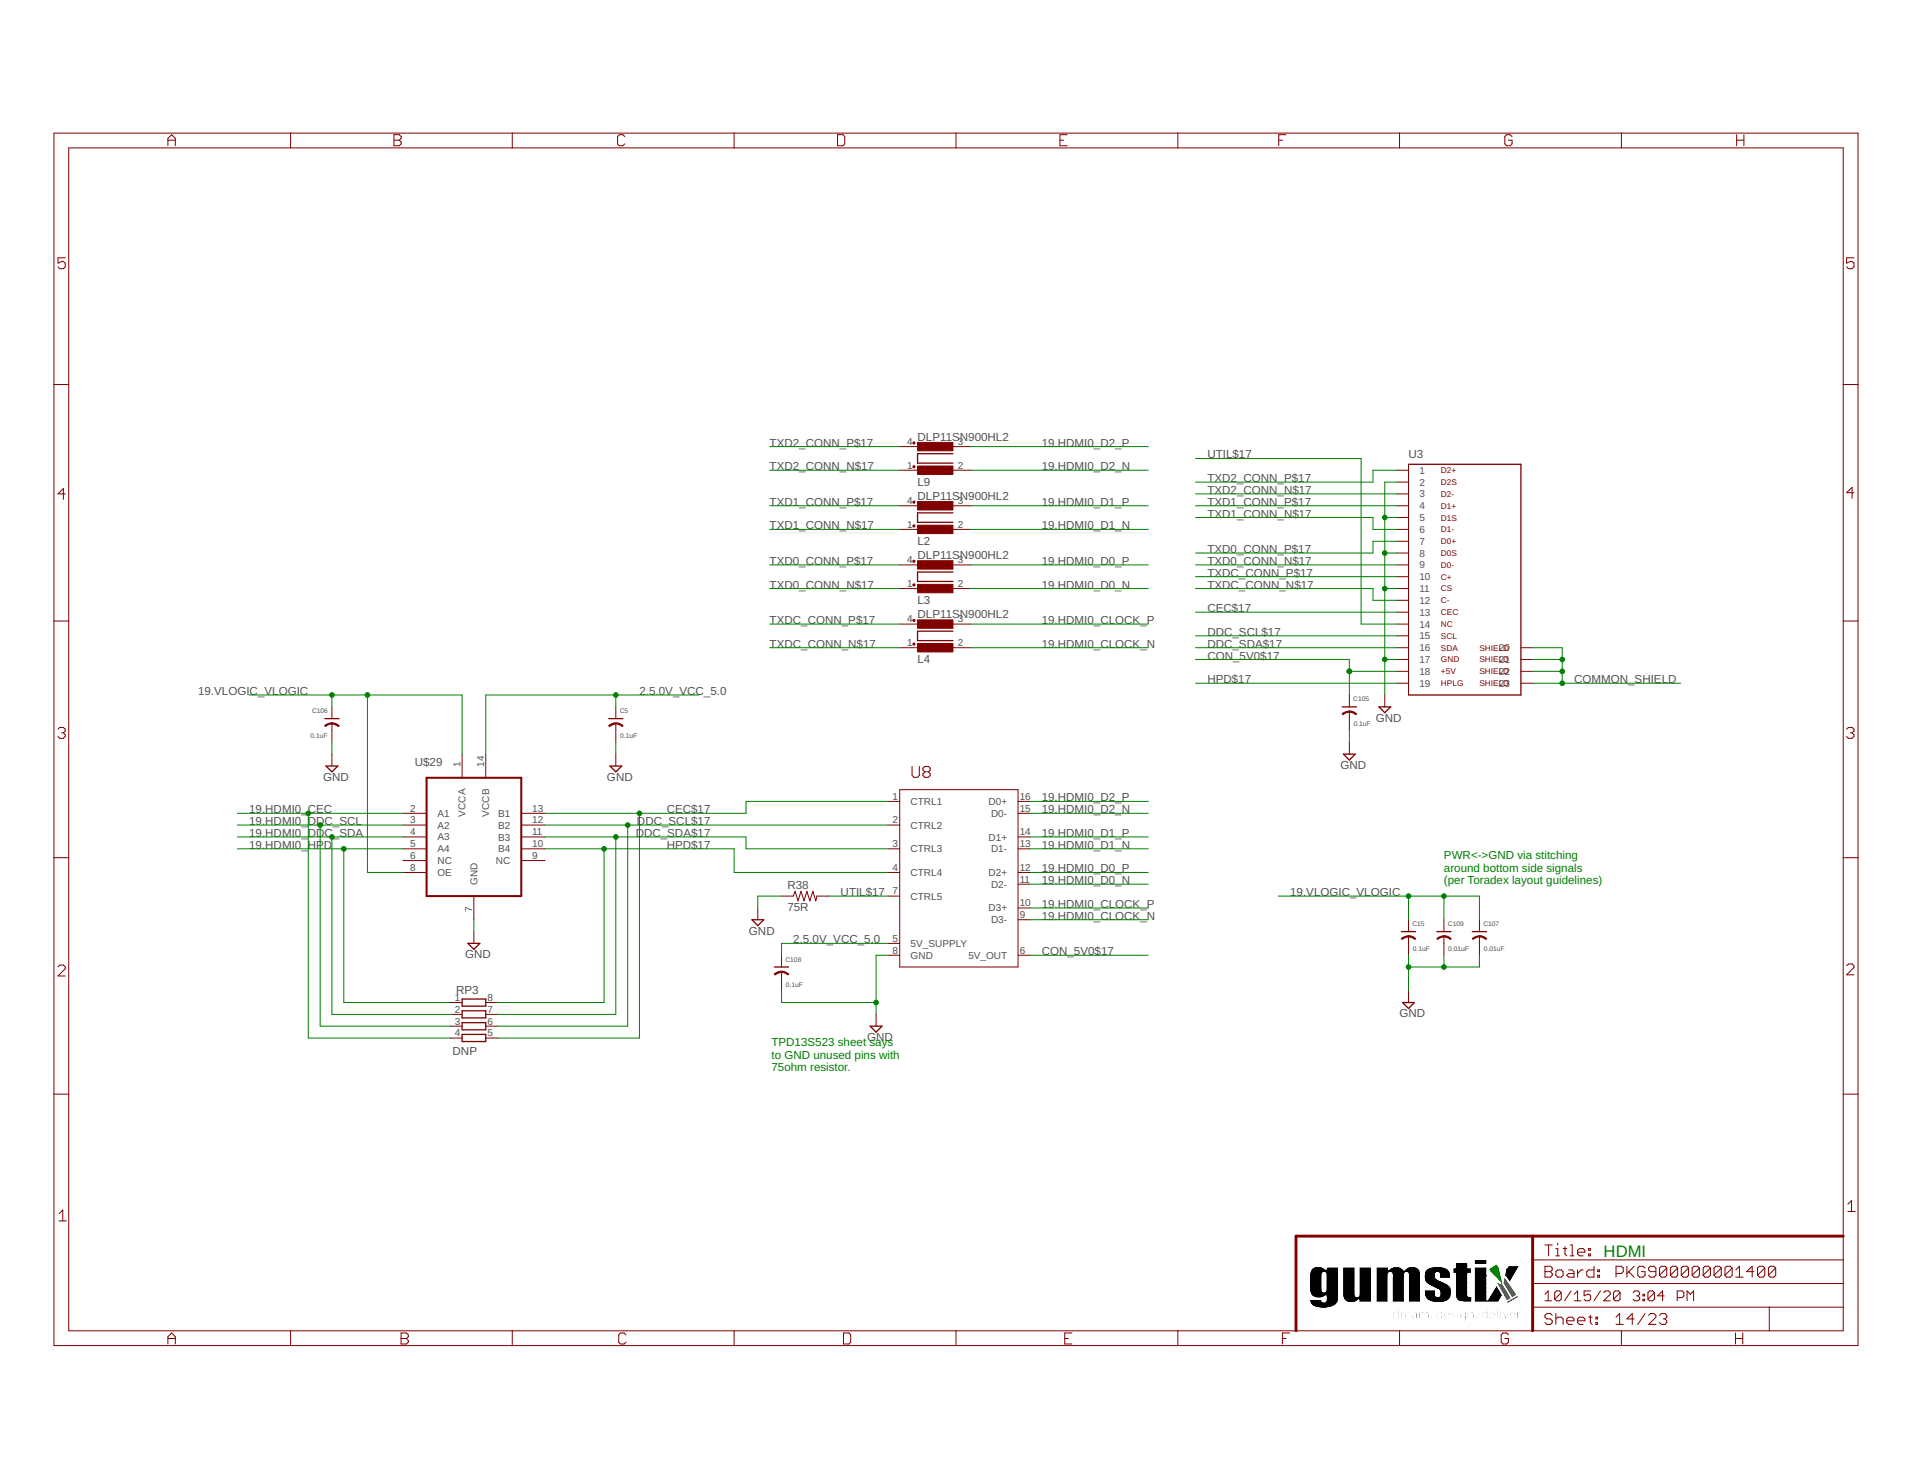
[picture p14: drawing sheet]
<svg xmlns="http://www.w3.org/2000/svg" width="279mm" height="216mm" viewBox="0 0 279 216" stroke-linecap="round" stroke-linejoin="round" font-family="sans-serif">
<defs><g id="words">
<text font-size="2.4" fill="#008000" x="234.1" y="183.5">HDMI</text>
<g font-size="1.7" fill="#505050">
<text x="112.4" y="65.2">TXD2_CONN_P$17</text>
<text x="133.9" y="64.3">DLP11SN900HL2</text>
<text x="152.1" y="65.2">19.HDMI0_D2_P</text>
<text x="112.4" y="68.6">TXD2_CONN_N$17</text>
<text x="133.9" y="70.9">L9</text>
<text x="152.1" y="68.6">19.HDMI0_D2_N</text>
<text x="176.2" y="66.9">UTIL$17</text>
<text x="176.2" y="70.4">TXD2_CONN_P$17</text>
<text x="205.6" y="66.9">U3</text>
<text x="112.4" y="77.3">TXD1_CONN_N$17</text>
<text x="112.4" y="73.8">TXD1_CONN_P$17</text>
<text x="133.9" y="73">DLP11SN900HL2</text>
<text x="152.1" y="73.8">19.HDMI0_D1_P</text>
<text x="152.1" y="77.3">19.HDMI0_D1_N</text>
<text x="176.2" y="72.1">TXD2_CONN_N$17</text>
<text x="176.2" y="75.6">TXD1_CONN_N$17</text>
<text x="176.2" y="73.8">TXD1_CONN_P$17</text>
<text x="112.4" y="82.5">TXD0_CONN_P$17</text>
<text x="133.9" y="81.6">DLP11SN900HL2</text>
<text x="133.9" y="79.5">L2</text>
<text x="152.1" y="82.5">19.HDMI0_D0_P</text>
<text x="176.2" y="80.7">TXD0_CONN_P$17</text>
<text x="176.2" y="82.5">TXD0_CONN_N$17</text>
<text x="112.4" y="85.9">TXD0_CONN_N$17</text>
<text x="133.9" y="88.2">L3</text>
<text x="152.1" y="85.9">19.HDMI0_D0_N</text>
<text x="176.2" y="89.4">CEC$17</text>
<text x="176.2" y="84.2">TXDC_CONN_P$17</text>
<text x="176.2" y="85.9">TXDC_CONN_N$17</text>
<text x="112.4" y="91.1">TXDC_CONN_P$17</text>
<text x="112.4" y="94.5">TXDC_CONN_N$17</text>
<text x="133.9" y="90.2">DLP11SN900HL2</text>
<text x="152.1" y="91.1">19.HDMI0_CLOCK_P</text>
<text x="152.1" y="94.5">19.HDMI0_CLOCK_N</text>
<text x="176.2" y="94.5">DDC_SDA$17</text>
<text x="176.2" y="92.8">DDC_SCL$17</text>
<text x="28.9" y="101.5">19.VLOGIC_VLOGIC</text>
<text x="93.4" y="101.5">2.5.0V_VCC_5.0</text>
<text x="133.9" y="96.8">L4</text>
<text x="176.2" y="96.3">CON_5V0$17</text>
<text x="176.2" y="99.7">HPD$17</text>
<text x="229.8" y="99.7">COMMON_SHIELD</text>
<text x="200.9" y="105.3">GND</text>
<text x="47.2" y="114">GND</text>
<text x="60.5" y="111.8">U$29</text>
<text x="88.6" y="114">GND</text>
<text x="195.7" y="112.2">GND</text>
<text x="36.4" y="118.7">19.HDMI0_CEC</text>
<text x="97.3" y="118.7">CEC$17</text>
<text x="152.1" y="117">19.HDMI0_D2_P</text>
<text x="152.1" y="118.7">19.HDMI0_D2_N</text>
<text x="36.4" y="120.4">19.HDMI0_DDC_SCL</text>
<text x="36.4" y="122.2">19.HDMI0_DDC</text>
<text x="36.4" y="123.9">19.HDMI0_HPD</text>
<text x="48.6" y="122.2">_SDA</text>
<text x="92.8" y="122.2">DDC_SDA$17</text>
<text x="93" y="120.4">DDC_SCL$17</text>
<text x="97.3" y="123.9">HPD$17</text>
<text x="152.1" y="122.2">19.HDMI0_D1_P</text>
<text x="152.1" y="123.9">19.HDMI0_D1_N</text>
<text x="114.9" y="129.8">R38</text>
<text x="122.7" y="130.8">UTIL$17</text>
<text x="152.1" y="127.4">19.HDMI0_D0_P</text>
<text x="152.1" y="129.1">19.HDMI0_D0_N</text>
<text x="188.3" y="130.8">19.VLOGIC_VLOGIC</text>
<text x="109.3" y="136.4">GND</text>
<text x="114.9" y="133.1">75R</text>
<text x="115.8" y="137.7">2.5.0V_VCC_5.0</text>
<text x="152.1" y="132.5">19.HDMI0_CLOCK_P</text>
<text x="152.1" y="134.3">19.HDMI0_CLOCK_N</text>
<text x="67.9" y="139.9">GND</text>
<text x="152.1" y="139.4">CON_5V0$17</text>
<text x="66.6" y="145.1">RP3</text>
<text x="204.3" y="148.5">GND</text>
<text x="66.1" y="153.9">DNP</text>
<text x="126.6" y="152">GND</text>
</g>
<g font-size="1.7" fill="#008000">
<text x="210.8" y="125.4">PWR&lt;-&gt;GND via stitching</text>
<text x="210.8" y="127.3">around bottom side signals</text>
<text x="210.8" y="129.1">(per Toradex layout guidelines)</text>
<text x="112.6" y="152.7">TPD13S523 sheet says</text>
<text x="112.6" y="154.6">to GND unused pins with</text>
<text x="112.6" y="156.4">75ohm resistor.</text>
</g>
<g font-size="1.5" fill="#505050">
<text x="132.4" y="65">4</text>
<text x="139.8" y="65">3</text>
<text x="132.4" y="68.4">1</text>
<text x="139.8" y="68.4">2</text>
<text x="207.2" y="69.2">1</text>
<text x="207.2" y="70.9">2</text>
<text x="132.4" y="77">1</text>
<text x="132.4" y="73.6">4</text>
<text x="139.8" y="77">2</text>
<text x="139.8" y="73.6">3</text>
<text x="207.2" y="72.6">3</text>
<text x="207.2" y="74.3">4</text>
<text x="207.2" y="76.1">5</text>
<text x="207.2" y="77.8">6</text>
<text x="132.4" y="82.2">4</text>
<text x="139.8" y="82.2">3</text>
<text x="207.2" y="79.5">7</text>
<text x="207.2" y="81.3">8</text>
<text x="207.2" y="83">9</text>
<text x="132.4" y="85.7">1</text>
<text x="139.8" y="85.7">2</text>
<text x="207.2" y="84.7">10</text>
<text x="207.2" y="86.4">11</text>
<text x="207.2" y="88.2">12</text>
<text x="207.2" y="89.9">13</text>
<text x="132.4" y="94.3">1</text>
<text x="132.4" y="90.9">4</text>
<text x="139.8" y="94.3">2</text>
<text x="139.8" y="90.9">3</text>
<text x="207.2" y="91.6">14</text>
<text x="207.2" y="93.3">15</text>
<text x="207.2" y="95.1">16</text>
<text x="218.8" y="95.1">20</text>
<text x="207.2" y="96.8">17</text>
<text x="207.2" y="98.5">18</text>
<text x="207.2" y="100.2">19</text>
<text x="218.8" y="96.8">21</text>
<text x="218.8" y="98.5">22</text>
<text x="218.8" y="100.2">23</text>
<text x="67.2" y="112" transform="rotate(-90 67.2 112)">1</text>
<text x="70.7" y="112" transform="rotate(-90 70.7 112)">14</text>
<text x="59.9" y="118.5">2</text>
<text x="63.9" y="119.2">A1</text>
<text x="68" y="119.2" transform="rotate(-90 68 119.2)">VCCA</text>
<text x="71.4" y="119.2" transform="rotate(-90 71.4 119.2)">VCCB</text>
<text x="72.7" y="119.2">B1</text>
<text x="77.7" y="118.5">13</text>
<text x="130.3" y="116.8">1</text>
<text x="132.9" y="117.5">CTRL1</text>
<text x="144.3" y="117.5">D0+</text>
<text x="144.7" y="119.2">D0-</text>
<text x="148.9" y="116.8">16</text>
<text x="148.9" y="118.5">15</text>
<text x="59.9" y="120.2">3</text>
<text x="59.9" y="121.9">4</text>
<text x="59.9" y="123.7">5</text>
<text x="59.9" y="125.4">6</text>
<text x="63.9" y="121">A2</text>
<text x="63.9" y="122.7">A3</text>
<text x="63.9" y="124.4">A4</text>
<text x="72.7" y="124.4">B4</text>
<text x="72.7" y="122.7">B3</text>
<text x="72.7" y="121">B2</text>
<text x="77.7" y="123.7">10</text>
<text x="77.7" y="121.9">11</text>
<text x="77.7" y="120.2">12</text>
<text x="77.7" y="125.4">9</text>
<text x="130.3" y="120.2">2</text>
<text x="130.3" y="123.7">3</text>
<text x="132.9" y="121">CTRL2</text>
<text x="132.9" y="124.4">CTRL3</text>
<text x="144.3" y="122.7">D1+</text>
<text x="144.7" y="124.4">D1-</text>
<text x="148.9" y="121.9">14</text>
<text x="148.9" y="123.7">13</text>
<text x="59.9" y="127.1">8</text>
<text x="63.9" y="127.9">OE</text>
<text x="63.9" y="126.1">NC</text>
<text x="69.7" y="129.2" transform="rotate(-90 69.7 129.2)">GND</text>
<text x="72.4" y="126.1">NC</text>
<text x="130.3" y="127.1">4</text>
<text x="130.3" y="130.6">7</text>
<text x="132.9" y="127.9">CTRL4</text>
<text x="132.9" y="131.3">CTRL5</text>
<text x="144.3" y="127.9">D2+</text>
<text x="144.7" y="129.6">D2-</text>
<text x="148.9" y="127.1">12</text>
<text x="148.9" y="128.8">11</text>
<text x="68.9" y="133.2" transform="rotate(-90 68.9 133.2)">7</text>
<text x="130.3" y="137.5">5</text>
<text x="144.3" y="133.1">D3+</text>
<text x="144.7" y="134.8">D3-</text>
<text x="148.9" y="132.3">10</text>
<text x="148.9" y="134">9</text>
<text x="130.3" y="139.2">8</text>
<text x="132.9" y="138.2">5V_SUPPLY</text>
<text x="132.9" y="140">GND</text>
<text x="141.4" y="140">5V_OUT</text>
<text x="148.9" y="139.2">6</text>
<text x="66.4" y="146.1">1</text>
<text x="66.4" y="147.8">2</text>
<text x="66.4" y="149.6">3</text>
<text x="71.1" y="149.6">6</text>
<text x="71.1" y="147.8">7</text>
<text x="71.1" y="146.1">8</text>
<text x="66.4" y="151.3">4</text>
<text x="71.1" y="151.3">5</text>
</g>
<g font-size="1.2" fill="#800000">
<text x="210.4" y="69.1">D2+</text>
<text x="210.4" y="70.8">D2S</text>
<text x="210.4" y="72.5">D2-</text>
<text x="210.4" y="74.3">D1+</text>
<text x="210.4" y="76">D1S</text>
<text x="210.4" y="77.7">D1-</text>
<text x="210.4" y="79.4">D0+</text>
<text x="210.4" y="81.2">D0S</text>
<text x="210.4" y="82.9">D0-</text>
<text x="210.4" y="84.6">C+</text>
<text x="210.4" y="86.3">CS</text>
<text x="210.4" y="88.1">C-</text>
<text x="210.4" y="89.8">CEC</text>
<text x="210.4" y="91.5">NC</text>
<text x="210.4" y="93.3">SCL</text>
<text x="210.4" y="95">SDA</text>
<text x="216" y="95">SHIELD</text>
<text x="210.4" y="96.7">GND</text>
<text x="210.4" y="98.4">+5V</text>
<text x="210.4" y="100.2">HPLG</text>
<text x="216" y="96.7">SHIELD</text>
<text x="216" y="98.4">SHIELD</text>
<text x="216" y="100.2">SHIELD</text>
</g>
<g font-size="1" fill="#505050">
<text x="45.3" y="107.8">0.1uF</text>
<text x="45.5" y="104.1">C106</text>
<text x="90.5" y="104.1">C5</text>
<text x="90.5" y="107.8">0.1uF</text>
<text x="197.6" y="102.4">C105</text>
<text x="197.6" y="106">0.1uF</text>
<text x="206.2" y="135.2">C15</text>
<text x="211.4" y="135.2">C109</text>
<text x="216.5" y="135.2">C107</text>
<text x="114.7" y="140.4">C108</text>
<text x="206.2" y="138.8">0.1uF</text>
<text x="211.4" y="138.8">0.01uF</text>
<text x="216.6" y="138.8">0.01uF</text>
<text x="114.7" y="144">0.1uF</text>
</g>
</g></defs>
<g fill="none" stroke="#800000" stroke-width=".15">
<path d="M7.9 19.4h263.3v177h-263.3zM42.4 19.4v2.2M57.5 19.7h.8l.3 .2v.3l-.3 .3 .3 .2v.3l-.3 .3h-.8zM74.8 19.4v2.2M91.2 19.9l-.3-.2h-.5l-.3 .2v1.1l.3 .3h.5l.3-.3M107.2 19.4v2.2M122.3 19.7h.8l.2 .2v1.1l-.2 .3h-.8zM139.6 19.4v2.2M155.8 19.7h-1.1v1.6h1.1M171.9 19.4v2.2M187.7 19.7h-1v1.6M204.3 19.4v2.2"/>
<path d="M220.7 19.9l-.2-.2h-.6l-.2 .2v1.1l.2 .3h.6l.2-.3v-.5h-.5M236.7 19.4v2.2M253.5 19.7v1.6M254.6 19.7v1.6M9.5 37.6h-1v.8l.5-.2h.2l.3 .2v.5l-.3 .3h-.5l-.2-.3M10 21.6h259.1v172.7h-259.1zM24.5 21.3v-1.1l.6-.5 .5 .5v1.1M24.5 20.5h1.1M57.5 20.5h.8M154.7 20.5h.6M186.7 20.5h.5M253.5 20.5h1.1"/>
<path d="M270.6 37.6h-1v.8l.5-.2h.3l.2 .2v.5l-.2 .3h-.6l-.2-.3M7.9 56.1h2.1M269.1 56.1h2.1M9.5 72.1h-1l.7-.8v1.6M131.3 68.6h3.5M131.3 73.8h3.5M131.3 77.3h3.5M131.3 65.2h3.5M138.3 68.6h3.4M138.3 73.8h3.4M138.3 77.3h3.4M138.3 65.2h3.4"/>
<path d="M203.9 72.1h1.7M203.9 68.6h1.7M203.9 70.4h1.7M203.9 73.8h1.7M203.9 75.5h1.7M203.9 77.3h1.7M203.9 79h1.7M205.6 67.8v33.7M270.6 71.9h-1l.8-.8v1.6M7.9 90.7h2.1M131.3 82.5h3.5M131.3 85.9h3.5"/>
<path d="M131.3 91.1h3.5M131.3 94.6h3.5M138.3 82.5h3.4M138.3 85.9h3.4M138.3 91.1h3.4M138.3 94.6h3.4M203.9 80.7h1.7M203.9 82.5h1.7M203.9 84.2h1.7M203.9 85.9h1.7M203.9 87.6h1.7M203.9 89.4h1.7"/>
<path d="M203.9 91.1h1.7M203.9 92.8h1.7M203.9 94.6h1.7M203.9 96.3h1.7M203.9 98h1.7M203.9 99.7h1.7M222 94.6h1.7M222 96.3h1.7M222 98h1.7M222 99.7h1.7M269.1 90.7h2.1M8.5 106.4l.2-.2h.5l.3 .2v.3l-.3 .3"/>
<path d="M9 107h.2M9.2 107l.3 .3v.2l-.3 .3h-.5l-.2-.3M48.5 103.2v1.7M48.5 105.6v2.8M48.5 110.1v1.7M58.8 118.7h3.5M67.5 110.1v3.4M70.9 110.1v3.4M76.1 118.7h3.4M89.9 103.2v1.7M89.9 105.6v2.8M89.9 110.1v1.7"/>
<path d="M129.6 117h1.7M131.3 115.3h17.3v25.9h-17.3zM133.1 111.9v1.3l.3 .3h.5l.3-.3v-1.3M135 112.7l-.3 .2v.3l.3 .3h.5l.3-.3v-.3l-.3-.2M135 112.7l-.3-.3v-.3l.3-.2h.5l.3 .2v.3l-.3 .3M135 112.7h.5M148.6 117h1.7M148.6 118.7h1.7M197 101.5v1.7M197 103.9v2.7M197 108.4v1.7M202.1 101.5v1.7"/>
<path d="M269.6 106.4l.2-.2h.6l.2 .2v.3l-.2 .3M270.1 107h.3M270.4 107l.2 .3v.2l-.2 .3h-.6l-.2-.3M7.9 125.2h2.1M58.8 122.2h3.5M58.8 123.9h3.5M58.8 127.4h3.5M58.8 120.4h3.5M58.8 125.6h3.5M69.2 130.8v3.5M69.2 136v1.7M76.1 122.2h3.4"/>
<path d="M76.1 123.9h3.4M76.1 120.4h3.4M76.1 125.6h3.4M110.6 132.5v1.8M114.1 130.8h1.7l.3-.7 .4 1.4 .4-1.4 .5 1.4 .4-1.4 .4 1.4 .5-1.4 .4 1.4 .2-.7h1.7M114.1 139.4v1.8M129.6 123.9h1.7M129.6 127.4h1.7M129.6 139.4h1.7M129.6 120.4h1.7M129.6 130.8h1.7M129.6 137.7h1.7"/>
<path d="M148.6 122.2h1.7M148.6 123.9h1.7M148.6 127.4h1.7M148.6 129.1h1.7M148.6 132.5h1.7M148.6 134.3h1.7M148.6 139.4h1.7M205.6 134.3v1.7M205.6 136.7v2.7M210.8 134.3v1.7M210.8 136.7v2.7M216 134.3v1.7"/>
<path d="M216 136.7v2.7M269.1 125.2h2.1M7.9 159.7h2.1M8.5 141.2l.2-.3h.5l.3 .3v.2l-1 1.1h1M65.7 146.3h1.8M65.7 148.1h1.8M65.7 149.8h1.8M65.7 151.5h1.8M70.9 146.3h1.7M70.9 148.1h1.7M70.9 149.8h1.7M70.9 151.5h1.7"/>
<path d="M114.1 141.9v2.7M127.9 148.1v1.7M205.6 144.6v1.7M269.1 159.7h2.1M269.6 141l.2-.3h.6l.2 .3v.2l-1 1.1h1M8.6 177.2l.6-.6v1.6M8.6 178.2h1.1M269.7 175.8l.6-.5v1.5M269.7 176.8h1.1M24.5 196.2v-1.1l.6-.5 .5 .5v1.1M24.5 195.4h1.1M42.4 194.3v2.1"/>
<path d="M58.5 195.4h.8M58.5 194.6h.8l.3 .3v.2l-.3 .3 .3 .3v.2l-.3 .3h-.8zM74.8 194.3v2.1M91.4 194.9l-.3-.3h-.5l-.3 .3v1l.3 .3h.5l.3-.3M107.2 194.3v2.1M123.1 194.6h.8l.3 .3v1l-.3 .3h-.8zM139.6 194.3v2.1M155.4 195.4h.6M156.5 194.6h-1.1v1.6h1.1M171.9 194.3v2.1M187.2 195.4h.5M188.3 194.6h-1.1v1.6"/>
<path d="M204.3 194.3v2.1M220.2 194.9l-.3-.3h-.5l-.3 .3v1l.3 .3h.5l.3-.3v-.5h-.5M223.7 190.8h45.4M223.7 187.4h45.4M223.7 183.9h45.4M225.5 184.8h.8l.3 .3v.3l-.3 .2 .3 .3v.3l-.3 .2h-.8zM225.5 185.6h.8M225.5 188.9l.5-.5v1.5M225.5 189.9h1M225.5 181.7h1.1M226.1 181.7v1.6M226.6 192l-.3-.3h-.5l-.3 .3v.3l.3 .2h.5l.3 .3v.3l-.3 .2h-.5l-.3-.2"/>
<path d="M227.1 185.6l.3-.2h.5l.3 .2v.6l-.3 .2h-.5l-.3-.2zM227.1 191.7v1.6M227.1 192.5l.3-.2h.5l.3 .2v.8M227.1 182.3h.3v1M227.1 183.3h.5M227.4 181.5v.2M227.9 188.7v1l-.2 .2h-.5l-.3-.2M227.9 188.7l-.2-.3h-.5l-.3 .3v1M227.9 188.7l-1 1M228.2 182.3h.5M228.5 182v1l.2 .3M228.7 192.8h1.1v-.3l-.3-.2h-.5l-.3 .2v.6l.3 .2h.5"/>
<path d="M229 185.4h.5l.3 .2v.8h-.8l-.3-.2 .3-.3h.8M229.2 181.7h.3v1.6M229.2 183.3h.6M229.3 188.4l-.9 1.5M229.8 189.9h1M229.8 188.9l.5-.5v1.5M230.3 182.8h1.1v-.3l-.3-.2h-.5l-.3 .2v.5l.3 .3h.5M230.3 185.4v1M230.3 192.8h1.1v-.3l-.3-.2h-.5l-.3 .2v.6l.3 .2h.5M231.1 185.4h-.3l-.5 .5M231.9 192.3h.5M231.9 182.3h.3v.2h-.3z"/>
<path d="M231.9 183h.3v.3h-.3zM232.2 192v1.1l.2 .2M232.2 188.4h-1v.8l.8-.3 .2 .3v.5l-.2 .2h-.5l-.3-.2M232.7 184.8v1.6h-.8l-.3-.2v-.6l.3-.2h.8M233 193.1h.2v.2h-.2zM233 192.3h.2v.2h-.2zM233.2 186.2h.3v.2h-.3zM233.2 185.4h.3v.2h-.3zM233.6 188.4l-.9 1.5M234.1 188.7l.3-.3h.4l.3 .3v.2l-1 1h1M235.9 185.9h.8l.3-.3v-.5l-.3-.3h-.8v1.6M235.9 192.3l.5-.6v1.6"/>
<path d="M235.9 193.3h1.1M236.5 188.7v1l-.2 .2h-.5l-.3-.2M236.5 188.7l-.2-.3h-.5l-.3 .3v1M236.5 188.7l-1 1M236.7 194.3v2.1M237.5 184.8v1.6M237.7 185.6l.8 .8M238.4 188.7l.2-.3h.5l.3 .3v.2l-.3 .3M238.5 184.8l-1 1.1M238.5 192.5h-1l.8-.8v1.6M238.9 189.2h.2M239.1 189.2l.3 .2v.3l-.3 .2h-.5l-.2-.2"/>
<path d="M239.8 189.7h.3v.2h-.3zM239.8 188.9h.3v.3h-.3zM240.1 185.1l-.2-.3h-.6l-.2 .3v1.1l.2 .2h.6l.2-.2v-.6h-.5M240.1 191.7l-1 1.6M240.7 192l.2-.3h.5l.3 .3v.3l-1 1h1M241.5 188.7v1l-.2 .2h-.5l-.2-.2M241.5 188.7l-.2-.3h-.5l-.2 .3v1M241.5 188.7l-.9 1M241.7 185.6h-.8l-.2-.2v-.3l.2-.3h.5l.3 .3v1.1l-.3 .2h-.5l-.2-.2M242.3 192l.2-.3h.6l.2 .3v.3l-.2 .2M242.8 192.5h.3M242.9 189.2h-.9l.7-.8v1.5"/>
<path d="M243.1 192.5l.2 .3v.3l-.2 .2h-.6l-.2-.2M243.3 185.1l-.2-.3h-.6l-.2 .3v1.1M243.3 185.1v1.1l-.2 .2h-.6l-.2-.2M243.3 185.1l-1 1.1M244.8 189.4h.8l.2-.2v-.5l-.2-.3h-.8v1.5M244.9 185.1l-.3-.3h-.5l-.3 .3v1.1M244.9 185.1v1.1l-.3 .2h-.5l-.3-.2M244.9 185.1l-1.1 1.1M246.3 189.9v-1.5l.5 .5 .4-.5v1.5M246.5 185.1l-.3-.3h-.5l-.3 .3v1.1M246.5 185.1v1.1l-.3 .2h-.5l-.3-.2M246.5 185.1l-1.1 1.1"/>
<path d="M248.1 185.1l-.3-.3h-.5l-.3 .3v1.1M248.1 185.1v1.1l-.3 .2h-.5l-.3-.2M248.1 185.1l-1.1 1.1M249.7 185.1l-.3-.3h-.5l-.3 .3v1.1M249.7 185.1v1.1l-.3 .2h-.5l-.3-.2M249.7 185.1l-1.1 1.1M251.3 185.1l-.3-.3h-.5l-.3 .3v1.1M251.3 185.1v1.1l-.3 .2h-.5l-.3-.2M251.3 185.1l-1.1 1.1M252.9 185.1l-.3-.3h-.5l-.3 .3v1.1M252.9 185.1v1.1l-.3 .2h-.5l-.3-.2M252.9 185.1l-1.1 1.1"/>
<path d="M253.3 195.4h1.1M253.3 194.6v1.6M253.4 186.4h1M253.4 185.4l.5-.6v1.6M254.4 194.6v1.6M256 185.6h-1l.8-.8v1.6M257.6 185.1l-.2-.3h-.6l-.2 .3v1.1M257.6 185.1v1.1l-.2 .2h-.6l-.2-.2M257.6 185.1l-1 1.1M258.3 190.8v3.5M259.2 185.1l-.2-.3h-.6l-.3 .3v1.1M259.2 185.1v1.1l-.2 .2h-.6l-.3-.2"/>
<path d="M259.2 185.1l-1.1 1.1"/>
</g>
<path d="M223.7 180.4v13.9M269.1 180.4h-79.9v13.9" fill="none" stroke="#800000" stroke-width=".42"/>
<g fill="none" stroke="#800000" stroke-width=".19">
<path d="M139.1 66.2h-5.2v1.4h5.2M139.1 74.9h-5.2v1.3h5.2M205.6 67.8h16.4v33.7h-16.4M139.1 83.5h-5.2v1.4h5.2M139.1 92.1h-5.2v1.4h5.2M47.4 104.9h2.1M47.6 111.8h1.7l-.8 .9zM88.9 104.9h2M89 111.8h1.8l-.9 .9zM195.9 103.2h2.1M196.1 110.1h1.7l-.8 .9zM201.3 103.2h1.7l-.9 .8z"/>
<path d="M68.3 137.7h1.7l-.8 .9zM109.8 134.3h1.7l-.9 .8zM204.6 136h2M209.7 136h2.1M214.9 136h2.1M67.5 145.8h3.4v1.1h-3.4zM67.5 147.6h3.4v1h-3.4zM67.5 149.3h3.4v1h-3.4zM67.5 151h3.4v1h-3.4zM113.1 141.2h2M127 149.8h1.8l-.9 .9zM204.7 146.3h1.8l-.9 .9z"/>
</g>
<g fill="#800000" stroke="#800000" stroke-width=".15">
<path d="M205.6 136.6l.7 .2 .4 .2-.2 .1-.2-.2-.7-.1z" fill-rule="evenodd"/>
<path d="M204.6 137l.6-.3 .4-.1v.2l-.9 .3z" fill-rule="evenodd"/>
<path d="M197 103.8l.7 .1 .3 .3-.1 .1-.6-.3-.3-.1z" fill-rule="evenodd"/>
<path d="M195.9 104.2l.4-.2 .7-.2v.1l-1 .4z" fill-rule="evenodd"/>
<path d="M210.8 136.6l.4 .1 .6 .3-.1 .1-.9-.3z" fill-rule="evenodd"/>
<path d="M209.7 137l.7-.3 .4-.1v.2l-1 .3z" fill-rule="evenodd"/>
<path d="M216 136.6l.4 .1 .6 .3-.1 .1-.9-.3z" fill-rule="evenodd"/>
<path d="M214.9 137l.4-.2 .7-.2v.2l-1 .3z" fill-rule="evenodd"/>
<path d="M89.9 105.5l.7 .2 .4 .2-.2 .2-.2-.2-.7-.2z" fill-rule="evenodd"/>
<path d="M88.9 105.9l.6-.3 .4-.1v.2l-.9 .4z" fill-rule="evenodd"/>
<path d="M47.4 105.9l.4-.2 .7-.2v.2l-.7 .2-.3 .2z" fill-rule="evenodd"/>
<path d="M48.5 105.5l.4 .1 .6 .3-.1 .2-.9-.4z" fill-rule="evenodd"/>
<path d="M114.1 141.8l.7 .1 .3 .3-.1 .1-.6-.3-.3-.1z" fill-rule="evenodd"/>
<path d="M113 142.2l.6-.4h.5v.1l-.9 .4z" fill-rule="evenodd"/>
</g>
<g fill="none" stroke="#800000" stroke-width=".3">
<path d="M62.3 113.5h13.8v17.3h-13.8z"/>
<circle cx="133.4" cy="64.7" r=".08"/>
<circle cx="133.4" cy="68.1" r=".08"/>
<circle cx="133.4" cy="73.3" r=".08"/>
<circle cx="133.4" cy="76.8" r=".08"/>
<circle cx="133.4" cy="81.9" r=".08"/>
<circle cx="133.4" cy="85.4" r=".08"/>
<circle cx="133.4" cy="90.6" r=".08"/>
<circle cx="133.4" cy="94" r=".08"/>
</g>
<g fill="#800000" stroke="#800000" stroke-width=".15">
<path d="M133.9 68h5.2v1.3h-5.2z"/>
<path d="M133.9 64.6h5.2v1.2h-5.2z"/>
<path d="M133.9 76.7h5.2v1.2h-5.2z"/>
<path d="M133.9 73.2h5.2v1.2h-5.2z"/>
<path d="M133.9 85.3h5.2v1.2h-5.2z"/>
<path d="M133.9 81.9h5.2v1.2h-5.2z"/>
<path d="M133.9 93.9h5.2v1.3h-5.2z"/>
<path d="M133.9 90.5h5.2v1.2h-5.2z"/>
</g>
<g fill="none" stroke="#008000" stroke-width=".15">
<path d="M112.4 65.2h18.9M112.4 68.6h18.9M112.4 73.8h18.9M112.4 77.3h18.9M141.7 65.2h25.9M141.7 68.6h25.9M141.7 73.8h25.9M141.7 77.3h25.9M174.5 75.5h25.9v1.8h3.5M174.5 73.8h29.4M174.5 66.9h24.2v24.2h5.2M174.5 72.1h29.4"/>
<path d="M202.1 75.5h1.8M203.9 70.4h-1.8v31.1M203.9 79h-3.5v1.7h-25.9M203.9 68.6h-3.5v1.8h-25.9M112.4 85.9h18.9M112.4 94.6h18.9M112.4 82.5h18.9M112.4 91.1h18.9M141.7 85.9h25.9M141.7 94.6h25.9M141.7 82.5h25.9M141.7 91.1h25.9"/>
<path d="M174.5 96.3h22.5v5.2M174.5 85.9h25.9v1.7h3.5M174.5 99.7h29.4M174.5 94.6h29.4M174.5 82.5h29.4M174.5 92.8h29.4M174.5 89.4h29.4M174.5 84.2h29.4M197 98h6.9M202.1 96.3h1.8M202.1 85.9h1.8M202.1 80.7h1.8"/>
<path d="M223.7 96.3h4.3M223.7 94.6h4.3v5.1M223.7 99.7h21.6M223.7 98h4.3M34.6 118.7h24.2M36.4 101.5h31.1v8.6M45 118.7v32.8h20.7M48.5 101.5v1.7M48.5 108.4v1.7M53.6 101.5v25.9h5.2M89.9 101.5v1.7M89.9 108.4v1.7"/>
<path d="M93.3 118.7v32.8h-20.7M102 101.5h-31.1v8.6M129.6 117h-20.7v1.7h-29.4M150.3 117h17.3M150.3 118.7h17.3M197 106.6v1.8M34.6 122.2h24.2M34.6 123.9h24.2M34.6 120.4h24.2M46.7 120.4v29.4h19M48.5 122.2v25.9h17.2M50.2 123.9v22.4h15.5"/>
<path d="M69.2 134.3v1.7M79.5 123.9h27.7v3.5h22.4M79.5 122.2h29.4v1.7h20.7M79.5 120.4h50.1M88.2 123.9v22.4h-15.6M89.9 122.2v25.9h-17.3M91.6 120.4v29.4h-19M114.1 130.8h-3.5v1.7M121 130.8h8.6M129.6 139.4h-1.7v8.7M129.6 137.7h-15.5v1.7M150.3 139.4h17.3"/>
<path d="M150.3 127.4h17.3M150.3 122.2h17.3M150.3 123.9h17.3M150.3 129.1h17.3M150.3 132.5h17.3M150.3 134.3h17.3M186.6 130.8h29.4v3.5M205.6 130.8v3.5M205.6 139.4v5.2M210.8 130.8v3.5M210.8 139.4v1.8M216 139.4v1.8h-10.4"/>
<path d="M114.1 144.6v1.7h13.8"/>
</g>
<g fill="#008000" stroke="#008000" stroke-width=".15">
<circle cx="210.8" cy="141.2" r=".34"/>
<circle cx="205.6" cy="141.2" r=".34"/>
<circle cx="202.1" cy="96.3" r=".34"/>
<circle cx="202.1" cy="75.5" r=".34"/>
<circle cx="202.1" cy="80.7" r=".34"/>
<circle cx="202.1" cy="85.9" r=".34"/>
<circle cx="127.9" cy="146.3" r=".34"/>
<circle cx="205.6" cy="130.8" r=".34"/>
<circle cx="210.8" cy="130.8" r=".34"/>
<circle cx="48.5" cy="101.5" r=".34"/>
<circle cx="53.6" cy="101.5" r=".34"/>
<circle cx="228" cy="98" r=".34"/>
<circle cx="228" cy="96.3" r=".34"/>
<circle cx="228" cy="99.7" r=".34"/>
<circle cx="89.9" cy="101.5" r=".34"/>
<circle cx="197" cy="98" r=".34"/>
<circle cx="46.7" cy="120.4" r=".34"/>
<circle cx="48.5" cy="122.2" r=".34"/>
<circle cx="45" cy="118.7" r=".34"/>
<circle cx="50.2" cy="123.9" r=".34"/>
<circle cx="88.2" cy="123.9" r=".34"/>
<circle cx="89.9" cy="122.2" r=".34"/>
<circle cx="91.6" cy="120.4" r=".34"/>
<circle cx="93.3" cy="118.7" r=".34"/>
</g>
<g fill="#000" stroke="#000" stroke-width=".15">
<path d="M191.2 189.8l1.8 .1zM191.2 189.8h1.8zM191.2 189.7l1.8 .1zM191.2 188.3l1.8 .1zM191.2 188.3h1.8zM191.2 188.2l1.8 .1zM191.2 188.2h1.8zM191.2 188.1l1.8 .1zM191.2 188.1h1.8zM191.2 188l1.8 .1zM191.2 188h1.8zM191.2 187.9l1.8 .1z"/>
<path d="M191.2 187.9h1.8zM191.2 187.8l1.8 .1zM191.2 187.8h1.8zM191.2 187.7l1.8 .1zM191.2 187.7h1.8zM191.2 187.6l1.8 .1zM191.2 187.6h1.8zM191.2 187.5l1.8 .1zM191.2 187.5h1.8zM191.2 187.4l1.8 .1zM191.2 187.4h1.8zM191.2 187.3l1.8 .1z"/>
<path d="M191.2 187.3h1.8zM191.2 187.2l1.8 .1zM191.2 187.2h1.8zM191.2 187.1l1.8 .1zM191.2 187.1h1.8zM191.2 187l1.8 .1zM191.2 187h1.8zM191.2 186.9l1.8 .1zM191.2 186.9h1.8zM191.2 186.8l1.8 .1zM191.2 186.8h1.8zM191.2 186.7l1.8 .1z"/>
<path d="M191.2 186.7h1.8zM191.2 186.6l1.8 .1zM191.2 186.6h1.8zM191.2 186.5l1.8 .1zM191.2 186.5h1.8zM191.2 186.4l1.8 .1zM191.2 186.4h1.8zM191.2 186.3l1.8 .1zM191.2 186.3h1.8zM191.2 186.2l1.8 .1zM191.2 186.2h1.8zM191.2 186.1l1.8 .1z"/>
<path d="M191.2 186.1h1.8zM191.2 186l1.8 .1zM191.2 186h1.8zM191.2 190l2 .1zM191.2 188.6l4.2 .1zM191.2 188.6h4.2zM191.2 188.6h1.9zM191.2 188.5l1.9 .1zM191.2 185.8h1.9zM191.2 185.8h2zM191.2 185.7l4.2 .1zM191.2 190h1.9z"/>
<path d="M191.2 189.9l1.8 .1zM191.2 189.9h1.8zM191.2 188.5h1.9zM191.2 188.4l1.8 .1zM191.2 188.4h1.8zM191.2 185.9l1.8 .1zM191.2 185.9h1.9zM191.2 185.8l1.9 .1zM191.2 190.1l4.1 .1zM191.2 190.1h4.1zM191.2 188.7l4.2 .1zM191.2 188.7h4.2z"/>
<path d="M191.2 185.7h4.2zM191.2 185.6l4.2 .1zM191.2 185.6h4.2zM191.3 190.2h3.9zM191.3 190.2l3.9 .1zM191.3 188.8l4.1 .1zM191.3 188.8h4.1zM191.3 185.5l4.1 .1zM191.3 185.5h4.1zM191.3 190.3l3.8 .1zM191.3 190.3h3.9zM191.3 188.9l4.1 .1z"/>
<path d="M191.3 188.9h4.1zM191.3 185.4l4.1 .1zM191.3 185.4h4.1zM191.4 190.4h3.7zM191.4 189h4zM191.4 185.4h4zM191.4 185.3l4 .1zM191.4 190.4l3.6 .1zM191.4 190.4l3.7 .1zM191.4 189l4 .1zM191.4 185.3h2.1zM191.4 185.2l2.1 .1z"/>
<path d="M191.5 190.5h3.5zM191.5 189.1h3.9zM191.5 190.5l3.4 .1zM191.5 185.2h1.9zM191.5 189.1l2 .1zM191.5 189.1l3.9 .1zM191.5 190.6h3.4zM191.5 185.1l1.8 .1zM191.5 189.2h2zM191.6 190.6h3.2zM191.6 185.1h1.7zM191.6 190.6l3.2 .1z"/>
<path d="M191.6 189.2l1.8 .1zM191.6 185.1h1.6zM191.7 185l1.5 .1zM191.7 189.3h1.6zM191.7 190.7h3zM191.7 189.3l1.6 .1zM191.7 185h1.4zM191.8 190.7l2.8 .1zM191.8 184.9l1.2 .1zM191.8 189.3l1.4 .1zM191.9 190.8h2.6zM191.9 189.4h1.2z"/>
<path d="M191.9 184.9h1zM192 190.8h2.4zM192 189.4l1 .1zM192.1 190.8l2.1 .1zM192.1 184.9h.6zM192.2 190.9h1.9zM192.3 189.5h.5zM192.5 190.9h1.4zM192.9 190.9l.5 .1zM193.3 190l2 .1zM193.4 188.6h2zM193.4 190h1.9z"/>
<path d="M193.4 188.5l2 .1zM193.4 185.8h2zM193.5 189.9l1.8 .1zM193.5 188.5h1.9zM193.5 185.8h1.9zM193.5 189.9h1.8zM193.5 188.4l1.9 .1zM193.5 188.4h1.9zM193.5 188.3l1.9 .1zM193.5 188.3h1.9zM193.5 185.9l1.9 .1zM193.5 185.9h1.9z"/>
<path d="M193.5 185.8l1.9 .1zM193.6 189.9h1.7zM193.6 189.8l1.7 .1zM193.6 189.8h1.7zM193.6 189.7l1.7 .1zM193.6 188.2l1.8 .1zM193.6 188.2h1.8zM193.6 188.1l1.8 .1zM193.6 188.1h1.8zM193.6 188l1.8 .1zM193.6 188h1.8zM193.6 187.9l1.8 .1z"/>
<path d="M193.6 187.9h1.8zM193.6 187.8l1.8 .1zM193.6 187.8h1.8zM193.6 187.7l1.8 .1zM193.6 187.7h1.8zM193.6 187.6l1.8 .1zM193.6 187.6h1.8zM193.6 187.5l1.8 .1zM193.6 187.5h1.8zM193.6 187.4l1.8 .1zM193.6 187.4h1.8zM193.6 187.3l1.8 .1z"/>
<path d="M193.6 187.3h1.8zM193.6 187.2l1.8 .1zM193.6 187.2h1.8zM193.6 187.1l1.8 .1zM193.6 187.1h1.8zM193.6 187l1.8 .1zM193.6 187h1.8zM193.6 186.9l1.8 .1zM193.6 186.9h1.8zM193.6 186.8l1.8 .1zM193.6 186.8h1.8zM193.6 186.7l1.8 .1z"/>
<path d="M193.6 186.7h1.8zM193.6 186.6l1.8 .1zM193.6 186.6h1.8zM193.6 186.5l1.8 .1zM193.6 186.5h1.8zM193.6 186.4l1.8 .1zM193.6 186.4h1.8zM193.6 186.3l1.8 .1zM193.6 186.3h1.8zM193.6 186.2l1.8 .1zM193.6 186.2h1.8zM193.6 186.1l1.8 .1z"/>
<path d="M193.6 186.1h1.8zM193.6 186l1.8 .1zM193.6 186h1.8zM193.6 185.3h1.8zM193.6 189.7h1.8zM193.6 189.6l1.8 .1zM193.6 189.6h1.8zM193.6 189.5l1.8 .1zM193.6 189.5h1.8zM193.6 189.4l1.8 .1zM193.6 189.4h1.8zM193.6 189.3l1.8 .1z"/>
<path d="M193.6 189.3h1.8zM193.6 189.2l1.8 .1zM193.6 189.2h1.8zM193.6 189.1l1.8 .1zM193.6 185.2l1.8 .1zM193.6 185.2h1.8zM193.7 185.1l1.7 .1zM193.7 185.1h1.7zM193.7 185l1.7 .1zM193.7 185h1.7zM193.7 184.9l1.7 .1zM196 189l1.9 .1z"/>
<path d="M196 189h1.9zM196 188.9l1.8 .1zM196 188.9h1.8zM196 188.8l1.8 .1zM196 188.8h1.8zM196 188.7l1.8 .1zM196 188.7h1.8zM196 188.6l1.8 .1zM196 188.6h1.8zM196 188.5l1.8 .1zM196 188.5h1.8zM196 188.4l1.8 .1z"/>
<path d="M196 188.4h1.8zM196 188.3l1.8 .1zM196 188.3h1.8zM196 188.2l1.8 .1zM196 188.2h1.8zM196 188.1l1.8 .1zM196 188.1h1.8zM196 188l1.8 .1zM196 188h1.8zM196 187.9l1.8 .1zM196 187.9h1.8zM196 187.8l1.8 .1z"/>
<path d="M196 187.8h1.8zM196 187.7l1.8 .1zM196 187.7h1.8zM196 187.6l1.8 .1zM196 187.6h1.8zM196 187.5l1.8 .1zM196 187.5h1.8zM196 187.4l1.8 .1zM196 187.4h1.8zM196 187.3l1.8 .1zM196 187.3h1.8zM196 187.2l1.8 .1z"/>
<path d="M196 187.2h1.8zM196 187.1l1.8 .1zM196 187.1h1.8zM196 187l1.8 .1zM196 187h1.8zM196 186.9l1.8 .1zM196 186.9h1.8zM196 186.8l1.8 .1zM196 186.8h1.8zM196 186.7l1.8 .1zM196 186.7h1.8zM196 186.6l1.8 .1z"/>
<path d="M196 186.6h1.8zM196 186.5l1.8 .1zM196 186.5h1.8zM196 186.4l1.8 .1zM196 186.4h1.8zM196 186.3l1.8 .1zM196 186.3h1.8zM196 186.2l1.8 .1zM196 186.2h1.8zM196 186.1l1.8 .1zM196 186.1h1.8zM196 186l1.8 .1z"/>
<path d="M196 186h1.8zM196 185.9l1.8 .1zM196 185.9h1.8zM196 185.8l1.8 .1zM196 185.8h1.8zM196 185.7l1.8 .1zM196 185.7h1.8zM196 185.6l1.8 .1zM196 185.6h1.8zM196 185.5l1.8 .1zM196 185.5h1.8zM196 185.4l1.8 .1z"/>
<path d="M196 185.4h1.8zM196 185.3l1.8 .1zM196 185.3h1.8zM196 185.2l1.8 .1zM196 185.2h1.8zM196 185.1l1.8 .1zM196 185.1h1.8zM196 185l1.8 .1zM196 185h1.8zM196 184.9l1.8 .1zM196 189.3l4.2 .1zM196 189.3h4.2z"/>
<path d="M196 189.2l2 .1zM196 189.2h1.9zM196 189.1l1.9 .1zM196 189.1h1.9zM196.1 189.5h4.1zM196.1 189.4l4.1 .1zM196.1 189.4h4.1zM196.1 189.6h4.1zM196.1 189.5l4.1 .1zM196.2 189.7h4zM196.2 189.6l4 .1zM196.2 189.7l2.1 .1z"/>
<path d="M196.2 189.7h2.2zM196.2 189.8h2.1zM196.3 189.8h1.9zM196.3 189.8l1.9 .1zM196.3 189.9h1.9zM196.4 189.9h1.7zM196.4 189.9l1.7 .1zM196.5 190h1.5zM196.6 190l1.3 .1zM196.7 190.1h1.1zM196.8 190.1h.9zM197 190.1l.5 .1z"/>
<path d="M198.2 189.2l2 .1zM198.3 189.2h1.9zM198.3 189.1l1.9 .1zM198.4 190l1.8 .1zM198.4 190h1.8zM198.4 189.9l1.8 .1zM198.4 189.9h1.8zM198.4 189.8l1.8 .1zM198.4 189.1l1.8 .1zM198.4 189.1h1.8zM198.4 189l1.8 .1zM198.4 189h1.8z"/>
<path d="M198.4 189.8h1.8zM198.4 189.7l1.8 .1zM198.4 189.7h1.8zM198.4 188.9l1.8 .1zM198.4 188.9h1.8zM198.4 188.8l1.8 .1zM198.4 188.8h1.8zM198.4 188.7l1.8 .1zM198.4 188.7h1.8zM198.4 188.6l1.8 .1zM198.4 188.6h1.8zM198.4 188.5l1.8 .1z"/>
<path d="M198.4 188.5h1.8zM198.4 188.4l1.8 .1zM198.4 188.4h1.8zM198.4 188.3l1.8 .1zM198.4 188.3h1.8zM198.4 188.2l1.8 .1zM198.4 188.2h1.8zM198.4 188.1l1.8 .1zM198.4 188.1h1.8zM198.4 188l1.8 .1zM198.4 188h1.8zM198.4 187.9l1.8 .1z"/>
<path d="M198.4 187.9h1.8zM198.4 187.8l1.8 .1zM198.4 187.8h1.8zM198.4 187.7l1.8 .1zM198.4 187.7h1.8zM198.4 187.6l1.8 .1zM198.4 187.6h1.8zM198.4 187.5l1.8 .1zM198.4 187.5h1.8zM198.4 187.4l1.8 .1zM198.4 187.4h1.8zM198.4 187.3l1.8 .1z"/>
<path d="M198.4 187.3h1.8zM198.4 187.2l1.8 .1zM198.4 187.2h1.8zM198.4 187.1l1.8 .1zM198.4 187.1h1.8zM198.4 187l1.8 .1zM198.4 187h1.8zM198.4 186.9l1.8 .1zM198.4 186.9h1.8zM198.4 186.8l1.8 .1zM198.4 186.8h1.8zM198.4 186.7l1.8 .1z"/>
<path d="M198.4 186.7h1.8zM198.4 186.6l1.8 .1zM198.4 186.6h1.8zM198.4 186.5l1.8 .1zM198.4 186.5h1.8zM198.4 186.4l1.8 .1zM198.4 186.4h1.8zM198.4 186.3l1.8 .1zM198.4 186.3h1.8zM198.4 186.2l1.8 .1zM198.4 186.2h1.8zM198.4 186.1l1.8 .1z"/>
<path d="M198.4 186.1h1.8zM198.4 186l1.8 .1zM198.4 186h1.8zM198.4 185.9l1.8 .1zM198.4 185.9h1.8zM198.4 185.8l1.8 .1zM198.4 185.8h1.8zM198.4 185.7l1.8 .1zM198.4 185.7h1.8zM198.4 185.6l1.8 .1zM198.4 185.6h1.8zM198.4 185.5l1.8 .1z"/>
<path d="M198.4 185.5h1.8zM198.4 185.4l1.8 .1zM198.4 185.4h1.8zM198.4 185.3l1.8 .1zM198.4 185.3h1.8zM198.4 185.2l1.8 .1zM198.4 185.2h1.8zM198.4 185.1l1.8 .1zM198.4 185.1h1.8zM198.4 185l1.8 .1zM198.4 185h1.8zM198.4 184.9l1.8 .1z"/>
<path d="M200.9 185.8l1.8 .1zM200.9 185.8h1.9zM200.9 185.7h6.4zM200.9 185.6l6.4 .1zM200.9 185.6h6.4zM200.9 185.5l6.4 .1zM200.9 185.5h6.4zM200.9 185.4l6.4 .1zM200.9 185.4h4.1zM200.9 190l1.7 .1zM200.9 190h1.7zM200.9 189.9l1.7 .1z"/>
<path d="M200.9 189.9h1.7zM200.9 189.8l1.7 .1zM200.9 189.8h1.7zM200.9 189.7l1.7 .1zM200.9 189.7h1.7zM200.9 189.6l1.7 .1zM200.9 189.6h1.7zM200.9 189.5l1.7 .1zM200.9 189.5h1.7zM200.9 189.4l1.7 .1zM200.9 189.4h1.7zM200.9 189.3l1.7 .1z"/>
<path d="M200.9 189.3h1.7zM200.9 189.2l1.7 .1zM200.9 189.2h1.7zM200.9 189.1l1.7 .1zM200.9 189.1h1.7zM200.9 189l1.7 .1zM200.9 189h1.7zM200.9 188.9l1.7 .1zM200.9 188.9h1.7zM200.9 188.8l1.7 .1zM200.9 188.8h1.7zM200.9 188.7l1.7 .1z"/>
<path d="M200.9 188.7h1.7zM200.9 188.6l1.7 .1zM200.9 188.6h1.7zM200.9 188.5l1.7 .1zM200.9 188.5h1.7zM200.9 188.4l1.7 .1zM200.9 188.4h1.7zM200.9 188.3l1.7 .1zM200.9 188.3h1.7zM200.9 188.2l1.7 .1zM200.9 188.2h1.7zM200.9 188.1l1.7 .1z"/>
<path d="M200.9 188.1h1.7zM200.9 188l1.7 .1zM200.9 188h1.7zM200.9 187.9l1.7 .1zM200.9 187.9h1.7zM200.9 187.8l1.7 .1zM200.9 187.8h1.7zM200.9 187.7l1.7 .1zM200.9 187.7h1.7zM200.9 187.6l1.7 .1zM200.9 187.6h1.7zM200.9 187.5l1.7 .1z"/>
<path d="M200.9 187.5h1.7zM200.9 187.4l1.7 .1zM200.9 187.4h1.7zM200.9 187.3l1.7 .1zM200.9 187.3h1.7zM200.9 187.2l1.7 .1zM200.9 187.2h1.7zM200.9 187.1l1.7 .1zM200.9 187.1h1.7zM200.9 187l1.7 .1zM200.9 187h1.7zM200.9 186.9l1.7 .1z"/>
<path d="M200.9 186.9h1.7zM200.9 186.8l1.7 .1zM200.9 186.8h1.7zM200.9 186.7l1.7 .1zM200.9 186.7h1.7zM200.9 186.6l1.7 .1zM200.9 186.6h1.7zM200.9 186.5l1.7 .1zM200.9 186.5h1.7zM200.9 186.4l1.7 .1zM200.9 186.4h1.7zM200.9 186.3l1.7 .1z"/>
<path d="M200.9 186.3h1.7zM200.9 186.2l1.7 .1zM200.9 186.2h1.7zM200.9 186.1l1.7 .1zM200.9 186.1h1.7zM200.9 186l1.7 .1zM200.9 186h1.7zM200.9 185.9l1.8 .1zM200.9 185.9h1.8zM200.9 185.7l6.4 .1zM200.9 185.4h1.7zM200.9 185.3l1.7 .1z"/>
<path d="M200.9 185.3h1.7zM200.9 185.2l1.7 .1zM200.9 185.2h1.7zM200.9 185.1l1.7 .1zM200.9 185.1h1.7zM200.9 185.1h1.8zM200.9 185l1.8 .1zM200.9 185h1.8zM200.9 184.9l1.7 .1zM202.7 185.4h2.2zM202.7 185.3l2.2 .1zM202.8 185.3h2.1z"/>
<path d="M202.8 185.3h2zM202.8 185.2l2 .1zM202.9 185.2h1.8zM202.9 185.1l1.8 .1zM203 185.1h1.6zM203.1 185l1.4 .1zM203.1 185.8h2.1zM203.1 185.8h2zM203.2 185h1.3zM203.2 185.9h1.9zM203.2 185.8l1.9 .1zM203.2 190l1.8 .1z"/>
<path d="M203.2 190h1.8zM203.2 189.9l1.8 .1zM203.2 189.9h1.8zM203.2 189.8l1.8 .1zM203.2 189.8h1.8zM203.2 189.7l1.8 .1zM203.2 189.7h1.8zM203.2 189.6l1.8 .1zM203.2 189.6h1.8zM203.2 189.5l1.8 .1zM203.2 189.5h1.8zM203.2 189.4l1.8 .1z"/>
<path d="M203.2 189.4h1.8zM203.2 189.3l1.8 .1zM203.2 189.3h1.8zM203.2 189.2l1.8 .1zM203.2 189.2h1.8zM203.2 189.1l1.8 .1zM203.2 189.1h1.8zM203.2 189l1.8 .1zM203.2 189h1.8zM203.2 188.9l1.8 .1zM203.2 188.9h1.8zM203.2 188.8l1.8 .1z"/>
<path d="M203.2 188.8h1.8zM203.2 188.7l1.8 .1zM203.2 188.7h1.8zM203.2 188.6l1.8 .1zM203.2 188.6h1.8zM203.2 188.5l1.8 .1zM203.2 188.5h1.8zM203.2 188.4l1.8 .1zM203.2 188.4h1.8zM203.2 188.3l1.8 .1zM203.2 188.3h1.8zM203.2 188.2l1.8 .1z"/>
<path d="M203.2 188.2h1.8zM203.2 188.1l1.8 .1zM203.2 188.1h1.8zM203.2 188l1.8 .1zM203.2 188h1.8zM203.2 187.9l1.8 .1zM203.2 187.9h1.8zM203.2 187.8l1.8 .1zM203.2 187.8h1.8zM203.2 187.7l1.8 .1zM203.2 187.7h1.8zM203.2 187.6l1.8 .1z"/>
<path d="M203.2 187.6h1.8zM203.2 187.5l1.8 .1zM203.2 187.5h1.8zM203.2 187.4l1.8 .1zM203.2 187.4h1.8zM203.2 187.3l1.8 .1zM203.2 187.3h1.8zM203.2 187.2l1.8 .1zM203.2 187.2h1.8zM203.2 187.1l1.8 .1zM203.2 187.1h1.8zM203.2 187l1.8 .1z"/>
<path d="M203.2 187h1.8zM203.2 186.9l1.8 .1zM203.2 186.9h1.8zM203.2 186.8l1.8 .1zM203.2 186.8h1.8zM203.2 186.7l1.8 .1zM203.2 186.7h1.8zM203.2 186.6l1.8 .1zM203.2 186.6h1.8zM203.2 186.5l1.8 .1zM203.2 186.5h1.8zM203.2 186.4l1.8 .1z"/>
<path d="M203.2 186.4h1.8zM203.2 186.3l1.8 .1zM203.2 186.3h1.8zM203.2 186.2l1.8 .1zM203.2 186.2h1.8zM203.2 186.1l1.8 .1zM203.2 186.1h1.8zM203.2 186l1.8 .1zM203.2 186h1.8zM203.2 185.9l1.9 .1zM203.3 184.9l1.1 .1zM203.3 192.1h.2z"/>
<path d="M203.3 192l.2 .1zM203.3 192h.2zM203.3 191.9l.2 .1zM203.3 191.9h.2zM203.3 192.2h.2zM203.3 192.1l.2 .1zM203.3 191.8l.2 .1zM203.3 192.3h.2zM203.3 191.8h.2zM203.3 192.2l.2 .1zM203.3 191.7l.2 .1zM203.3 191.7h.2z"/>
<path d="M203.3 184.9h1zM203.4 192.3h.2zM203.4 191.7h.1zM203.4 192.3l.3 .1zM203.4 191.6l.2 .1zM203.4 192.4h.6zM203.4 191.6h.8zM203.5 192.4l.4 .1zM203.5 191.5l.5 .1zM203.5 184.9h.6zM203.6 192.5h.2zM203.6 191.5l.3 .1z"/>
<path d="M203.7 191.5h.1zM203.8 192.3l.2 .1zM203.9 192.3h.3zM203.9 191.6l.3 .1zM203.9 191.7h.3zM204 192.2l.2 .1zM204 191.7h.2zM204 192.2h.2zM204 192.1l.2 .1zM204 192.1h.2zM204 192l.2 .1zM204 192h.2z"/>
<path d="M204 191.9l.2 .1zM204 191.9h.2zM204 191.8l.2 .1zM204 191.8h.2zM204 191.7l.2 .1zM204 191.5l.2 .1zM204 191.5h.2zM204 191.4l.2 .1zM204 191.4h.2zM204 191.3l.2 .1zM204 191.3h.2zM204 191.2l.2 .1z"/>
<path d="M204 191.2h.2zM204 191.1l.2 .1zM204 191.1h.2zM204 192.5h.2zM204 192.4l.2 .1zM204 192.4h.2zM204 192.3l.2 .1zM204.5 192.5h.2zM204.5 191.7h.2zM204.5 191.6l.2 .1zM204.5 191.6h.2zM204.5 191.5l.2 .1z"/>
<path d="M204.5 192.4l.2 .1zM204.5 192.4h.2zM204.5 192.3l.2 .1zM204.5 192.3h.2zM204.5 192.2l.2 .1zM204.5 192.2h.2zM204.5 192.1l.2 .1zM204.5 192.1h.2zM204.5 192l.2 .1zM204.5 192h.2zM204.5 191.9l.2 .1zM204.5 191.9h.2z"/>
<path d="M204.5 191.8l.2 .1zM204.5 191.8h.2zM204.5 191.7l.2 .1zM204.5 191.7h.3zM204.7 191.7h.1zM204.7 191.6l.3 .1zM204.7 191.6h.3zM204.8 191.5l.2 .1zM204.9 191.5h.1zM205 185.4h2.2zM205.1 192.1h.1zM205.1 192l.1 .1z"/>
<path d="M205.1 192h.8zM205.1 192h.9zM205.1 191.9l.9 .1zM205.1 191.9h.9zM205.1 192.1l.2 .1zM205.1 185.3l2.1 .1zM205.1 192.2h.2zM205.1 191.9h.2zM205.1 191.8l.2 .1zM205.1 191.8h.2zM205.1 192.2l.2 .1zM205.1 185.3h2.1z"/>
<path d="M205.1 191.7l.2 .1zM205.1 191.7h.2zM205.2 192.3h.1zM205.2 192.3l.3 .1zM205.2 191.7h.2zM205.2 185.2l1.9 .1zM205.2 192.3h.2zM205.2 191.6l.2 .1zM205.2 191.6h.6zM205.2 185.2h1.9zM205.3 191.5l.5 .1zM205.3 192.4h.6z"/>
<path d="M205.3 185.1l1.8 .1zM205.3 192.4l.6 .1zM205.3 185.1h1.7zM205.3 191.5l.4 .1zM205.4 185.1h1.5zM205.4 192.5h.4zM205.4 185l1.5 .1zM205.4 185.8h1.9zM205.5 191.5h.1zM205.5 185.8h1.8zM205.5 185h1.3zM205.5 185.9h1.8z"/>
<path d="M205.5 185.8l1.8 .1zM205.6 186.1l1.8 .1zM205.6 186.1h1.8zM205.6 186l1.7 .1zM205.6 186h1.7zM205.6 185.9l1.7 .1zM205.6 190l1.8 .1zM205.6 190h1.8zM205.6 189.9l1.8 .1zM205.6 189.9h1.8zM205.6 189.8l1.8 .1zM205.6 189.8h1.8z"/>
<path d="M205.6 189.7l1.8 .1zM205.6 189.7h1.8zM205.6 189.6l1.8 .1zM205.6 189.6h1.8zM205.6 189.5l1.8 .1zM205.6 189.5h1.8zM205.6 189.4l1.8 .1zM205.6 189.4h1.8zM205.6 189.3l1.8 .1zM205.6 189.3h1.8zM205.6 189.2l1.8 .1zM205.6 189.2h1.8z"/>
<path d="M205.6 189.1l1.8 .1zM205.6 189.1h1.8zM205.6 189l1.8 .1zM205.6 189h1.8zM205.6 188.9l1.8 .1zM205.6 188.9h1.8zM205.6 188.8l1.8 .1zM205.6 188.8h1.8zM205.6 188.7l1.8 .1zM205.6 188.7h1.8zM205.6 188.6l1.8 .1zM205.6 188.6h1.8z"/>
<path d="M205.6 188.5l1.8 .1zM205.6 188.5h1.8zM205.6 188.4l1.8 .1zM205.6 188.4h1.8zM205.6 188.3l1.8 .1zM205.6 188.3h1.8zM205.6 188.2l1.8 .1zM205.6 188.2h1.8zM205.6 188.1l1.8 .1zM205.6 188.1h1.8zM205.6 188l1.8 .1zM205.6 188h1.8z"/>
<path d="M205.6 187.9l1.8 .1zM205.6 187.9h1.8zM205.6 187.8l1.8 .1zM205.6 187.8h1.8zM205.6 187.7l1.8 .1zM205.6 187.7h1.8zM205.6 187.6l1.8 .1zM205.6 187.6h1.8zM205.6 187.5l1.8 .1zM205.6 187.5h1.8zM205.6 187.4l1.8 .1zM205.6 187.4h1.8z"/>
<path d="M205.6 187.3l1.8 .1zM205.6 187.3h1.8zM205.6 187.2l1.8 .1zM205.6 187.2h1.8zM205.6 187.1l1.8 .1zM205.6 187.1h1.8zM205.6 187l1.8 .1zM205.6 187h1.8zM205.6 186.9l1.8 .1zM205.6 186.9h1.8zM205.6 186.8l1.8 .1zM205.6 186.8h1.8z"/>
<path d="M205.6 186.7l1.8 .1zM205.6 186.7h1.8zM205.6 186.6l1.8 .1zM205.6 186.6h1.8zM205.6 186.5l1.8 .1zM205.6 186.5h1.8zM205.6 186.4l1.8 .1zM205.6 186.4h1.8zM205.6 186.3l1.8 .1zM205.6 186.3h1.8zM205.6 186.2l1.8 .1zM205.6 186.2h1.8z"/>
<path d="M205.6 184.9l1.1 .1zM205.7 191.6l.2 .1zM205.7 191.7h.2zM205.7 184.9h.9zM205.8 192.3l.1 .1zM205.8 191.8h.1zM205.8 191.7l.1 .1zM205.8 191.9h.2zM205.8 191.8l.2 .1zM205.9 184.9h.5zM206.1 192.3h.2zM206.1 192.2l.2 .1z"/>
<path d="M206.1 192.2h.2zM206.1 192.1l.2 .1zM206.1 192.3l.3 .1zM206.1 192.1h.2zM206.1 192l.2 .1zM206.2 192.4h.5zM206.2 192h.2zM206.2 191.6h.6zM206.2 191.5l.5 .1zM206.2 192.4l.4 .1zM206.2 191.6l.1 .1zM206.2 192h.4z"/>
<path d="M206.3 192.5h.2zM206.3 191.9l.6 .1zM206.4 191.9h.5zM206.4 191.5h.2zM206.6 192.3l.3 .1zM206.6 192.3h.3zM206.6 191.9h.3zM206.6 191.6l.2 .1zM206.7 192.3h.2zM206.7 191.7h.1zM206.7 192.4l.2 .1zM206.7 192.4h.2z"/>
<path d="M206.7 192.2l.2 .1zM206.7 192.2h.2zM206.7 192.1l.2 .1zM206.7 192.1h.2zM206.7 192l.2 .1zM206.7 192h.2zM206.7 191.8l.2 .1zM206.7 191.8h.2zM206.7 191.7l.2 .1zM206.7 191.7h.2zM206.7 192.5h.2zM207.2 192.5h.1z"/>
<path d="M207.2 192.4l.1 .1zM207.2 192.4h.1zM207.2 192.3l.1 .1zM207.2 192.3h.1zM207.2 192.2l.1 .1zM207.2 192.2h.1zM207.2 192.1l.1 .1zM207.2 192.1h.1zM207.2 192l.1 .1zM207.2 192h.1zM207.2 191.9l.1 .1zM207.2 191.9h.1z"/>
<path d="M207.2 191.6l.1 .1zM207.2 191.6h.1zM207.2 191.5l.1 .1zM207.2 191.8l.1 .1zM207.2 191.8h.1zM207.2 191.7l.1 .1zM207.2 191.7h.2zM207.3 191.6l.2 .1zM207.3 191.6h.6zM207.4 191.5l.5 .1zM207.5 191.5l.3 .1zM207.6 191.5h.1z"/>
<path d="M207.7 191.6l.2 .1zM207.7 191.7h.3zM207.8 191.7h.2zM207.8 191.7l.2 .1zM207.8 192.5h.2zM207.8 192.4l.2 .1zM207.8 192.4h.2zM207.8 192.3l.2 .1zM207.8 192.3h.2zM207.8 192.2l.2 .1zM207.8 192.2h.2zM207.8 192.1l.2 .1z"/>
<path d="M207.8 192.1h.2zM207.8 192l.2 .1zM207.8 192h.2zM207.8 191.9l.2 .1zM207.8 191.9h.2zM207.8 191.8l.2 .1zM207.8 191.8h.2zM207.9 186.7h1.9zM207.9 186.6l1.8 .1zM207.9 186.3l1.6 .1zM207.9 186.3h1.6zM207.9 186.2l1.6 .1z"/>
<path d="M207.9 186.2h1.6zM207.9 186.1l1.6 .1zM207.9 186.1h1.6zM207.9 186l1.6 .1zM207.9 186h1.6zM207.9 186.6h1.8zM207.9 186.6h1.7zM207.9 186.5l1.7 .1zM207.9 186.5h1.7zM207.9 186.5h1.6zM207.9 186.4l1.6 .1zM207.9 186.4h1.6z"/>
<path d="M207.9 185.9l1.6 .1zM207.9 188.9l1.7 .1zM207.9 188.9h1.7zM207.9 188.8l1.7 .1zM207.9 188.8h1.7zM207.9 188.7l1.7 .1zM207.9 188.7h1.7zM207.9 188.6l1.7 .1zM207.9 188.6h1.7zM207.9 188.5l1.7 .1zM207.9 188.5h1.7zM207.9 188.4l1.7 .1z"/>
<path d="M207.9 188.4h1.7zM207.9 188.3l1.7 .1zM207.9 188.3h1.7zM207.9 186.8h2.1zM207.9 186.7l2 .1zM207.9 185.9h1.7zM207.9 185.8h1.8zM207.9 185.7l3.8 .1zM207.9 186.8l2.2 .1zM207.9 185.8l1.7 .1zM207.9 185.8h1.7zM208 191.6l.1 .1z"/>
<path d="M208 189.1l1.6 .1zM208 189.1h1.6zM208 189l1.6 .1zM208 189h1.6zM208 186.9l2.3 .1zM208 186.9h2.2zM208 185.7h3.7zM208 185.6l3.6 .1zM208 187h2.4zM208 191.6h.5zM208 189.3h3.8zM208 189.2l1.7 .1z"/>
<path d="M208 189.2h1.7zM208 187l2.5 .1zM208 185.6h3.6zM208 185.5l3.6 .1zM208 191.5l.5 .1zM208 189.3l3.8 .1zM208 187.1h2.7zM208 187.1h2.6zM208 185.5h3.6zM208.1 187.1l2.6 .1zM208.1 185.4l3.4 .1zM208.1 191.5l.3 .1z"/>
<path d="M208.1 189.4l3.6 .1zM208.1 189.4h3.7zM208.1 187.2h2.8zM208.1 185.4h3.4zM208.1 189.5h3.6zM208.1 187.2l2.8 .1zM208.2 187.3h2.8zM208.2 185.3l3.2 .1zM208.2 189.5l3.5 .1zM208.2 191.5h.1zM208.2 189.6l3.4 .1zM208.2 189.6h3.5z"/>
<path d="M208.2 187.3h2.9zM208.2 185.3h3.2zM208.2 185.3h3.1zM208.2 189.7h3.4zM208.3 191.6l.2 .1zM208.3 189.7h3.2zM208.3 187.3l2.9 .1zM208.3 187.4h2.9zM208.3 185.2l3 .1zM208.3 187.4l3 .1zM208.3 185.2h2.9zM208.4 191.7h.1z"/>
<path d="M208.4 189.7l3.1 .1zM208.4 191.8l.2 .1zM208.4 191.8h.2zM208.4 191.7l.2 .1zM208.4 189.8h3.1zM208.4 187.5h2.9zM208.4 192.5h.2zM208.4 192.4l.2 .1zM208.4 192.4h.2zM208.4 192.3l.2 .1zM208.4 192.3h.2zM208.4 192.2l.2 .1z"/>
<path d="M208.4 192.2h.2zM208.4 192.1l.2 .1zM208.4 192.1h.2zM208.4 192l.2 .1zM208.4 192h.2zM208.4 191.9l.2 .1zM208.4 191.9h.2zM208.4 185.1l2.8 .1zM208.4 189.8h3zM208.5 187.5h2.9zM208.5 187.5l3 .1zM208.5 185.1h2.6z"/>
<path d="M208.5 189.8l2.8 .1zM208.6 189.9h2.7zM208.6 187.6h2.9zM208.6 185.1h2.4zM208.6 189.9h2.6zM208.6 185l2.3 .1zM208.7 187.6h2.8zM208.7 187.6l2.9 .1zM208.7 189.9l2.4 .1zM208.7 192.7h.2zM208.8 187.7h2.8zM208.8 185h2z"/>
<path d="M208.8 192.6l.1 .1zM208.8 192.6h.2zM208.8 192.5l.2 .1zM208.8 192.5h.2zM208.8 192.4l.2 .1zM208.8 190h2.2zM208.9 192.4h.1zM208.9 187.7h2.7zM208.9 192.3l.1 .1zM208.9 192.3h.1zM208.9 192.3h.2zM208.9 187.7l2.8 .1z"/>
<path d="M208.9 192.2l.2 .1zM208.9 184.9l1.8 .1zM208.9 190l2 .1zM209 187.8h2.7zM209.1 187.8l2.6 .1zM209.1 184.9h1.4zM209.1 190.1h1.7zM209.1 187.9h2.7zM209.2 187.9h2.6zM209.3 190.1h1.3zM209.3 184.9h.9zM209.3 187.9l2.5 .1z"/>
<path d="M209.4 188h2.4zM209.5 188l2.3 .1zM209.6 190.1l.7 .1zM209.6 188.1h2.2zM209.7 192.1h.1zM209.7 192l.1 .1zM209.7 192h.1zM209.7 191.9l.1 .1zM209.7 191.9h.1zM209.7 192.2h.1zM209.7 192.1l.1 .1zM209.7 191.8l.1 .1z"/>
<path d="M209.7 192.2h.2zM209.7 191.8h.2zM209.7 192.3h.2zM209.7 192.2l.2 .1zM209.7 191.7l.2 .1zM209.7 191.7h.2zM209.7 188.1l2.1 .1zM209.8 192.3h.2zM209.8 191.7h.1zM209.8 192.3l.3 .1zM209.8 191.6l.2 .1zM209.8 188.2h2z"/>
<path d="M209.8 192.4h.6zM209.8 191.6h.8zM209.8 188.2h2.1zM209.8 191.5l.6 .1zM209.9 192.4l.4 .1zM209.9 188.2l2 .1zM209.9 191.5l.4 .1zM210 192.5h.2zM210 189.2l1.8 .1zM210 188.3h1.9zM210 185.8h1.7zM210.1 188.3l1.8 .1z"/>
<path d="M210.1 185.8l1.6 .1zM210.1 185.8h1.6zM210.1 186.1h1.6zM210.1 186l1.6 .1zM210.1 186h1.6zM210.1 185.9l1.6 .1zM210.1 185.9h1.6zM210.1 189.2h1.7zM210.1 188.4h1.8zM210.1 186.5l1.6 .1zM210.1 186.5h1.6zM210.1 186.4l1.6 .1z"/>
<path d="M210.1 186.4h1.6zM210.1 186.3l1.6 .1zM210.1 186.3h1.6zM210.1 186.2l1.6 .1zM210.1 186.2h1.6zM210.1 186.1l1.6 .1zM210.1 189.1l1.7 .1zM210.1 188.4l1.8 .1zM210.2 192.3l.2 .1zM210.2 189.1h1.6zM210.2 189l1.6 .1zM210.2 189h1.6z"/>
<path d="M210.2 188.6l1.7 .1zM210.2 188.6h1.7zM210.2 188.5l1.7 .1zM210.2 188.5h1.7zM210.2 188.9l1.7 .1zM210.2 188.9h1.7zM210.2 188.8l1.7 .1zM210.2 188.8h1.7zM210.2 188.7l1.7 .1zM210.2 188.7h1.7zM210.3 192.3h.3zM210.3 191.6l.3 .1z"/>
<path d="M210.3 191.7h.3zM210.4 192.2l.2 .1zM210.4 191.7h.2zM210.4 192.2h.2zM210.4 192.1l.2 .1zM210.4 192.1h.2zM210.4 192l.2 .1zM210.4 192h.2zM210.4 191.9l.2 .1zM210.4 191.9h.2zM210.4 191.8l.2 .1zM210.4 191.8h.2z"/>
<path d="M210.4 191.7l.2 .1zM210.4 191.5l.2 .1zM210.4 191.5h.2zM210.4 191.4l.2 .1zM210.4 191.4h.2zM210.4 191.3l.2 .1zM210.4 191.3h.2zM210.4 191.2l.2 .1zM210.4 191.2h.2zM210.4 191.1l.2 .1zM210.4 191.1h.2zM210.4 192.5h.2z"/>
<path d="M210.4 192.4l.2 .1zM210.4 192.4h.2zM210.4 192.3l.2 .1zM210.8 192.1l.2 .1zM210.8 192.1h.2zM210.8 192l.2 .1zM210.8 192h.8zM210.8 192h.9zM210.8 191.9l.9 .1zM210.8 191.9h.9zM210.8 191.9h.2zM210.8 192.2h.2z"/>
<path d="M210.8 191.8l.2 .1zM210.8 191.8h.2zM210.8 191.7l.2 .1zM210.9 192.2l.1 .1zM210.9 191.7h.2zM210.9 192.3h.2zM210.9 192.3l.3 .1zM210.9 191.6l.2 .1zM211 192.4h.6zM211 191.6h.6zM211 191.5l.5 .1zM211.1 192.4l.5 .1z"/>
<path d="M211.1 191.5l.4 .1zM211.1 192.5h.4zM211.2 191.5h.1zM211.4 191.6l.2 .1zM211.4 191.7h.2zM211.5 192.3l.1 .1zM211.5 191.7h.1zM211.5 191.9h.2zM211.5 191.8l.2 .1zM211.5 191.8h.2zM211.5 191.7l.2 .1zM211.8 192.4l.6 .1z"/>
<path d="M211.9 192.4h.5zM211.9 192.3l.1 .1zM211.9 191.9h.2zM211.9 191.8l.1 .1zM211.9 191.8h.1zM211.9 191.7l.1 .1zM211.9 191.7h.1zM211.9 191.6l.2 .1zM211.9 191.6h.5zM211.9 191.9h.3zM211.9 191.5l.5 .1zM212 192.5h.3z"/>
<path d="M212 191.9l.3 .1zM212 192h.4zM212 191.5l.4 .1zM212.1 192h.3zM212.1 185.8l2.7 .1zM212.1 185.8h2.7zM212.1 185.7l2.7 .1zM212.1 185.7h2.7zM212.1 185.6l2.7 .1zM212.1 185.6h2.7zM212.1 185.5l2.7 .1zM212.1 185.5h2.7z"/>
<path d="M212.1 185.4l2.7 .1zM212.1 185.4h2.7zM212.1 185.3l2.7 .1zM212.1 185.3h2.7zM212.1 185.2l2.7 .1zM212.1 185.2h2.7zM212.1 185.1l2.7 .1zM212.1 185.1h2.7zM212.2 192l.2 .1zM212.2 192.3l.2 .1zM212.3 192.1h.1zM212.3 192.3h.1z"/>
<path d="M212.3 192.3h.2zM212.3 192.2h.2zM212.3 192.1l.2 .1zM212.3 192.2l.2 .1zM212.4 188.9h1.9zM212.4 188.8l1.9 .1zM212.4 188.8h1.9zM212.4 188.7l1.9 .1zM212.4 188.7h1.9zM212.4 188.6l1.9 .1zM212.4 188.6h1.9zM212.4 188.5l1.9 .1z"/>
<path d="M212.4 188.5h1.9zM212.4 188.4l1.9 .1zM212.4 188.4h1.9zM212.4 188.3l1.9 .1zM212.4 188.3h1.9zM212.4 188.2l1.9 .1zM212.4 188.2h1.9zM212.4 188.1l1.9 .1zM212.4 188.1h1.9zM212.4 188l1.9 .1zM212.4 188h1.9zM212.4 187.9l1.9 .1z"/>
<path d="M212.4 187.9h1.9zM212.4 187.8l1.9 .1zM212.4 187.8h1.9zM212.4 187.7l1.9 .1zM212.4 187.7h1.9zM212.4 187.6l1.9 .1zM212.4 187.6h1.9zM212.4 187.5l1.9 .1zM212.4 187.5h1.9zM212.4 187.4l1.9 .1zM212.4 187.4h1.9zM212.4 187.3l1.9 .1z"/>
<path d="M212.4 187.3h1.9zM212.4 187.2l1.9 .1zM212.4 187.2h1.9zM212.4 187.1l1.9 .1zM212.4 187.1h1.9zM212.4 187l1.9 .1zM212.4 187h1.9zM212.4 186.9l1.9 .1zM212.4 186.9h1.9zM212.4 186.8l1.9 .1zM212.4 186.8h1.9zM212.4 186.7l1.9 .1z"/>
<path d="M212.4 186.7h1.9zM212.4 186.6l1.9 .1zM212.4 186.6h1.9zM212.4 186.5l1.9 .1zM212.4 186.5h1.9zM212.4 186.4l1.9 .1zM212.4 186.4h1.9zM212.4 186.3l1.9 .1zM212.4 186.3h1.9zM212.4 186.2l1.9 .1zM212.4 186.2h1.9zM212.4 186.1l1.9 .1z"/>
<path d="M212.4 186.1h1.9zM212.4 186l1.9 .1zM212.4 186h1.9zM212.4 185.9l1.9 .1zM212.4 185.9h1.9zM212.4 185.1h1.9zM212.4 185l1.9 .1zM212.4 185h1.9zM212.4 184.9l1.9 .1zM212.4 184.9h1.9zM212.4 184.8l1.9 .1zM212.4 184.8h1.9z"/>
<path d="M212.4 184.7l1.9 .1zM212.4 184.7h1.9zM212.4 184.6l1.9 .1zM212.4 184.6h1.9zM212.4 184.5l1.9 .1zM212.4 184.5h1.9zM212.4 184.4l1.9 .1zM212.4 184.4h1.9zM212.4 184.3l1.9 .1zM212.4 184.3h1.9zM212.5 189.4h2.4zM212.5 189.3l2.4 .1z"/>
<path d="M212.5 189.3h2.4zM212.5 189.2l2.1 .1zM212.5 189.2h1.9zM212.5 189.1l1.9 .1zM212.5 189.1l1.8 .1zM212.5 189.1h1.8zM212.5 189l1.8 .1zM212.5 189h1.8zM212.5 188.9l1.8 .1zM212.5 184.3h1.8zM212.5 189.5l2.4 .1zM212.5 189.5h2.4z"/>
<path d="M212.5 189.4l2.4 .1zM212.6 189.6l2.3 .1zM212.6 189.6h2.3zM212.6 189.7h2.3zM212.7 189.7l2.2 .1zM212.7 192.5h.2zM212.7 191.1l.2 .1zM212.7 192.4l.2 .1zM212.7 192.4h.2zM212.7 192.3l.2 .1zM212.7 192.3h.2zM212.7 192.2l.2 .1z"/>
<path d="M212.7 192.2h.2zM212.7 192.1l.2 .1zM212.7 192.1h.2zM212.7 192l.2 .1zM212.7 192h.2zM212.7 191.9l.2 .1zM212.7 191.9h.2zM212.7 191.8l.2 .1zM212.7 191.8h.2zM212.7 191.7l.2 .1zM212.7 191.7h.2zM212.7 191.6l.2 .1z"/>
<path d="M212.7 191.6h.2zM212.7 191.5l.2 .1zM212.7 191.2l.2 .1zM212.7 191.2h.2zM212.7 189.8h2.2zM212.7 191.3h.2zM212.8 189.8l2.1 .1zM212.9 189.9h2zM213 189.9l1.9 .1zM213.1 192l.2 .1zM213.1 192h.2zM213.1 191.9l.2 .1z"/>
<path d="M213.1 191.9h.2zM213.1 190h1.8zM213.1 192.1l.2 .1zM213.1 192.1h.2zM213.1 191.8l.2 .1zM213.2 192.2l.1 .1zM213.2 192.2h.1zM213.2 191.8h.1zM213.2 191.7l.1 .1zM213.2 192.8h.6zM213.2 192.3h.2zM213.2 191.7h.2z"/>
<path d="M213.2 192.7l.1 .1zM213.3 192.8h.2zM213.3 192.3h.2zM213.3 191.6l.2 .1zM213.3 192.8l.5 .1zM213.3 192.3l.5 .1zM213.3 191.6h.5zM213.3 192.4h.5zM213.3 191.5l.5 .1zM213.3 190l1.6 .1zM213.4 192.9h.3zM213.4 192.4l.3 .1z"/>
<path d="M213.4 191.5l.3 .1zM213.6 192.8h.3zM213.7 192.3h.3zM213.7 192.7l.2 .1zM213.7 191.6l.3 .1zM213.8 192.7h.2zM213.8 192.3h.2zM213.8 191.7h.2zM213.8 192.6l.2 .1zM213.8 192.2l.2 .1zM213.8 192.2h.2zM213.8 192.6h.2z"/>
<path d="M213.8 192.5l.2 .1zM213.9 192.5h.1zM213.9 192.4l.1 .1zM213.9 192.4h.1zM213.9 192.3l.1 .1zM213.9 192.2h.1zM213.9 192.1l.1 .1zM213.9 192.1h.1zM213.9 192l.1 .1zM213.9 192h.1zM213.9 191.9l.1 .1zM213.9 191.9h.1z"/>
<path d="M213.9 191.8l.1 .1zM213.9 191.8h.1zM213.9 191.7l.1 .1zM213.9 191.6h.2zM213.9 191.5l.2 .1zM214.3 191.5l.2 .1zM214.3 192.5h.2zM214.3 192.4l.2 .1zM214.3 192.4h.2zM214.3 192.3l.2 .1zM214.3 192.3h.2zM214.3 192.2l.2 .1z"/>
<path d="M214.3 192.2h.2zM214.3 192.1l.2 .1zM214.3 192.1h.2zM214.3 192l.2 .1zM214.3 192h.2zM214.3 191.9l.2 .1zM214.3 191.9h.2zM214.3 191.8l.2 .1zM214.3 191.6h.2zM214.4 191.8h.1zM214.4 191.7l.1 .1zM214.4 191.7h.2z"/>
<path d="M214.4 191.6l.3 .1zM214.5 191.6h.6zM214.6 191.5l.4 .1zM214.7 191.5l.3 .1zM214.8 191.5h.1zM214.8 191.6l.3 .1zM214.9 191.7h.2zM215 191.7l.1 .1zM215 191.7h.1zM215 192.5h.2zM215 192.4l.2 .1zM215 192.4h.2z"/>
<path d="M215 192.3l.2 .1zM215 192.3h.2zM215 192.2l.2 .1zM215 192.2h.2zM215 192.1l.2 .1zM215 192.1h.2zM215 192l.2 .1zM215 192h.2zM215 191.9l.2 .1zM215 191.9h.2zM215 191.8l.2 .1zM215 191.8h.2z"/>
<path d="M215.2 190l3.6 .1zM215.2 190h3.6zM215.2 189.9l3.6 .1zM215.2 189.9h3.6zM215.2 189.9h3.7zM215.2 189.8l3.7 .1zM215.2 189.8h3.7zM215.2 189.8h1.9zM215.2 189.7l1.9 .1zM215.2 189.7h1.9zM215.2 189.6l1.9 .1zM215.2 189.6h1.9z"/>
<path d="M215.2 189.5l1.9 .1zM215.2 189.5h1.9zM215.2 189.4l1.9 .1zM215.2 189.4h1.9zM215.2 189.3l1.9 .1zM215.2 189.3h1.9zM215.2 189.2l1.9 .1zM215.2 189.2h1.9zM215.2 189.1l1.9 .1zM215.2 189.1h1.9zM215.2 189l1.9 .1zM215.2 189h1.9z"/>
<path d="M215.2 188.9l1.9 .1zM215.2 188.9h1.9zM215.2 188.8l1.9 .1zM215.2 188.8h1.9zM215.2 188.7l1.9 .1zM215.2 188.7h1.9zM215.2 188.6l1.9 .1zM215.2 188.6h1.9zM215.2 188.5l1.9 .1zM215.2 188.5h1.9zM215.2 188.4l1.9 .1zM215.2 188.4h1.9z"/>
<path d="M215.2 188.3l1.9 .1zM215.2 188.3h1.9zM215.2 188.2l1.9 .1zM215.2 188.2h1.9zM215.2 188.1l1.9 .1zM215.2 188.1h1.9zM215.2 188l1.9 .1zM215.2 188h1.9zM215.2 187.9l1.9 .1zM215.2 187.9h1.9zM215.2 187.8l1.9 .1zM215.2 187.8h1.9z"/>
<path d="M215.2 187.7l1.9 .1zM215.2 187.7h1.9zM215.2 187.6l1.9 .1zM215.2 187.6h1.9zM215.2 187.5l1.9 .1zM215.2 187.5h1.9zM215.2 187.4l1.9 .1zM215.2 187.4h1.9zM215.2 187.3l1.9 .1zM215.2 187.3h1.9zM215.2 187.2l1.9 .1zM215.2 187.2h1.9z"/>
<path d="M215.2 187.1l1.9 .1zM215.2 187.1h1.9zM215.2 187l1.9 .1zM215.2 187h1.9zM215.2 186.9l1.9 .1zM215.2 186.9h1.9zM215.2 186.8l1.9 .1zM215.2 186.8h1.9zM215.2 186.7l1.9 .1zM215.2 186.7h2.1zM215.2 186.6l2 .1zM215.2 186.6h1.9z"/>
<path d="M215.2 186.6h1.8zM215.2 186.5l1.8 .1zM215.2 186.5h1.8zM215.2 186.4l1.8 .1zM215.2 186.4h1.8zM215.2 186.4h1.9zM215.2 186.3l1.9 .1zM215.2 186.3h1.9zM215.2 186.2l1.9 .1zM215.2 186.2h2zM215.2 186.1l1.9 .1zM215.2 186.1h1.9z"/>
<path d="M215.2 186l1.9 .1zM215.2 186h1.9zM215.2 185.9l1.9 .1zM215.2 185.9h1.9zM215.2 185.8l1.9 .1zM215.2 185.8h1.9zM215.2 185.7l1.9 .1zM215.2 185.7h1.9zM215.2 185.6l1.9 .1zM215.2 185.6h1.9zM215.2 185.5l1.9 .1zM215.2 185.5h1.9z"/>
<path d="M215.2 185.4l1.9 .1zM215.2 185.4h1.9zM215.2 185.3l1.9 .1zM215.2 185.3h1.9zM215.2 185.2l1.9 .1zM215.2 185.2h1.9zM215.2 185.1l1.9 .1zM215.2 185.1h1.9zM215.2 185l1.9 .1zM215.2 185h1.9zM215.2 184.9l1.8 .1zM215.2 184.6h1.9z"/>
<path d="M215.2 184.5l1.9 .1zM215.2 184.5h1.9zM215.2 184.4l1.9 .1zM215.2 184.4h1.9zM215.2 184.3l1.9 .1zM215.2 184.3h1.9zM215.2 184.2l1.9 .1zM215.2 184.2h1.9zM215.2 184.1l1.9 .1zM215.2 184.1h1.9zM215.2 184l1.9 .1zM215.2 184h1.9z"/>
<path d="M215.2 183.9l1.9 .1zM215.2 183.9h1.9zM215.2 183.8l1.9 .1zM215.4 192.7h.1zM215.4 192.6l.1 .1zM215.4 192.5l.2 .1zM215.4 192.5h.2zM215.4 192.6h.1zM215.4 192.4l.2 .1zM215.4 192.4h.2zM215.4 192.3l.2 .1zM215.5 192.3h.1z"/>
<path d="M215.5 192.2l.1 .1zM216.2 192l.2 .1zM216.2 192h.2zM216.2 191.9l.2 .1zM216.3 192.2h.1zM216.3 192.1l.1 .1zM216.3 192.1h.1zM216.3 191.9h.1zM216.3 191.8l.1 .1zM216.3 191.8h.2zM216.3 192.2l.2 .1zM216.3 192.2h.2z"/>
<path d="M216.3 191.7l.2 .1zM216.3 192.3h.2zM216.3 191.7h.2zM216.4 192.3l.3 .1zM216.4 191.6l.2 .1zM216.4 192.4h.5zM216.4 191.6h.6zM216.4 192.4l.5 .1zM216.4 191.5l.5 .1zM216.5 191.5l.4 .1zM216.6 192.5h.2zM216.6 191.5h.1z"/>
<path d="M216.8 192.3l.2 .1zM216.9 192.3h.2zM216.9 191.6l.2 .1zM216.9 191.7h.2zM216.9 192.2l.2 .1zM216.9 190.1h1.9zM217 192.2h.1zM217 191.8l.1 .1zM217 191.8h.1zM217 191.7l.1 .1zM217 192.4l.2 .1zM217 192.4h.2z"/>
<path d="M217 192.3l.2 .1zM217 192.1l.2 .1zM217 192.1h.2zM217 192l.2 .1zM217 192h.2zM217 191.9l.2 .1zM217 191.9h.2zM217 191.6h.2zM217 191.5l.2 .1zM217 191.5h.2zM217 191.4l.2 .1zM217 191.4h.2z"/>
<path d="M217 191.3l.2 .1zM217 191.3h.2zM217 191.2l.2 .1zM217 191.2h.2zM217 191.1l.2 .1zM217 191.1h.2zM217 192.5h.2zM217.1 186.1l.1 .1zM217.1 186.1h.1zM217.1 189.8h1.8zM217.1 189.7l1.8 .1zM217.1 186l.1 .1z"/>
<path d="M217.1 186h.1zM217.2 189.7h1.8zM217.2 189.6l1.8 .1zM217.2 186h.1zM217.2 185.9l.1 .1zM217.2 186.7l.2 .1zM217.2 189.6h1.9zM217.2 185.9h.1zM217.2 185.8l.1 .1zM217.3 185.2l.1 .1zM217.3 189.5l1.8 .1zM217.3 189.5h1.8z"/>
<path d="M217.3 185.8h.1zM217.3 185.7h.1zM217.3 185.3h.1zM217.3 189.4l1.8 .1zM217.3 186.8h.2zM217.3 185.2h.2zM217.3 185.7h.2zM217.3 185.3l.2 .1zM217.4 189.4h1.7zM217.4 192h.9zM217.4 191.9l.9 .1zM217.4 189.3l1.8 .1z"/>
<path d="M217.4 185.4h.1zM217.4 185.1l.2 .1zM217.4 192l.2 .1zM217.4 192.2h.2zM217.4 192.1l.2 .1zM217.4 192.1h.2zM217.4 191.9h.9zM217.4 191.9h.2zM217.4 191.8l.2 .1zM217.4 191.8h.2zM217.4 189.3h1.8zM217.4 189.2l1.8 .1z"/>
<path d="M217.4 186.8h.2zM217.4 185.6l.2 .1zM217.4 185.5h.2zM217.4 185.4l.1 .1zM217.4 185.1h.2zM217.4 192.2l.2 .1zM217.4 191.7l.2 .1zM217.4 185.6h.2zM217.4 185.5l.2 .1zM217.5 192.3h.1zM217.5 191.7h.1zM217.5 189.2h1.7z"/>
<path d="M217.5 191.7h.2zM217.5 192.3h.2zM217.5 189.1l1.8 .1zM217.5 185.1h.2zM217.5 186.8l.2 .1zM217.5 185.7h.2zM217.6 192.3l.2 .1zM217.6 191.6l.1 .1zM217.6 189.1h1.7zM217.6 189l1.7 .1zM217.6 189h1.7zM217.6 185.7h.1z"/>
<path d="M217.6 185l.1 .1zM217.6 192.4h.6zM217.6 191.6h.5zM217.6 192.4l.6 .1zM217.6 191.5l.5 .1zM217.6 188.9l1.7 .1zM217.6 186.9h.2zM217.6 185.7l.1 .1zM217.6 185h.2zM217.6 188.9h1.6zM217.6 188.8l1.6 .1zM217.7 191.5l.3 .1z"/>
<path d="M217.7 188.8h1.5zM217.7 184.9l.2 .1zM217.7 192.5h.4zM217.7 188.7l1.5 .1zM217.7 186.9h.2zM217.7 184.9h.2zM217.8 188.7h1.3zM217.8 188.6l1.3 .1zM217.8 191.5h.1zM217.8 184.9h.2zM217.8 188.6h1.3zM217.8 186.9l.2 .1z"/>
<path d="M217.9 188.5l1.1 .1zM217.9 184.8l.2 .1zM217.9 188.5h1.1zM217.9 188.4l1.1 .1zM217.9 186.1h.1zM217.9 184.8h.2zM218 188.4h1zM218 188.4h.9zM218 187h.1zM218 186.1v.1zM218 191.6l.2 .1zM218 188.3l.9 .1z"/>
<path d="M218 186.2h.1zM218 184.7l.2 .1zM218 191.7h.2zM218 188.3h.9zM218 188.2l.9 .1zM218.1 192.3l.1 .1zM218.1 191.7l.1 .1zM218.1 191.7h.1zM218.1 188.2h.8zM218.1 188.2h.7zM218.1 187l.1 .1zM218.1 186.2v.1z"/>
<path d="M218.1 184.7h.1zM218.1 191.9h.2zM218.1 191.8l.2 .1zM218.1 191.8h.2zM218.1 188.1l.7 .1zM218.1 186.3h.1zM218.1 184.7h.2zM218.1 188.1h.7zM218.1 188l.7 .1zM218.1 186.3l.1 .1zM218.2 187.1h.1zM218.2 188l.5 .1z"/>
<path d="M218.2 186.4h.1zM218.2 184.6l.2 .1zM218.2 188h.6zM218.2 187.9l.5 .1zM218.2 187.9h.5zM218.2 186.4l.1 .1zM218.2 184.6h.2zM218.3 187.1h.1zM218.3 187.8l.3 .1zM218.3 186.5h.1zM218.3 184.6h.2zM218.3 187.8h.3z"/>
<path d="M218.3 187.7l.3 .1zM218.4 184.5l.1 .1zM218.4 187.7h.2zM218.4 187.7h.1zM218.4 187.1l.1 .1zM218.4 186.5l.1 .1zM218.4 187.6l.1 .1zM218.4 186.6h.1zM218.4 187.2h.2zM218.4 187.6h.1zM218.5 186.6l.1 .1zM218.5 184.6l.1 .1z"/>
<path d="M218.5 184.6h.1zM218.5 192.4l.2 .1zM218.5 192.4h.2zM218.5 192.3l.2 .1zM218.5 192.3h.2zM218.5 192.2l.2 .1zM218.5 192.2h.2zM218.5 192.1l.2 .1zM218.5 192.1h.2zM218.5 192l.2 .1zM218.5 192h.2zM218.5 191.9l.2 .1z"/>
<path d="M218.5 191.9h.2zM218.5 191.8l.2 .1zM218.5 191.8h.2zM218.5 191.7l.2 .1zM218.5 191.7h.2zM218.5 191.6l.2 .1zM218.5 191.6h.2zM218.5 191.5l.2 .1zM218.5 191.5h.2zM218.5 191.4l.2 .1zM218.5 191.4h.2zM218.5 191.3l.2 .1z"/>
<path d="M218.5 191.3h.2zM218.5 191.2l.2 .1zM218.5 191.2h.2zM218.5 191.1l.2 .1zM218.5 191.1h.2zM218.5 192.5h.2zM218.5 186.7h.1zM218.5 184.7h.2zM218.5 184.7h.1zM218.6 187.2l.1 .1zM218.6 186.7l.1 .1zM218.6 184.7l.1 .1z"/>
<path d="M218.6 186.8h.1zM218.6 184.8h.1zM218.6 184.8l.2 .1zM218.6 184.9h.2zM218.7 186.8l.1 .1zM218.7 184.9l.1 .1zM218.7 187.3h.2zM218.7 186.9h.1zM218.7 185l.1 .1zM218.7 185h.1zM218.8 185.1h.1zM218.8 186.9l.1 .1z"/>
<path d="M218.8 185.1l.1 .1zM218.8 184.8h.4zM218.8 187.3h.2zM218.8 187h.1zM218.9 187v.1zM218.9 187.3l.2 .1zM218.9 187.1h.1zM219 192.5h.1zM219 191.1l.1 .1zM219 185.8l.1 .1zM219 192.4l.2 .1zM219 192.4h.2z"/>
<path d="M219 192.3l.2 .1zM219 192.3h.2zM219 192.2l.2 .1zM219 192.2h.2zM219 192.1l.2 .1zM219 192.1h.2zM219 192l.2 .1zM219 192h.2zM219 191.9l.2 .1zM219 191.9h.2zM219 191.8l.2 .1zM219 191.8h.2z"/>
<path d="M219 191.7l.2 .1zM219 191.7h.2zM219 191.6l.2 .1zM219 191.6h.2zM219 191.5l.2 .1zM219 191.2l.2 .1zM219 191.2h.2zM219 191.3h.1zM219 187.4h.2zM219 186h.1zM219 184.8l.7 .1zM219.1 186.3l.1 .1z"/>
<path d="M219.1 186.5h.1zM219.2 186.6v.1zM219.2 186.8h.1zM219.2 186.9l.1 .1zM219.4 191.5l.1 .1zM219.4 191.6l.2 .1zM219.4 191.6h.2zM219.4 191.7h.2zM219.4 187.1l.1 .1zM219.4 187.1h.1zM219.4 184.9h.5zM219.5 191.8h.1z"/>
<path d="M219.5 191.7l.1 .1zM219.5 191.9h.1zM219.5 191.8l.1 .1zM219.5 187l.1 .1zM219.5 187h.1zM219.5 186.9l.1 .1zM219.5 186.9h.1zM219.5 191.9l.2 .1zM219.5 191.9h.2zM219.5 192h.2zM219.5 186.8l.1 .1zM219.5 186.8h.1z"/>
<path d="M219.5 186.7l.1 .1zM219.5 186.7h.1zM219.5 192l.2 .1zM219.5 186.6h.1zM219.5 186.5l.1 .1zM219.5 186.5h.1zM219.6 192.1h.1zM219.6 192.2h.2zM219.6 192.1l.2 .1zM219.6 186.4l.1 .1zM219.6 186.4h.1zM219.6 186.3l.1 .1z"/>
<path d="M219.6 186.3h.1zM219.6 192.3h.2zM219.6 192.2l.2 .1zM219.6 186.2h1.4zM219.6 186.1l1.4 .1zM219.6 186.1h1.5zM219.6 186.2l1.4 .1zM219.7 192.3l.2 .1zM219.7 192.3h.2zM219.7 186l1.4 .1zM219.7 186h1.4zM219.7 185.9l1.4 .1z"/>
<path d="M219.7 185.9h1.5zM219.7 185.8l1.5 .1zM219.7 192.5h.2zM219.7 185.7l1.6 .1zM219.7 185.7h1.6zM219.7 192.4l.2 .1zM219.7 192.4h.2zM219.7 185.8h1.5zM219.7 186.3h1.3zM219.7 185.6l1.6 .1zM219.7 185.6h1.6zM219.7 185.5l1.7 .1z"/>
<path d="M219.7 185.5h1.7zM219.8 185.5h1.6zM219.8 185.4l1.6 .1zM219.8 186.4h1.1zM219.8 186.3l1.1 .1zM219.8 185.4h1.6zM219.8 185.4h1.7zM219.8 185.3l1.7 .1zM219.8 185.3h1.7zM219.8 192.3h.2zM219.8 192.2l.2 .1zM219.8 185.2l1.8 .1z"/>
<path d="M219.8 185.2h.1zM219.8 185.1l.1 .1zM219.8 185.1h.1zM219.8 185l.1 .1zM219.8 192.2h.2zM219.8 192.1l.2 .1zM219.9 192.2h.1zM219.9 186.5h.9zM219.9 186.4l1 .1zM219.9 184.9v.1zM219.9 192.1h.1zM219.9 192l.1 .1z"/>
<path d="M219.9 192h.1zM219.9 192h.2zM219.9 191.9l.2 .1zM219.9 186.6h.9zM219.9 186.5l.9 .1zM219.9 191.9h.2zM219.9 185.2h1.7zM219.9 185.1l1.7 .1zM220 191.9h.1zM220 191.8l.1 .1zM220 189.8v.1zM220 186.6h.8z"/>
<path d="M220 191.8h.2zM220 185.1h1.6zM220 191.7l.2 .1zM220 186.7h.7zM220 186.6l.7 .1zM220 191.7h.2zM220 191.6l.2 .1zM220 185l1.7 .1zM220 191.6h.2zM220 190.2l.1 .1zM220 186.7l.7 .1zM220 185h1.7z"/>
<path d="M220 184.9l1.7 .1zM220.1 191.5l.1 .1zM220.1 186.8h.5zM220.1 184.9h1.6zM220.1 186.8l.5 .1zM220.1 184.8l1.7 .1zM220.2 189.7v.1zM220.2 186.9h.4zM220.2 184.8h1.6zM220.2 186.9l.3 .1zM220.2 189.7h.1zM220.2 187l.3 .1z"/>
<path d="M220.2 187h.3zM220.3 187.1h.2zM220.3 187.1l.2 .1zM220.3 192.1l.2 .1zM220.3 192.1h.2zM220.3 192l.2 .1zM220.3 192h.9zM220.3 191.9l.9 .1zM220.3 191.9h.9zM220.3 191.9h.2zM220.3 187.2h.1zM220.4 192.2h.1z"/>
<path d="M220.4 192.2l.2 .1zM220.4 192.2h.2zM220.4 191.8l.2 .1zM220.4 191.8h.2zM220.4 191.7l.2 .1zM220.4 191.7h.2zM220.4 192.3h.2zM220.4 189.6h.1zM220.5 192.3l.2 .1zM220.5 191.6l.1 .1zM220.5 189.5l.1 .1zM220.5 192.4h.6z"/>
<path d="M220.5 191.6h.6zM220.5 191.5l.5 .1zM220.6 192.4l.5 .1zM220.6 191.5l.4 .1zM220.7 192.5h.3zM220.7 189.4l.1 .1zM220.7 191.5h.2zM220.8 189.8l.1 .1zM220.9 188.3h.1zM220.9 191.6l.2 .1zM221 191.7h.1zM221 192.3l.1 .1z"/>
<path d="M221 188.4h.1zM221 191.9h.2zM221 191.8l.2 .1zM221 191.8h.2zM221 191.7l.2 .1zM221.1 189.3v.1zM221.1 188.5v.1zM221.1 189.1l.1 .1zM221.2 189.1l.1 .1zM221.3 189.1l.1 .1zM221.4 192.5h.2zM221.4 192.4l.2 .1z"/>
<path d="M221.4 192.4h.2zM221.4 192.3l.2 .1zM221.4 192.3h.2zM221.4 192.2l.2 .1zM221.4 192.2h.2zM221.4 192.1l.2 .1zM221.4 192.1h.2zM221.4 192l.2 .1zM221.4 192h.2zM221.4 191.9l.2 .1zM221.4 191.9h.2zM221.4 191.7h.3z"/>
<path d="M221.4 191.6l.2 .1zM221.4 191.6h.2zM221.4 191.5l.2 .1zM221.5 191.9h.1zM221.5 191.8l.1 .1zM221.5 191.8h.1zM221.5 191.7l.2 .1zM221.5 191.7h.2zM221.7 191.6l.2 .1zM221.7 191.6h.2zM221.7 191.5l.2 .1zM221.8 191.5l.1 .1z"/>
<path d="M221.8 191.5h.1zM221.9 184.4h.1zM221.9 184.3l.1 .1zM221.9 184.3h.1zM221.9 184.2l.1 .1zM221.9 184.2h.1zM221.9 184.1l.1 .1zM221.9 184.1h.1zM221.9 184.4l.1 .1zM221.9 184l.1 .1zM221.9 184h.2zM221.9 184.5h.2z"/>
<path d="M221.9 183.9l.2 .1zM222 184.5l.1 .1zM222 183.9l.1 .1zM222 184.6h.2zM222 183.9h.2zM222.1 184.6h.1zM222.1 183.8l.2 .1zM222.1 184.6l.3 .1zM222.1 183.8h.7zM222.2 184.4l.1 .1zM222.2 184.4h.1zM222.2 184.3l.1 .1z"/>
<path d="M222.2 184.3h.1zM222.2 184.3h.3zM222.2 184.2l.4 .1zM222.2 184.2h.1zM222.2 184.1l.1 .1zM222.2 184.1h.1zM222.2 184l.5 .1zM222.2 184h.4zM222.2 184.7h.5zM222.2 184.5h.1zM222.2 183.8h.5zM222.2 184.7h.4z"/>
<path d="M222.4 183.7l.1 .1zM222.4 184.3h.2zM222.5 184.3l.1 .1zM222.5 184.4h.2zM222.5 184.6l.3 .1zM222.5 184.4l.2 .1zM222.5 184.2h.2zM222.5 184.1h.2zM222.6 184.5h.2zM222.6 184.1l.1 .1zM222.6 184.1h.1zM222.6 183.8l.2 .1z"/>
<path d="M222.7 184.6h.1zM222.7 183.9h.2zM222.7 184.6h.2zM222.8 184.5l.1 .1zM222.8 183.9l.1 .1zM222.8 184.5h.2zM222.8 184.4l.2 .1zM222.8 184l.2 .1zM222.8 184h.2zM222.9 184.4h.1zM222.9 184.1h.1zM222.9 184.3l.2 .1z"/>
<path d="M222.9 184.3h.2zM222.9 184.2l.2 .1zM222.9 184.2h.2zM222.9 184.1l.2 .1z"/>
</g>
<g fill="#008000" stroke="#008000" stroke-width=".15">
<path d="M219.2 187.3h.1z"/>
<path d="M219.1 187.3h.2z"/>
<path d="M219.1 187.2l.2 .1z"/>
<path d="M219.1 187.2h.2z"/>
<path d="M219 187.1l.3 .1z"/>
<path d="M219 187.1h.3z"/>
<path d="M218.9 187l.4 .1z"/>
<path d="M218.9 187h.4z"/>
<path d="M218.9 186.9l.3 .1z"/>
<path d="M218.8 186.9h.4z"/>
<path d="M218.7 186.8l.5 .1z"/>
<path d="M218.7 186.8h.5z"/>
<path d="M218.7 186.7l.5 .1z"/>
<path d="M218.6 186.7h.6z"/>
<path d="M218.6 186.6l.6 .1z"/>
<path d="M218.5 186.6h.7z"/>
<path d="M218.5 186.5l.7 .1z"/>
<path d="M218.4 186.5h.8z"/>
<path d="M218.4 186.5h.7z"/>
<path d="M218.3 186.4l.8 .1z"/>
<path d="M218.3 186.4h.8z"/>
<path d="M218.2 186.4h.9z"/>
<path d="M218.2 186.3l.9 .1z"/>
<path d="M218.2 186.3h.9z"/>
<path d="M218.2 186.2l.9 .1z"/>
<path d="M218.1 186.2h1z"/>
<path d="M218 186.1l1.1 .1z"/>
<path d="M218 186.1h1.1z"/>
<path d="M218 186l1.1 .1z"/>
<path d="M217.9 186h1.1z"/>
<path d="M217.8 185.9l1.2 .1z"/>
<path d="M217.8 185.9h1.2z"/>
<path d="M217.8 185.8l1.2 .1z"/>
<path d="M217.7 185.8h1.3z"/>
<path d="M217.7 185.7l1.3 .1z"/>
<path d="M217.7 185.7h1.3z"/>
<path d="M217.6 185.7h1.3z"/>
<path d="M217.6 185.6l1.3 .1z"/>
<path d="M217.6 185.6h1.3z"/>
<path d="M217.6 185.5l1.3 .1z"/>
<path d="M217.6 185.5h1.3z"/>
<path d="M217.5 185.4l1.4 .1z"/>
<path d="M217.5 185.4h1.4z"/>
<path d="M217.5 185.3l1.4 .1z"/>
<path d="M217.4 185.3h1.5z"/>
<path d="M217.4 185.2l1.4 .1z"/>
<path d="M217.5 185.2h1.3z"/>
<path d="M217.5 185.1l1.3 .1z"/>
<path d="M217.6 185.1h1.2z"/>
<path d="M217.7 185.1h1.1z"/>
<path d="M217.7 185l1 .1z"/>
<path d="M217.8 185h.9z"/>
<path d="M217.9 184.9l.8 .1z"/>
<path d="M217.9 184.9h.7z"/>
<path d="M218 184.9h.6z"/>
<path d="M218.1 184.8l.5 .1z"/>
<path d="M218.1 184.8h.5z"/>
<path d="M218.2 184.7l.4 .1z"/>
<path d="M218.3 184.7h.2z"/>
<path d="M218.4 184.6l.1 .1z"/>
<path d="M218.4 184.6h.1z"/>
</g>
<g fill="#505050" stroke="#505050" stroke-width=".15">
<path d="M208.8 192.7l.1 .1z"/>
<path d="M215.3 192.7l.1 .1z"/>
<path d="M203.6 192.5h.2z"/>
<path d="M205.5 192.5h.2z"/>
<path d="M206.3 192.5h.2z"/>
<path d="M210 192.5h.1z"/>
<path d="M211.2 192.5h.1z"/>
<path d="M212.1 192.5h.1z"/>
<path d="M216.6 192.5h.1z"/>
<path d="M217.8 192.5h.2z"/>
<path d="M220.8 192.5h.1z"/>
<path d="M213.6 192.5h.1z"/>
<path d="M218.1 192.5h.1z"/>
<path d="M205.5 192.3l.2 .1z"/>
<path d="M206.4 192.3l.1 .1z"/>
<path d="M211.3 192.3l.1 .1z"/>
<path d="M212.1 192.3l.1 .1z"/>
<path d="M217.8 192.3l.2 .1z"/>
<path d="M220.8 192.3l.1 .1z"/>
<path d="M211.5 192.3h.1z"/>
<path d="M213.6 192.3h.1z"/>
<path d="M206.2 191.7h.1z"/>
<path d="M207.5 191.6l.1 .1z"/>
<path d="M207.9 191.6l.1 .1z"/>
<path d="M208.1 191.6l.2 .1z"/>
<path d="M214.7 191.6l.1 .1z"/>
<path d="M204.5 191.5h.2z"/>
<path d="M206.6 191.5h.1z"/>
<path d="M207.1 191.5h.2z"/>
<path d="M212.3 191.5h.1z"/>
<path d="M212.7 191.5h.2z"/>
<path d="M213.9 191.5h.2z"/>
<path d="M214.3 191.5h.2z"/>
<path d="M217.7 191.5h.1z"/>
<path d="M219 191.5h.2z"/>
<path d="M219.3 191.5h.2z"/>
<path d="M220.1 191.5h.2z"/>
<path d="M221.4 191.5h.2z"/>
<path d="M212.7 191.3l.1 .1z"/>
<path d="M219 191.3l.1 .1z"/>
<path d="M192.6 190.9l.1 .1z"/>
<path d="M193.6 190.9l.1 .1z"/>
<path d="M192.3 190.9h.1z"/>
<path d="M193.9 190.9h.1z"/>
<path d="M220 190.2h.2z"/>
<path d="M196.9 190.1l.1 .1z"/>
<path d="M197.5 190.1l.1 .1z"/>
<path d="M209.4 190.1l.1 .1z"/>
<path d="M210.4 190.1l.1 .1z"/>
<path d="M220 190.1l.3 .1z"/>
<path d="M209.2 190.1h.1z"/>
<path d="M220 190.1h.3z"/>
<path d="M213.5 190.1h.2z"/>
<path d="M220 190.1h.4z"/>
<path d="M213.2 190l.1 .1z"/>
<path d="M220 190l.5 .1z"/>
<path d="M220 190h.5z"/>
<path d="M220 189.9l.6 .1z"/>
<path d="M220.1 189.9h.5z"/>
<path d="M220.2 189.9h.5z"/>
<path d="M220.2 189.8l.6 .1z"/>
<path d="M219.9 189.8h.1z"/>
<path d="M220.3 189.8h.6z"/>
<path d="M219.9 189.8h.2z"/>
<path d="M220.4 189.8h.5z"/>
<path d="M219.9 189.7l.3 .1z"/>
<path d="M220.4 189.7l.6 .1z"/>
<path d="M219.9 189.7h.3z"/>
<path d="M220.5 189.7h.6z"/>
<path d="M219.9 189.7h.4z"/>
<path d="M220.6 189.7h.5z"/>
<path d="M219.8 189.6l.6 .1z"/>
<path d="M220.6 189.6l.6 .1z"/>
<path d="M219.8 189.6h.6z"/>
<path d="M220.7 189.6h.6z"/>
<path d="M219.8 189.5l.7 .1z"/>
<path d="M220.8 189.5l.5 .1z"/>
<path d="M219.7 189.5h.8z"/>
<path d="M220.8 189.5h.6z"/>
<path d="M192.1 189.5h.1z"/>
<path d="M220.9 189.5h.5z"/>
<path d="M219.7 189.4l.8 .1z"/>
<path d="M221 189.4l.5 .1z"/>
<path d="M219.7 189.4h.8z"/>
<path d="M220.6 189.4h.1z"/>
<path d="M221 189.4h.6z"/>
<path d="M219.7 189.3l.8 .1z"/>
<path d="M220.6 189.3l.2 .1z"/>
<path d="M221.1 189.3l.6 .1z"/>
<path d="M219.6 189.3l.9 .1z"/>
<path d="M220.6 189.3l.3 .1z"/>
<path d="M219.6 189.3h.8z"/>
<path d="M220.5 189.3h.5z"/>
<path d="M221.2 189.3h.4z"/>
<path d="M198 189.2l.2 .1z"/>
<path d="M209.8 189.2l.2 .1z"/>
<path d="M219.6 189.2l.8 .1z"/>
<path d="M220.5 189.2l.5 .1z"/>
<path d="M221.3 189.2l.3 .1z"/>
<path d="M214.4 189.2h.1z"/>
<path d="M219.6 189.2h.8z"/>
<path d="M220.5 189.2h.6z"/>
<path d="M221.4 189.2h.2z"/>
<path d="M219.5 189.1l.9 .1z"/>
<path d="M220.5 189.1l.6 .1z"/>
<path d="M221.4 189.1l.2 .1z"/>
<path d="M219.5 189.1l.8 .1z"/>
<path d="M220.5 189.1l.7 .1z"/>
<path d="M219.5 189.1h.8z"/>
<path d="M220.4 189.1h.9z"/>
<path d="M219.5 189l.8 .1z"/>
<path d="M220.4 189l.9 .1z"/>
<path d="M219.5 189h.8z"/>
<path d="M220.4 189h1z"/>
<path d="M219.4 189h.9z"/>
<path d="M219.4 188.9l.8 .1z"/>
<path d="M220.4 188.9l.9 .1z"/>
<path d="M219.4 188.9h.8z"/>
<path d="M220.3 188.9h1z"/>
<path d="M219.4 188.8l.8 .1z"/>
<path d="M220.3 188.8l1 .1z"/>
<path d="M219.4 188.8h.8z"/>
<path d="M220.3 188.8h1z"/>
<path d="M219.3 188.7l.8 .1z"/>
<path d="M220.2 188.7l1 .1z"/>
<path d="M219.3 188.7h.8z"/>
<path d="M220.2 188.7h1z"/>
<path d="M219.2 188.6l.8 .1z"/>
<path d="M220.2 188.6l.9 .1z"/>
<path d="M219.2 188.6h.8z"/>
<path d="M220.2 188.6h.9z"/>
<path d="M193.2 188.6h.1z"/>
<path d="M220.1 188.6h1z"/>
<path d="M219.2 188.5l.8 .1z"/>
<path d="M220.1 188.5l1 .1z"/>
<path d="M219.2 188.5h.8z"/>
<path d="M220.1 188.5h.9z"/>
<path d="M219.1 188.4l.8 .1z"/>
<path d="M220 188.4l1 .1z"/>
<path d="M219.1 188.4h.8z"/>
<path d="M220 188.4h1z"/>
<path d="M220 188.4h.9z"/>
<path d="M219.1 188.3l.8 .1z"/>
<path d="M220 188.3l1 .1z"/>
<path d="M219.1 188.3h.8z"/>
<path d="M220 188.3h.9z"/>
<path d="M219.1 188.2l.7 .1z"/>
<path d="M219.9 188.2l1 .1z"/>
<path d="M219 188.2h.8z"/>
<path d="M219.9 188.2h1z"/>
<path d="M219.9 188.2h.9z"/>
<path d="M219 188.1l.8 .1z"/>
<path d="M219.9 188.1l.9 .1z"/>
<path d="M218.9 188.1h.9z"/>
<path d="M219.9 188.1h.9z"/>
<path d="M218.9 188l.8 .1z"/>
<path d="M219.8 188l1 .1z"/>
<path d="M219.8 188l.9 .1z"/>
<path d="M218.9 188h.8z"/>
<path d="M219.8 188h.9z"/>
<path d="M218.9 187.9l.7 .1z"/>
<path d="M219.8 187.9l.9 .1z"/>
<path d="M218.9 187.9h.7z"/>
<path d="M219.7 187.9h1z"/>
<path d="M218.8 187.9h.8z"/>
<path d="M219.7 187.9h.9z"/>
<path d="M218.8 187.8l.8 .1z"/>
<path d="M219.7 187.8l.9 .1z"/>
<path d="M218.8 187.8h.8z"/>
<path d="M219.6 187.8h1z"/>
<path d="M218.8 187.7l.7 .1z"/>
<path d="M219.6 187.7l1 .1z"/>
<path d="M218.8 187.7h.7z"/>
<path d="M219.6 187.7h1z"/>
<path d="M218.7 187.7h.8z"/>
<path d="M219.6 187.7h.9z"/>
<path d="M218.7 187.6l.8 .1z"/>
<path d="M219.6 187.6l.9 .1z"/>
<path d="M218.7 187.6h.7z"/>
<path d="M219.5 187.6h1z"/>
<path d="M218.6 187.6h.8z"/>
<path d="M219.5 187.6h.9z"/>
<path d="M218.6 187.5l.8 .1z"/>
<path d="M219.5 187.5l.9 .1z"/>
<path d="M218.6 187.5h.8z"/>
<path d="M219.5 187.5h.9z"/>
<path d="M218.6 187.4l.5 .1z"/>
<path d="M219.1 187.4l.2 .1z"/>
<path d="M219.4 187.4l1 .1z"/>
<path d="M218.6 187.4h.4z"/>
<path d="M219.4 187.4h.9z"/>
<path d="M218.5 187.3l.4 .1z"/>
<path d="M219.4 187.3l.9 .1z"/>
<path d="M218.5 187.3h.2z"/>
<path d="M219.4 187.3h.9z"/>
<path d="M219.4 187.3h.8z"/>
<path d="M218.4 187.2l.1 .1z"/>
<path d="M219.5 187.2l.7 .1z"/>
<path d="M219.5 187.2h.7z"/>
<path d="M219.5 187.1l.7 .1z"/>
<path d="M219.6 187.1h.5z"/>
<path d="M219.5 187l.6 .1z"/>
<path d="M219.5 187h.5z"/>
<path d="M219.5 186.9l.5 .1z"/>
<path d="M219.6 186.9h.4z"/>
<path d="M219.6 186.8l.4 .1z"/>
<path d="M219.6 186.8h.3z"/>
<path d="M219.6 186.7l.3 .1z"/>
<path d="M219.6 186.7h.2z"/>
<path d="M219.6 186.6l.2 .1z"/>
<path d="M219.6 186.6h.2z"/>
<path d="M219.6 186.5l.2 .1z"/>
<path d="M219.7 186.5h.1z"/>
<path d="M193.2 185.8h.1z"/>
<path d="M203 185.8h.1z"/>
<path d="M209.7 185.8h.1z"/>
<path d="M202.6 185.3l.1 .1z"/>
<path d="M219.9 185.1h.1z"/>
<path d="M219.6 184.9h.2z"/>
<path d="M206.5 184.9h.1z"/>
<path d="M209.2 184.9h.1z"/>
<path d="M210.3 184.9h.1z"/>
<path d="M219.2 184.9h.1z"/>
<path d="M192.3 184.8l.3 .1z"/>
<path d="M203.7 184.8l.2 .1z"/>
<path d="M206 184.8l.3 .1z"/>
<path d="M209.5 184.8l.5 .1z"/>
<path d="M219.8 184.8l.1 .1z"/>
<path d="M218.7 184.8h.1z"/>
<path d="M219.4 184.8h.1z"/>
<path d="M218.9 184.7l.2 .1z"/>
<path d="M220.2 184.7l1.6 .1z"/>
<path d="M222.4 184.7l.1 .1z"/>
<path d="M222.3 184.2h.2z"/>
<path d="M222.5 184.1h.1z"/>
<path d="M222.2 183.9l.3 .1z"/>
<path d="M222.3 183.8l.1 .1z"/>
<path d="M222.5 183.8l.1 .1z"/>
<path d="M222.2 183.7l.1 .1z"/>
</g>
<g fill="none" stroke="#fff" stroke-width=".15">
<path d="M190.9 193.1l.1 .1M190.9 193.1h.1M191 193.1v.1M191 193.1h.1M191.1 193.1l-.1 .1M191.1 193.1v.1M191.1 193.1h.1M191.1 193.2h.1M191.2 193.1l-.1 .1M191.2 193.1h.1M191.3 193.1v.1M191.3 193.1h.1"/>
<path d="M191.4 193.1v.1M191.4 193.1l-.1 .1M191.4 193.1h.1M191.4 193.2h.1M191.5 193.1v.1M191.6 193.1h-.1M191.8 193.1h-.2l.1 .1M191.8 193.1h.2h-.1M191.8 193.1v.1M191.8 193.1h.1M191.9 193.1h.1M192 193.1v.1"/>
<path d="M192.1 193.1h.1M192.1 193.2h.1M192.1 193.1v.1M192.2 193.1h.1M192.2 193.1l.1 .1M192.3 193.2h.1M192.3 193.1v.1M192.3 193.1h-.1M192.3 193.1h.1M192.4 193.1l-.1 .1M192.4 193.1h.1M192.4 193.2h.2"/>
<path d="M192.4 193.1l.1 .1M192.5 193.1h.1M192.5 193.1v.1M192.6 193.1h.1M192.6 193.1l.1 .1M192.6 193.1h-.1M192.6 193.1v.1M192.7 193.1v.1M192.7 193.1h.1M192.8 193.1v.1M192.8 193.1h.1"/>
</g>
<g fill="#fff" stroke="#fff" stroke-width=".15">
<path d="M190.9 193h32.2z"/>
<path d="M190.9 192.9l32.2 .1z"/>
<path d="M190.9 192.9h22.4z"/>
<path d="M213.7 192.9h9.4z"/>
<path d="M190.9 192.8l22.3 .1z"/>
<path d="M213.8 192.8l9.3 .1z"/>
<path d="M190.9 192.8h22.3z"/>
<path d="M213.9 192.8h9.2z"/>
<path d="M190.9 192.7l17.9 .1z"/>
<path d="M208.9 192.7l4.3 .1z"/>
<path d="M213.4 192.7l.3 .1z"/>
<path d="M214 192.7l1.3 .1z"/>
<path d="M215.4 192.7l7.7 .1z"/>
<path d="M190.9 192.7h17.9z"/>
<path d="M208.9 192.7h4.3z"/>
<path d="M213.3 192.7h.4z"/>
<path d="M214 192.7h1.3z"/>
<path d="M215.5 192.7h7.6z"/>
<path d="M190.9 192.6l17.9 .1z"/>
<path d="M208.9 192.6l4.9 .1z"/>
<path d="M214 192.6l1.3 .1z"/>
<path d="M215.5 192.6l7.6 .1z"/>
<path d="M209 192.6l4.8 .1z"/>
<path d="M214 192.6l1.4 .1z"/>
<path d="M190.9 192.6h17.9z"/>
<path d="M209 192.6h4.8z"/>
<path d="M214.1 192.6h1.3z"/>
<path d="M215.6 192.6h7.5z"/>
<path d="M190.9 192.5l17.9 .1z"/>
<path d="M209 192.5l4.8 .1z"/>
<path d="M214.1 192.5l1.3 .1z"/>
<path d="M215.6 192.5l7.5 .1z"/>
<path d="M190.9 192.5h12.7z"/>
<path d="M203.8 192.5h1.7z"/>
<path d="M205.7 192.5h.6z"/>
<path d="M206.5 192.5h2.3z"/>
<path d="M209 192.5h1z"/>
<path d="M210.1 192.5h1.1z"/>
<path d="M211.3 192.5h.8z"/>
<path d="M212.2 192.5h1.6z"/>
<path d="M214.1 192.5h1.3z"/>
<path d="M215.6 192.5h1z"/>
<path d="M216.7 192.5h1.1z"/>
<path d="M218 192.5h2.8z"/>
<path d="M220.9 192.5h2.2z"/>
<path d="M190.9 192.5h12.6z"/>
<path d="M203.9 192.5h.2z"/>
<path d="M204.2 192.5h.3z"/>
<path d="M204.7 192.5h.6z"/>
<path d="M205.8 192.5h.4z"/>
<path d="M206.6 192.5h.1z"/>
<path d="M206.9 192.5h.2z"/>
<path d="M207.3 192.5h.5z"/>
<path d="M208 192.5h.4z"/>
<path d="M208.6 192.5h.2z"/>
<path d="M209 192.5h.9z"/>
<path d="M210.3 192.5h.1z"/>
<path d="M210.6 192.5h.5z"/>
<path d="M211.6 192.5h.3z"/>
<path d="M212.3 192.5h.4z"/>
<path d="M212.9 192.5h.5z"/>
<path d="M213.7 192.5h.1z"/>
<path d="M214.1 192.5h.2z"/>
<path d="M214.5 192.5h.4z"/>
<path d="M215.2 192.5h.2z"/>
<path d="M215.6 192.5h.9z"/>
<path d="M216.9 192.5h.1z"/>
<path d="M217.2 192.5h.5z"/>
<path d="M218.2 192.5h.3z"/>
<path d="M218.7 192.5h.3z"/>
<path d="M219.2 192.5h.5z"/>
<path d="M219.9 192.5h.7z"/>
<path d="M221.1 192.5h.3z"/>
<path d="M221.6 192.5h1.5z"/>
<path d="M190.9 192.4l12.5 .1z"/>
<path d="M203.9 192.4l.2 .1z"/>
<path d="M204.2 192.4l.3 .1z"/>
<path d="M204.7 192.4l.6 .1z"/>
<path d="M205.9 192.4l.3 .1z"/>
<path d="M206.6 192.4l.1 .1z"/>
<path d="M206.9 192.4l.2 .1z"/>
<path d="M207.3 192.4l.5 .1z"/>
<path d="M208 192.4l.4 .1z"/>
<path d="M208.6 192.4l.2 .1z"/>
<path d="M209 192.4l.8 .1z"/>
<path d="M210.3 192.4l.1 .1z"/>
<path d="M210.6 192.4l.4 .1z"/>
<path d="M211.6 192.4l.2 .1z"/>
<path d="M212.4 192.4l.3 .1z"/>
<path d="M212.9 192.4l.4 .1z"/>
<path d="M213.7 192.4l.2 .1z"/>
<path d="M214.1 192.4l.2 .1z"/>
<path d="M214.5 192.4l.4 .1z"/>
<path d="M215.2 192.4l.2 .1z"/>
<path d="M215.6 192.4l.8 .1z"/>
<path d="M216.9 192.4l.1 .1z"/>
<path d="M217.2 192.4l.4 .1z"/>
<path d="M218.2 192.4l.3 .1z"/>
<path d="M218.7 192.4l.3 .1z"/>
<path d="M219.2 192.4l.5 .1z"/>
<path d="M219.9 192.4l.6 .1z"/>
<path d="M221.2 192.4l.2 .1z"/>
<path d="M221.6 192.4l1.5 .1z"/>
<path d="M190.9 192.4h12.5z"/>
<path d="M204.2 192.4h.3z"/>
<path d="M204.7 192.4h.5z"/>
<path d="M205.9 192.4h.2z"/>
<path d="M206.9 192.4h.2z"/>
<path d="M207.3 192.4h.5z"/>
<path d="M208 192.4h.4z"/>
<path d="M208.6 192.4h.2z"/>
<path d="M209 192.4h.8z"/>
<path d="M210.6 192.4h.4z"/>
<path d="M211.6 192.4h.2z"/>
<path d="M212.4 192.4h.3z"/>
<path d="M212.9 192.4h.4z"/>
<path d="M214.1 192.4h.2z"/>
<path d="M214.5 192.4h.4z"/>
<path d="M215.2 192.4h.2z"/>
<path d="M215.6 192.4h.8z"/>
<path d="M217.2 192.4h.3z"/>
<path d="M218.2 192.4h.3z"/>
<path d="M218.7 192.4h.3z"/>
<path d="M219.2 192.4h.5z"/>
<path d="M219.9 192.4h.6z"/>
<path d="M221.1 192.4h.3z"/>
<path d="M221.6 192.4h1.5z"/>
<path d="M190.9 192.3l12.5 .1z"/>
<path d="M204.2 192.3l.3 .1z"/>
<path d="M204.7 192.3l.5 .1z"/>
<path d="M205.9 192.3l.2 .1z"/>
<path d="M206.9 192.3l.2 .1z"/>
<path d="M207.3 192.3l.5 .1z"/>
<path d="M208 192.3l.4 .1z"/>
<path d="M208.6 192.3l.2 .1z"/>
<path d="M209.1 192.3l.6 .1z"/>
<path d="M210.6 192.3l.3 .1z"/>
<path d="M211.6 192.3l.2 .1z"/>
<path d="M212.4 192.3l.3 .1z"/>
<path d="M212.9 192.3l.3 .1z"/>
<path d="M214.1 192.3l.2 .1z"/>
<path d="M214.5 192.3l.4 .1z"/>
<path d="M215.2 192.3l.2 .1z"/>
<path d="M215.6 192.3l.7 .1z"/>
<path d="M217.2 192.3l.3 .1z"/>
<path d="M218.2 192.3l.3 .1z"/>
<path d="M218.7 192.3l.3 .1z"/>
<path d="M219.2 192.3l.5 .1z"/>
<path d="M219.9 192.3l.6 .1z"/>
<path d="M221.1 192.3l.3 .1z"/>
<path d="M221.6 192.3l1.5 .1z"/>
<path d="M190.9 192.3h12.4z"/>
<path d="M203.6 192.3h.3z"/>
<path d="M204.2 192.3h.3z"/>
<path d="M204.7 192.3h.4z"/>
<path d="M205.4 192.3h.4z"/>
<path d="M205.9 192.3h.2z"/>
<path d="M206.3 192.3h.3z"/>
<path d="M206.9 192.3h.2z"/>
<path d="M207.3 192.3h.5z"/>
<path d="M208 192.3h.4z"/>
<path d="M208.6 192.3h.2z"/>
<path d="M209.1 192.3h.6z"/>
<path d="M210 192.3h.2z"/>
<path d="M210.6 192.3h.3z"/>
<path d="M211.2 192.3h.3z"/>
<path d="M211.6 192.3h.2z"/>
<path d="M212 192.3h.3z"/>
<path d="M212.5 192.3h.2z"/>
<path d="M212.9 192.3h.3z"/>
<path d="M214.1 192.3h.2z"/>
<path d="M214.5 192.3h.4z"/>
<path d="M215.2 192.3h.2z"/>
<path d="M215.6 192.3h.7z"/>
<path d="M216.6 192.3h.2z"/>
<path d="M217.2 192.3h.3z"/>
<path d="M217.8 192.3h.3z"/>
<path d="M218.2 192.3h.3z"/>
<path d="M218.7 192.3h.3z"/>
<path d="M219.2 192.3h.4z"/>
<path d="M220 192.3h.4z"/>
<path d="M220.7 192.3h.4z"/>
<path d="M221.1 192.3h.3z"/>
<path d="M221.6 192.3h1.5z"/>
<path d="M205.4 192.3h.7z"/>
<path d="M209.9 192.3h.4z"/>
<path d="M210.6 192.3h.2z"/>
<path d="M211.1 192.3h1.2z"/>
<path d="M213.4 192.3h.3z"/>
<path d="M215.7 192.3h.6z"/>
<path d="M216.6 192.3h.3z"/>
<path d="M217.7 192.3h.8z"/>
<path d="M220.7 192.3h.7z"/>
<path d="M190.9 192.2l12.4 .1z"/>
<path d="M203.6 192.2l.3 .1z"/>
<path d="M204.2 192.2l.3 .1z"/>
<path d="M204.7 192.2l.4 .1z"/>
<path d="M205.3 192.2l.8 .1z"/>
<path d="M206.3 192.2l.4 .1z"/>
<path d="M206.9 192.2l.2 .1z"/>
<path d="M207.3 192.2l.5 .1z"/>
<path d="M208 192.2l.4 .1z"/>
<path d="M208.6 192.2l.3 .1z"/>
<path d="M209.1 192.2l.6 .1z"/>
<path d="M209.9 192.2l.4 .1z"/>
<path d="M210.6 192.2l.2 .1z"/>
<path d="M211 192.2l1.3 .1z"/>
<path d="M212.5 192.2l.2 .1z"/>
<path d="M212.9 192.2l.3 .1z"/>
<path d="M213.4 192.2l.4 .1z"/>
<path d="M214.1 192.2l.2 .1z"/>
<path d="M214.5 192.2l.4 .1z"/>
<path d="M215.2 192.2l.2 .1z"/>
<path d="M215.7 192.2l.6 .1z"/>
<path d="M216.5 192.2l.4 .1z"/>
<path d="M217.2 192.2l.2 .1z"/>
<path d="M217.7 192.2l.8 .1z"/>
<path d="M218.7 192.2l.3 .1z"/>
<path d="M219.2 192.2l.4 .1z"/>
<path d="M220 192.2l.4 .1z"/>
<path d="M220.6 192.2l.8 .1z"/>
<path d="M221.6 192.2l1.5 .1z"/>
<path d="M190.9 192.2h12.4z"/>
<path d="M203.5 192.2h.5z"/>
<path d="M204.2 192.2h.3z"/>
<path d="M204.7 192.2h.4z"/>
<path d="M205.3 192.2h.8z"/>
<path d="M206.3 192.2h.4z"/>
<path d="M206.9 192.2h.2z"/>
<path d="M207.3 192.2h.5z"/>
<path d="M208 192.2h.4z"/>
<path d="M208.6 192.2h1.1z"/>
<path d="M209.9 192.2h.5z"/>
<path d="M210.6 192.2h.2z"/>
<path d="M211 192.2h1.3z"/>
<path d="M212.5 192.2h.2z"/>
<path d="M212.9 192.2h.2z"/>
<path d="M213.4 192.2h.4z"/>
<path d="M214.1 192.2h.2z"/>
<path d="M214.5 192.2h.4z"/>
<path d="M215.2 192.2h1z"/>
<path d="M216.5 192.2h.4z"/>
<path d="M217.2 192.2h.2z"/>
<path d="M217.6 192.2h.9z"/>
<path d="M218.7 192.2h.3z"/>
<path d="M219.2 192.2h.4z"/>
<path d="M220 192.2h.3z"/>
<path d="M220.6 192.2h.8z"/>
<path d="M221.6 192.2h1.5z"/>
<path d="M209.8 192.2h.6z"/>
<path d="M216.5 192.2h.5z"/>
<path d="M220.5 192.2h.9z"/>
<path d="M190.9 192.1l12.4 .1z"/>
<path d="M203.5 192.1l.5 .1z"/>
<path d="M204.2 192.1l.3 .1z"/>
<path d="M204.7 192.1l.4 .1z"/>
<path d="M205.3 192.1l.8 .1z"/>
<path d="M206.3 192.1l.4 .1z"/>
<path d="M206.9 192.1l.2 .1z"/>
<path d="M207.3 192.1l.5 .1z"/>
<path d="M208 192.1l.4 .1z"/>
<path d="M208.6 192.1l1 .1z"/>
<path d="M209.8 192.1l.6 .1z"/>
<path d="M210.6 192.1l.2 .1z"/>
<path d="M211 192.1l1.3 .1z"/>
<path d="M212.5 192.1l.2 .1z"/>
<path d="M212.9 192.1l.2 .1z"/>
<path d="M213.3 192.1l.6 .1z"/>
<path d="M214.1 192.1l.2 .1z"/>
<path d="M214.5 192.1l.4 .1z"/>
<path d="M215.2 192.1l1 .1z"/>
<path d="M216.4 192.1l.6 .1z"/>
<path d="M217.2 192.1l.2 .1z"/>
<path d="M217.6 192.1l.9 .1z"/>
<path d="M218.7 192.1l.3 .1z"/>
<path d="M219.2 192.1l.4 .1z"/>
<path d="M219.8 192.1l.1 .1z"/>
<path d="M220 192.1l.3 .1z"/>
<path d="M220.5 192.1l.9 .1z"/>
<path d="M221.6 192.1l1.5 .1z"/>
<path d="M190.9 192.1h12.4z"/>
<path d="M203.5 192.1h.5z"/>
<path d="M204.2 192.1h.3z"/>
<path d="M204.7 192.1h.4z"/>
<path d="M205.3 192.1h.8z"/>
<path d="M206.3 192.1h.4z"/>
<path d="M206.9 192.1h.2z"/>
<path d="M207.3 192.1h.5z"/>
<path d="M208 192.1h.4z"/>
<path d="M208.6 192.1h1z"/>
<path d="M209.8 192.1h.6z"/>
<path d="M210.6 192.1h.2z"/>
<path d="M211 192.1h1.2z"/>
<path d="M212.5 192.1h.2z"/>
<path d="M212.9 192.1h.2z"/>
<path d="M213.3 192.1h.6z"/>
<path d="M214.1 192.1h.2z"/>
<path d="M214.5 192.1h.4z"/>
<path d="M215.2 192.1h1z"/>
<path d="M216.4 192.1h.6z"/>
<path d="M217.2 192.1h.2z"/>
<path d="M217.6 192.1h.9z"/>
<path d="M218.7 192.1h.3z"/>
<path d="M219.2 192.1h.4z"/>
<path d="M219.7 192.1h.2z"/>
<path d="M220 192.1h.3z"/>
<path d="M220.5 192.1h.9z"/>
<path d="M221.6 192.1h1.5z"/>
<path d="M190.9 192l12.4 .1z"/>
<path d="M203.5 192l.5 .1z"/>
<path d="M204.2 192l.3 .1z"/>
<path d="M204.7 192l.4 .1z"/>
<path d="M205.3 192l.8 .1z"/>
<path d="M206.4 192l.3 .1z"/>
<path d="M206.9 192l.2 .1z"/>
<path d="M207.3 192l.5 .1z"/>
<path d="M208 192l.4 .1z"/>
<path d="M208.6 192l1 .1z"/>
<path d="M209.8 192l.6 .1z"/>
<path d="M210.6 192l.2 .1z"/>
<path d="M211 192l1.1 .1z"/>
<path d="M212.4 192l.3 .1z"/>
<path d="M212.9 192l.2 .1z"/>
<path d="M213.3 192l.6 .1z"/>
<path d="M214.1 192l.2 .1z"/>
<path d="M214.5 192l.4 .1z"/>
<path d="M215.2 192l1 .1z"/>
<path d="M216.4 192l.6 .1z"/>
<path d="M217.2 192l.2 .1z"/>
<path d="M217.6 192l.9 .1z"/>
<path d="M218.7 192l.3 .1z"/>
<path d="M219.2 192l.3 .1z"/>
<path d="M219.7 192l.2 .1z"/>
<path d="M220.1 192l.2 .1z"/>
<path d="M220.5 192l.9 .1z"/>
<path d="M221.6 192l1.5 .1z"/>
<path d="M190.9 192h12.4z"/>
<path d="M203.5 192h.5z"/>
<path d="M204.2 192h.3z"/>
<path d="M204.7 192h.4z"/>
<path d="M206 192h.1z"/>
<path d="M206.5 192h.2z"/>
<path d="M206.9 192h.2z"/>
<path d="M207.3 192h.5z"/>
<path d="M208 192h.4z"/>
<path d="M208.6 192h1z"/>
<path d="M209.8 192h.6z"/>
<path d="M210.6 192h.2z"/>
<path d="M211.7 192h.3z"/>
<path d="M212.4 192h.3z"/>
<path d="M212.9 192h.2z"/>
<path d="M213.3 192h.6z"/>
<path d="M214.1 192h.2z"/>
<path d="M214.5 192h.4z"/>
<path d="M215.2 192h1z"/>
<path d="M216.4 192h.6z"/>
<path d="M217.2 192h.2z"/>
<path d="M218.3 192h.2z"/>
<path d="M218.7 192h.3z"/>
<path d="M219.2 192h.3z"/>
<path d="M219.7 192h.2z"/>
<path d="M220.1 192h.2z"/>
<path d="M221.2 192h.2z"/>
<path d="M221.6 192h1.5z"/>
<path d="M206 192h.2z"/>
<path d="M211.7 192h.2z"/>
<path d="M190.9 191.9l12.4 .1z"/>
<path d="M203.5 191.9l.5 .1z"/>
<path d="M204.2 191.9l.3 .1z"/>
<path d="M204.7 191.9l.4 .1z"/>
<path d="M206 191.9l.2 .1z"/>
<path d="M206.9 191.9l.2 .1z"/>
<path d="M207.3 191.9l.5 .1z"/>
<path d="M208 191.9l.4 .1z"/>
<path d="M208.6 191.9l1 .1z"/>
<path d="M209.8 191.9l.6 .1z"/>
<path d="M210.6 191.9l.2 .1z"/>
<path d="M211.7 191.9l.2 .1z"/>
<path d="M212.3 191.9l.4 .1z"/>
<path d="M212.9 191.9l.2 .1z"/>
<path d="M213.3 191.9l.6 .1z"/>
<path d="M214.1 191.9l.2 .1z"/>
<path d="M214.5 191.9l.4 .1z"/>
<path d="M215.2 191.9l1 .1z"/>
<path d="M216.4 191.9l.6 .1z"/>
<path d="M217.2 191.9l.2 .1z"/>
<path d="M218.3 191.9l.2 .1z"/>
<path d="M218.7 191.9l.3 .1z"/>
<path d="M219.2 191.9l.3 .1z"/>
<path d="M219.7 191.9l.2 .1z"/>
<path d="M220.1 191.9l.2 .1z"/>
<path d="M221.2 191.9l.2 .1z"/>
<path d="M221.6 191.9l1.5 .1z"/>
<path d="M190.9 191.9h12.4z"/>
<path d="M203.5 191.9h.5z"/>
<path d="M204.2 191.9h.3z"/>
<path d="M204.7 191.9h.4z"/>
<path d="M206 191.9h.3z"/>
<path d="M206.9 191.9h.2z"/>
<path d="M207.3 191.9h.5z"/>
<path d="M208 191.9h.4z"/>
<path d="M208.6 191.9h1z"/>
<path d="M209.8 191.9h.6z"/>
<path d="M210.6 191.9h.2z"/>
<path d="M211.7 191.9h.2z"/>
<path d="M212.3 191.9h.4z"/>
<path d="M212.9 191.9h.2z"/>
<path d="M213.3 191.9h.6z"/>
<path d="M214.1 191.9h.2z"/>
<path d="M214.5 191.9h.4z"/>
<path d="M215.2 191.9h1z"/>
<path d="M216.4 191.9h.6z"/>
<path d="M217.2 191.9h.2z"/>
<path d="M218.3 191.9h.2z"/>
<path d="M218.7 191.9h.3z"/>
<path d="M219.2 191.9h.3z"/>
<path d="M219.7 191.9h.2z"/>
<path d="M220.1 191.9h.2z"/>
<path d="M221.2 191.9h.2z"/>
<path d="M221.6 191.9h1.5z"/>
<path d="M205.3 191.9h.5z"/>
<path d="M206 191.9h.5z"/>
<path d="M211 191.9h.5z"/>
<path d="M212.2 191.9h.5z"/>
<path d="M217.6 191.9h.5z"/>
<path d="M220.2 191.9h.1z"/>
<path d="M220.5 191.9h.5z"/>
<path d="M190.9 191.8l12.4 .1z"/>
<path d="M203.5 191.8l.5 .1z"/>
<path d="M204.2 191.8l.3 .1z"/>
<path d="M204.7 191.8l.4 .1z"/>
<path d="M205.3 191.8l.5 .1z"/>
<path d="M206 191.8l.7 .1z"/>
<path d="M206.9 191.8l.2 .1z"/>
<path d="M207.3 191.8l.5 .1z"/>
<path d="M208 191.8l.4 .1z"/>
<path d="M208.6 191.8l1.1 .1z"/>
<path d="M209.8 191.8l.6 .1z"/>
<path d="M210.6 191.8l.2 .1z"/>
<path d="M211 191.8l.5 .1z"/>
<path d="M211.7 191.8l.2 .1z"/>
<path d="M212.1 191.8l.6 .1z"/>
<path d="M212.9 191.8l.2 .1z"/>
<path d="M213.4 191.8l.5 .1z"/>
<path d="M214.1 191.8l.2 .1z"/>
<path d="M214.5 191.8l.4 .1z"/>
<path d="M215.2 191.8l1 .1z"/>
<path d="M216.5 191.8l.5 .1z"/>
<path d="M217.2 191.8l.2 .1z"/>
<path d="M217.6 191.8l.5 .1z"/>
<path d="M218.3 191.8l.2 .1z"/>
<path d="M218.7 191.8l.3 .1z"/>
<path d="M219.2 191.8l.2 .1z"/>
<path d="M219.7 191.8l.3 .1z"/>
<path d="M220.2 191.8l.1 .1z"/>
<path d="M220.5 191.8l.5 .1z"/>
<path d="M221.2 191.8l.2 .1z"/>
<path d="M221.6 191.8l1.5 .1z"/>
<path d="M190.9 191.8h12.4z"/>
<path d="M203.5 191.8h.5z"/>
<path d="M204.2 191.8h.3z"/>
<path d="M204.7 191.8h.4z"/>
<path d="M205.3 191.8h.5z"/>
<path d="M206 191.8h.7z"/>
<path d="M206.9 191.8h.2z"/>
<path d="M207.3 191.8h.5z"/>
<path d="M208 191.8h.4z"/>
<path d="M208.6 191.8h1.1z"/>
<path d="M209.9 191.8h.5z"/>
<path d="M210.6 191.8h.2z"/>
<path d="M211 191.8h.5z"/>
<path d="M211.7 191.8h.2z"/>
<path d="M212.1 191.8h.6z"/>
<path d="M212.9 191.8h.2z"/>
<path d="M213.4 191.8h.4z"/>
<path d="M214.1 191.8h.2z"/>
<path d="M214.5 191.8h.4z"/>
<path d="M215.2 191.8h1z"/>
<path d="M216.5 191.8h.5z"/>
<path d="M217.2 191.8h.2z"/>
<path d="M217.6 191.8h.5z"/>
<path d="M218.3 191.8h.2z"/>
<path d="M218.7 191.8h.3z"/>
<path d="M219.2 191.8h.2z"/>
<path d="M219.6 191.8h.4z"/>
<path d="M220.2 191.8h.1z"/>
<path d="M220.5 191.8h.5z"/>
<path d="M221.2 191.8h.2z"/>
<path d="M221.7 191.8h1.4z"/>
<path d="M190.9 191.7l12.4 .1z"/>
<path d="M203.5 191.7l.5 .1z"/>
<path d="M204.2 191.7l.3 .1z"/>
<path d="M204.8 191.7l.3 .1z"/>
<path d="M205.3 191.7l.4 .1z"/>
<path d="M206 191.7l.7 .1z"/>
<path d="M206.9 191.7l.2 .1z"/>
<path d="M207.4 191.7l.3 .1z"/>
<path d="M208 191.7l.3 .1z"/>
<path d="M208.6 191.7l1.1 .1z"/>
<path d="M209.9 191.7l.5 .1z"/>
<path d="M210.6 191.7l.2 .1z"/>
<path d="M211 191.7l.5 .1z"/>
<path d="M211.7 191.7l.1 .1z"/>
<path d="M212 191.7l.7 .1z"/>
<path d="M212.9 191.7l.3 .1z"/>
<path d="M213.4 191.7l.4 .1z"/>
<path d="M214.1 191.7l.2 .1z"/>
<path d="M214.6 191.7l.3 .1z"/>
<path d="M215.1 191.7l1.2 .1z"/>
<path d="M216.5 191.7l.4 .1z"/>
<path d="M217.2 191.7l.2 .1z"/>
<path d="M217.6 191.7l.5 .1z"/>
<path d="M218.3 191.7l.2 .1z"/>
<path d="M218.7 191.7l.3 .1z"/>
<path d="M219.2 191.7l.2 .1z"/>
<path d="M219.6 191.7l.4 .1z"/>
<path d="M220.2 191.7l.2 .1z"/>
<path d="M220.6 191.7l.4 .1z"/>
<path d="M221.2 191.7l.2 .1z"/>
<path d="M221.7 191.7l1.4 .1z"/>
<path d="M190.9 191.7h12.4z"/>
<path d="M203.6 191.7h.3z"/>
<path d="M204.2 191.7h.3z"/>
<path d="M204.8 191.7h.3z"/>
<path d="M205.3 191.7h.4z"/>
<path d="M205.9 191.7h.8z"/>
<path d="M206.9 191.7h.2z"/>
<path d="M207.4 191.7h.3z"/>
<path d="M208 191.7h.3z"/>
<path d="M208.6 191.7h1.1z"/>
<path d="M209.9 191.7h.4z"/>
<path d="M210.6 191.7h.2z"/>
<path d="M211.1 191.7h.4z"/>
<path d="M211.7 191.7h.1z"/>
<path d="M212.1 191.7h.6z"/>
<path d="M212.9 191.7h.3z"/>
<path d="M213.4 191.7h.4z"/>
<path d="M214.1 191.7h.2z"/>
<path d="M214.6 191.7h.3z"/>
<path d="M215.1 191.7h1.2z"/>
<path d="M216.5 191.7h.4z"/>
<path d="M217.2 191.7h.3z"/>
<path d="M217.7 191.7h.3z"/>
<path d="M218.3 191.7h.2z"/>
<path d="M218.7 191.7h.3z"/>
<path d="M219.2 191.7h.2z"/>
<path d="M219.6 191.7h.4z"/>
<path d="M220.2 191.7h.2z"/>
<path d="M220.6 191.7h.4z"/>
<path d="M221.2 191.7h.2z"/>
<path d="M221.7 191.7h1.4z"/>
<path d="M204.9 191.7h.2z"/>
<path d="M205.4 191.7h.3z"/>
<path d="M205.9 191.7h.3z"/>
<path d="M206.2 191.7h.4z"/>
<path d="M207.5 191.7h.2z"/>
<path d="M208.1 191.7h.2z"/>
<path d="M210 191.7h.3z"/>
<path d="M210.6 191.7h.3z"/>
<path d="M211.1 191.7h.3z"/>
<path d="M213.4 191.7h.3z"/>
<path d="M214.7 191.7h.2z"/>
<path d="M216.6 191.7h.3z"/>
<path d="M218.2 191.7h.3z"/>
<path d="M220.7 191.7h.3z"/>
<path d="M221.8 191.7h1.3z"/>
<path d="M190.9 191.6l12.5 .1z"/>
<path d="M203.7 191.6l.1 .1z"/>
<path d="M204.2 191.6l.3 .1z"/>
<path d="M205 191.6l.2 .1z"/>
<path d="M205.4 191.6l.2 .1z"/>
<path d="M205.9 191.6l.3 .1z"/>
<path d="M206.4 191.6l.1 .1z"/>
<path d="M206.8 191.6l.3 .1z"/>
<path d="M208.5 191.6l1.3 .1z"/>
<path d="M210 191.6l.2 .1z"/>
<path d="M210.6 191.6l.3 .1z"/>
<path d="M211.2 191.6l.1 .1z"/>
<path d="M211.6 191.6l.3 .1z"/>
<path d="M212.1 191.6l.2 .1z"/>
<path d="M212.4 191.6l.3 .1z"/>
<path d="M212.9 191.6l.3 .1z"/>
<path d="M213.5 191.6l.2 .1z"/>
<path d="M214.1 191.6l.2 .1z"/>
<path d="M215.1 191.6l1.2 .1z"/>
<path d="M216.6 191.6l.2 .1z"/>
<path d="M217.2 191.6l.3 .1z"/>
<path d="M217.8 191.6l.2 .1z"/>
<path d="M218.2 191.6l.3 .1z"/>
<path d="M218.7 191.6l.3 .1z"/>
<path d="M219.2 191.6l.2 .1z"/>
<path d="M219.6 191.6l.4 .1z"/>
<path d="M220.2 191.6l.2 .1z"/>
<path d="M220.7 191.6l.2 .1z"/>
<path d="M221.1 191.6l.3 .1z"/>
<path d="M222 191.6l1.1 .1z"/>
<path d="M190.9 191.6h12.5z"/>
<path d="M204.2 191.6h.3z"/>
<path d="M205 191.6h.2z"/>
<path d="M205.8 191.6h.4z"/>
<path d="M206.8 191.6h.3z"/>
<path d="M207.9 191.6h.1z"/>
<path d="M208.5 191.6h1.3z"/>
<path d="M210.6 191.6h.3z"/>
<path d="M211.6 191.6h.3z"/>
<path d="M212.4 191.6h.3z"/>
<path d="M212.9 191.6h.3z"/>
<path d="M214.1 191.6h.2z"/>
<path d="M215.1 191.6h1.3z"/>
<path d="M217.2 191.6h.3z"/>
<path d="M218.2 191.6h.3z"/>
<path d="M218.7 191.6h.3z"/>
<path d="M219.2 191.6h.2z"/>
<path d="M219.6 191.6h.4z"/>
<path d="M220.2 191.6h.3z"/>
<path d="M221.1 191.6h.3z"/>
<path d="M222 191.6h1.1z"/>
<path d="M190.9 191.5l12.5 .1z"/>
<path d="M204.2 191.5l.3 .1z"/>
<path d="M204.7 191.5v.1z"/>
<path d="M205 191.5l.3 .1z"/>
<path d="M205.8 191.5l.4 .1z"/>
<path d="M206.8 191.5l.3 .1z"/>
<path d="M207.3 191.5l.1 .1z"/>
<path d="M207.8 191.5l.2 .1z"/>
<path d="M208.5 191.5l1.3 .1z"/>
<path d="M210.6 191.5l.4 .1z"/>
<path d="M211.5 191.5l.4 .1z"/>
<path d="M212.4 191.5l.3 .1z"/>
<path d="M212.9 191.5l.4 .1z"/>
<path d="M214.1 191.5l.2 .1z"/>
<path d="M215.1 191.5l1.3 .1z"/>
<path d="M217.2 191.5l.4 .1z"/>
<path d="M218.1 191.5l.4 .1z"/>
<path d="M218.7 191.5l.3 .1z"/>
<path d="M219.2 191.5l.2 .1z"/>
<path d="M219.5 191.5l.5 .1z"/>
<path d="M220.3 191.5l.2 .1z"/>
<path d="M221.1 191.5l.3 .1z"/>
<path d="M221.6 191.5l.1 .1z"/>
<path d="M222 191.5l1.1 .1z"/>
<path d="M190.9 191.5l12.6 .1z"/>
<path d="M203.9 191.5l.1 .1z"/>
<path d="M204.7 191.5l.1 .1z"/>
<path d="M208.5 191.5l1.4 .1z"/>
<path d="M210.3 191.5l.1 .1z"/>
<path d="M210.6 191.5l.5 .1z"/>
<path d="M211.5 191.5l.5 .1z"/>
<path d="M212.9 191.5l.5 .1z"/>
<path d="M213.8 191.5l.1 .1z"/>
<path d="M214.5 191.5l.1 .1z"/>
<path d="M215 191.5l1.5 .1z"/>
<path d="M216.9 191.5l.1 .1z"/>
<path d="M219.2 191.5l.1 .1z"/>
<path d="M220.3 191.5l.3 .1z"/>
<path d="M221 191.5l.4 .1z"/>
<path d="M190.9 191.5h12.7z"/>
<path d="M203.9 191.5h.1z"/>
<path d="M204.2 191.5h.3z"/>
<path d="M204.7 191.5h.1z"/>
<path d="M205 191.5h.4z"/>
<path d="M205.7 191.5h.6z"/>
<path d="M206.7 191.5h.4z"/>
<path d="M207.3 191.5h.2z"/>
<path d="M207.8 191.5h.3z"/>
<path d="M208.4 191.5h1.6z"/>
<path d="M210.2 191.5h.2z"/>
<path d="M210.6 191.5h.5z"/>
<path d="M211.4 191.5h.7z"/>
<path d="M212.4 191.5h.3z"/>
<path d="M212.9 191.5h.5z"/>
<path d="M213.7 191.5h.2z"/>
<path d="M214.1 191.5h.2z"/>
<path d="M214.5 191.5h.2z"/>
<path d="M214.9 191.5h1.7z"/>
<path d="M216.8 191.5h.2z"/>
<path d="M217.2 191.5h.5z"/>
<path d="M218 191.5h.5z"/>
<path d="M218.7 191.5h.3z"/>
<path d="M219.2 191.5h.1z"/>
<path d="M219.5 191.5h.6z"/>
<path d="M220.3 191.5h.4z"/>
<path d="M221 191.5h.4z"/>
<path d="M221.6 191.5h.2z"/>
<path d="M222 191.5h1.1z"/>
<path d="M190.9 191.4l13.1 .1z"/>
<path d="M204.2 191.4l6.2 .1z"/>
<path d="M210.6 191.4l6.4 .1z"/>
<path d="M217.2 191.4l1.3 .1z"/>
<path d="M218.7 191.4l4.4 .1z"/>
<path d="M190.9 191.4h13.1z"/>
<path d="M204.2 191.4h6.2z"/>
<path d="M210.6 191.4h6.4z"/>
<path d="M217.2 191.4h1.3z"/>
<path d="M218.7 191.4h4.4z"/>
<path d="M190.9 191.3l13.1 .1z"/>
<path d="M204.2 191.3l6.2 .1z"/>
<path d="M210.6 191.3l6.4 .1z"/>
<path d="M217.2 191.3l1.3 .1z"/>
<path d="M218.7 191.3l4.4 .1z"/>
<path d="M210.6 191.3l2.1 .1z"/>
<path d="M212.8 191.3l4.2 .1z"/>
<path d="M218.7 191.3l.3 .1z"/>
<path d="M219.1 191.3l4 .1z"/>
<path d="M190.9 191.3h13.1z"/>
<path d="M204.2 191.3h6.2z"/>
<path d="M210.6 191.3h2.1z"/>
<path d="M212.9 191.3h4.1z"/>
<path d="M217.2 191.3h1.3z"/>
<path d="M218.7 191.3h.3z"/>
<path d="M219.2 191.3h3.9z"/>
<path d="M190.9 191.2l13.1 .1z"/>
<path d="M204.2 191.2l6.2 .1z"/>
<path d="M210.6 191.2l2.1 .1z"/>
<path d="M212.9 191.2l4.1 .1z"/>
<path d="M217.2 191.2l1.3 .1z"/>
<path d="M218.7 191.2l.2 .1z"/>
<path d="M219.2 191.2l3.9 .1z"/>
<path d="M190.9 191.2h13.1z"/>
<path d="M204.2 191.2h6.2z"/>
<path d="M210.6 191.2h2.1z"/>
<path d="M212.9 191.2h4.1z"/>
<path d="M217.2 191.2h1.3z"/>
<path d="M218.7 191.2h.2z"/>
<path d="M219.2 191.2h3.9z"/>
<path d="M190.9 191.1l13.1 .1z"/>
<path d="M204.2 191.1l6.2 .1z"/>
<path d="M210.6 191.1l2.1 .1z"/>
<path d="M212.9 191.1l4.1 .1z"/>
<path d="M217.2 191.1l1.3 .1z"/>
<path d="M218.7 191.1l.3 .1z"/>
<path d="M219.2 191.1l3.9 .1z"/>
<path d="M190.9 191.1h13.1z"/>
<path d="M204.2 191.1h6.2z"/>
<path d="M210.6 191.1h2.1z"/>
<path d="M212.9 191.1h4.1z"/>
<path d="M217.2 191.1h1.3z"/>
<path d="M218.7 191.1h.3z"/>
<path d="M219.1 191.1h4z"/>
<path d="M210.6 191.1h6.4z"/>
<path d="M218.7 191.1h4.4z"/>
<path d="M190.9 191l13.1 .1z"/>
<path d="M204.2 191l6.2 .1z"/>
<path d="M210.6 191l6.4 .1z"/>
<path d="M217.2 191l1.3 .1z"/>
<path d="M218.7 191l4.4 .1z"/>
<path d="M190.9 191h32.2z"/>
<path d="M190.9 190.9l1.7 .1z"/>
<path d="M193.7 190.9l29.4 .1z"/>
<path d="M190.9 190.9h1.4z"/>
<path d="M194 190.9h29.1z"/>
<path d="M190.9 190.9h1.3z"/>
<path d="M194.2 190.9h28.9z"/>
<path d="M190.9 190.8l1.1 .1z"/>
<path d="M194.3 190.8l28.8 .1z"/>
<path d="M190.9 190.8h1z"/>
<path d="M194.4 190.8h28.7z"/>
<path d="M190.9 190.8h.9z"/>
<path d="M194.5 190.8h28.6z"/>
<path d="M190.9 190.7l.8 .1z"/>
<path d="M194.6 190.7l28.5 .1z"/>
<path d="M190.9 190.7h.8z"/>
<path d="M194.7 190.7h28.4z"/>
<path d="M190.9 190.6l.7 .1z"/>
<path d="M194.8 190.6l28.3 .1z"/>
<path d="M190.9 190.6h.6z"/>
<path d="M194.9 190.6h28.2z"/>
<path d="M190.9 190.5l.6 .1z"/>
<path d="M194.9 190.5l28.2 .1z"/>
<path d="M190.9 190.5h.6z"/>
<path d="M195 190.5h28.1z"/>
<path d="M190.9 190.4l.5 .1z"/>
<path d="M195.1 190.4l28 .1z"/>
<path d="M190.9 190.4h.4z"/>
<path d="M195.1 190.4h28z"/>
<path d="M190.9 190.3l.4 .1z"/>
<path d="M195.1 190.3l28 .1z"/>
<path d="M190.9 190.3h.4z"/>
<path d="M195.2 190.3h24.8z"/>
<path d="M220.1 190.3h3z"/>
<path d="M190.9 190.2l.4 .1z"/>
<path d="M195.2 190.2l24.8 .1z"/>
<path d="M220.2 190.2l2.9 .1z"/>
<path d="M190.9 190.2l.3 .1z"/>
<path d="M190.9 190.2h.3z"/>
<path d="M195.3 190.2h24.7z"/>
<path d="M220.3 190.2h2.8z"/>
<path d="M190.9 190.1l.3 .1z"/>
<path d="M195.3 190.1l1.6 .1z"/>
<path d="M197.6 190.1l11.8 .1z"/>
<path d="M210.5 190.1l9.5 .1z"/>
<path d="M220.4 190.1l2.7 .1z"/>
<path d="M190.9 190.1h.3z"/>
<path d="M195.3 190.1h1.4z"/>
<path d="M197.8 190.1h11.4z"/>
<path d="M210.7 190.1h9.2z"/>
<path d="M220.4 190.1h2.7z"/>
<path d="M195.3 190.1h1.3z"/>
<path d="M197.9 190.1h.5z"/>
<path d="M200.2 190.1h.7z"/>
<path d="M202.6 190.1h.6z"/>
<path d="M205 190.1h.6z"/>
<path d="M207.4 190.1h1.6z"/>
<path d="M210.9 190.1h2.6z"/>
<path d="M214.9 190.1h.3z"/>
<path d="M218.8 190.1h1.1z"/>
<path d="M220.5 190.1h2.6z"/>
<path d="M190.9 190l.3 .1z"/>
<path d="M195.3 190l1.2 .1z"/>
<path d="M198 190l.4 .1z"/>
<path d="M200.2 190l.7 .1z"/>
<path d="M202.6 190l.6 .1z"/>
<path d="M205 190l.6 .1z"/>
<path d="M207.4 190l1.5 .1z"/>
<path d="M211 190l2.2 .1z"/>
<path d="M214.9 190l.3 .1z"/>
<path d="M218.8 190l1.1 .1z"/>
<path d="M220.6 190l2.5 .1z"/>
<path d="M190.9 190h.3z"/>
<path d="M193.1 190h.3z"/>
<path d="M195.3 190h1.1z"/>
<path d="M198.1 190h.3z"/>
<path d="M200.2 190h.7z"/>
<path d="M202.6 190h.6z"/>
<path d="M205 190h.6z"/>
<path d="M207.4 190h1.3z"/>
<path d="M211.1 190h2z"/>
<path d="M214.9 190h.3z"/>
<path d="M218.8 190h1.1z"/>
<path d="M220.7 190h2.4z"/>
<path d="M190.9 189.9l.3 .1z"/>
<path d="M193.1 189.9l.4 .1z"/>
<path d="M195.3 189.9l1.1 .1z"/>
<path d="M198.1 189.9l.3 .1z"/>
<path d="M200.2 189.9l.7 .1z"/>
<path d="M202.6 189.9l.6 .1z"/>
<path d="M205 189.9l.6 .1z"/>
<path d="M207.4 189.9l1.3 .1z"/>
<path d="M211.2 189.9l1.7 .1z"/>
<path d="M214.9 189.9l.3 .1z"/>
<path d="M218.8 189.9l1.1 .1z"/>
<path d="M220.7 189.9l2.4 .1z"/>
<path d="M190.9 189.9h.3z"/>
<path d="M193 189.9h.5z"/>
<path d="M195.4 189.9h.9z"/>
<path d="M198.1 189.9h.3z"/>
<path d="M200.2 189.9h.7z"/>
<path d="M202.6 189.9h.6z"/>
<path d="M205 189.9h.6z"/>
<path d="M207.4 189.9h1.2z"/>
<path d="M211.3 189.9h1.6z"/>
<path d="M214.9 189.9h.3z"/>
<path d="M218.9 189.9h1.1z"/>
<path d="M220.8 189.9h2.3z"/>
<path d="M198.2 189.9h.2z"/>
<path d="M207.4 189.9h1.1z"/>
<path d="M211.3 189.9h1.5z"/>
<path d="M218.9 189.9h1z"/>
<path d="M190.9 189.8l.3 .1z"/>
<path d="M193 189.8l.5 .1z"/>
<path d="M195.4 189.8l.9 .1z"/>
<path d="M198.2 189.8l.2 .1z"/>
<path d="M200.2 189.8l.7 .1z"/>
<path d="M202.6 189.8l.6 .1z"/>
<path d="M205 189.8l.6 .1z"/>
<path d="M207.4 189.8l1 .1z"/>
<path d="M211.4 189.8l1.3 .1z"/>
<path d="M214.9 189.8l.3 .1z"/>
<path d="M218.9 189.8l1 .1z"/>
<path d="M220.9 189.8l2.2 .1z"/>
<path d="M190.9 189.8h.3z"/>
<path d="M193 189.8h.5z"/>
<path d="M195.4 189.8h.8z"/>
<path d="M198.3 189.8h.1z"/>
<path d="M200.2 189.8h.7z"/>
<path d="M202.6 189.8h.6z"/>
<path d="M205 189.8h.6z"/>
<path d="M207.4 189.8h1z"/>
<path d="M211.5 189.8h1.2z"/>
<path d="M214.9 189.8h.3z"/>
<path d="M218.9 189.8h1z"/>
<path d="M221 189.8h2.1z"/>
<path d="M207.4 189.8h.9z"/>
<path d="M190.9 189.7l.3 .1z"/>
<path d="M193 189.7l.5 .1z"/>
<path d="M195.4 189.7l.8 .1z"/>
<path d="M200.2 189.7l.7 .1z"/>
<path d="M202.6 189.7l.6 .1z"/>
<path d="M205 189.7l.6 .1z"/>
<path d="M207.4 189.7l.9 .1z"/>
<path d="M211.5 189.7l1.1 .1z"/>
<path d="M214.9 189.7l.3 .1z"/>
<path d="M219 189.7l.8 .1z"/>
<path d="M221.1 189.7l2 .1z"/>
<path d="M190.9 189.7h.3z"/>
<path d="M193 189.7h.5z"/>
<path d="M195.4 189.7h.8z"/>
<path d="M200.2 189.7h.7z"/>
<path d="M202.6 189.7h.6z"/>
<path d="M205 189.7h.6z"/>
<path d="M207.4 189.7h.9z"/>
<path d="M211.6 189.7h1z"/>
<path d="M214.9 189.7h.3z"/>
<path d="M219 189.7h.8z"/>
<path d="M221.2 189.7h1.9z"/>
<path d="M190.9 189.7h2.7z"/>
<path d="M207.4 189.7h.8z"/>
<path d="M217.1 189.7h.1z"/>
<path d="M190.9 189.6l2.7 .1z"/>
<path d="M195.4 189.6l.7 .1z"/>
<path d="M200.2 189.6l.7 .1z"/>
<path d="M202.6 189.6l.6 .1z"/>
<path d="M205 189.6l.6 .1z"/>
<path d="M207.4 189.6l.8 .1z"/>
<path d="M211.6 189.6l1 .1z"/>
<path d="M214.9 189.6l.3 .1z"/>
<path d="M217.1 189.6l.1 .1z"/>
<path d="M219.1 189.6l.6 .1z"/>
<path d="M221.3 189.6l1.8 .1z"/>
<path d="M190.9 189.6h2.7z"/>
<path d="M195.4 189.6h.7z"/>
<path d="M200.2 189.6h.7z"/>
<path d="M202.6 189.6h.6z"/>
<path d="M205 189.6h.6z"/>
<path d="M207.4 189.6h.8z"/>
<path d="M211.6 189.6h.9z"/>
<path d="M214.9 189.6h.3z"/>
<path d="M217.1 189.6h.1z"/>
<path d="M219.1 189.6h.6z"/>
<path d="M221.4 189.6h1.7z"/>
<path d="M190.9 189.5l2.7 .1z"/>
<path d="M195.4 189.5l.7 .1z"/>
<path d="M200.2 189.5l.7 .1z"/>
<path d="M202.6 189.5l.6 .1z"/>
<path d="M205 189.5l.6 .1z"/>
<path d="M207.4 189.5l.7 .1z"/>
<path d="M211.7 189.5l.8 .1z"/>
<path d="M214.9 189.5l.3 .1z"/>
<path d="M217.1 189.5l.1 .1z"/>
<path d="M219.1 189.5l.6 .1z"/>
<path d="M221.4 189.5l1.7 .1z"/>
<path d="M190.9 189.5h2.7z"/>
<path d="M195.4 189.5h.7z"/>
<path d="M200.2 189.5h.7z"/>
<path d="M202.6 189.5h.6z"/>
<path d="M205 189.5h.6z"/>
<path d="M207.4 189.5h.7z"/>
<path d="M211.7 189.5h.8z"/>
<path d="M214.9 189.5h.3z"/>
<path d="M217.1 189.5h.2z"/>
<path d="M219.1 189.5h.6z"/>
<path d="M220.6 189.5h.1z"/>
<path d="M221.5 189.5h1.6z"/>
<path d="M190.9 189.5h1.2z"/>
<path d="M192.9 189.5h.7z"/>
<path d="M221.6 189.5h1.5z"/>
<path d="M190.9 189.4l1.1 .1z"/>
<path d="M193 189.4l.6 .1z"/>
<path d="M195.4 189.4l.6 .1z"/>
<path d="M200.2 189.4l.7 .1z"/>
<path d="M202.6 189.4l.6 .1z"/>
<path d="M205 189.4l.6 .1z"/>
<path d="M207.4 189.4l.6 .1z"/>
<path d="M211.8 189.4l.7 .1z"/>
<path d="M214.9 189.4l.3 .1z"/>
<path d="M217.1 189.4l.2 .1z"/>
<path d="M219.2 189.4l.5 .1z"/>
<path d="M221.6 189.4l1.5 .1z"/>
<path d="M190.9 189.4h1z"/>
<path d="M193.1 189.4h.5z"/>
<path d="M195.4 189.4h.6z"/>
<path d="M200.2 189.4h.7z"/>
<path d="M202.6 189.4h.6z"/>
<path d="M205 189.4h.6z"/>
<path d="M207.4 189.4h.6z"/>
<path d="M211.8 189.4h.7z"/>
<path d="M214.9 189.4h.3z"/>
<path d="M217.1 189.4h.2z"/>
<path d="M219.2 189.4h.4z"/>
<path d="M221.7 189.4h1.4z"/>
<path d="M190.9 189.3l.9 .1z"/>
<path d="M193.2 189.3l.4 .1z"/>
<path d="M195.4 189.3l.6 .1z"/>
<path d="M200.2 189.3l.7 .1z"/>
<path d="M202.6 189.3l.6 .1z"/>
<path d="M205 189.3l.6 .1z"/>
<path d="M207.4 189.3l.6 .1z"/>
<path d="M211.8 189.3l.7 .1z"/>
<path d="M214.9 189.3l.3 .1z"/>
<path d="M217.1 189.3l.2 .1z"/>
<path d="M219.2 189.3l.4 .1z"/>
<path d="M220.9 189.3l.1 .1z"/>
<path d="M221.8 189.3l1.3 .1z"/>
<path d="M190.9 189.3l.8 .1z"/>
<path d="M193.3 189.3l.3 .1z"/>
<path d="M217.1 189.3l.3 .1z"/>
<path d="M221.7 189.3l1.4 .1z"/>
<path d="M190.9 189.3h.7z"/>
<path d="M193.4 189.3h.1z"/>
<path d="M195.4 189.3h.6z"/>
<path d="M200.2 189.3h.7z"/>
<path d="M202.6 189.3h.6z"/>
<path d="M205 189.3h.6z"/>
<path d="M207.4 189.3h.6z"/>
<path d="M211.8 189.3h.6z"/>
<path d="M214.9 189.3h.3z"/>
<path d="M217.1 189.3h.3z"/>
<path d="M219.2 189.3h.3z"/>
<path d="M221.7 189.3h1.4z"/>
<path d="M190.9 189.2l.7 .1z"/>
<path d="M193.4 189.2l.2 .1z"/>
<path d="M195.4 189.2l.6 .1z"/>
<path d="M200.2 189.2l.7 .1z"/>
<path d="M202.6 189.2l.6 .1z"/>
<path d="M205 189.2l.6 .1z"/>
<path d="M207.4 189.2l.6 .1z"/>
<path d="M211.9 189.2l.5 .1z"/>
<path d="M214.9 189.2l.3 .1z"/>
<path d="M217.1 189.2l.3 .1z"/>
<path d="M219.2 189.2l.3 .1z"/>
<path d="M221.7 189.2l1.4 .1z"/>
<path d="M190.9 189.2h.6z"/>
<path d="M193.5 189.2h.1z"/>
<path d="M195.4 189.2h.6z"/>
<path d="M197.9 189.2h.4z"/>
<path d="M200.2 189.2h.7z"/>
<path d="M202.6 189.2h.6z"/>
<path d="M205 189.2h.6z"/>
<path d="M207.4 189.2h.6z"/>
<path d="M209.7 189.2h.4z"/>
<path d="M211.9 189.2h.5z"/>
<path d="M214.5 189.2h.7z"/>
<path d="M217.1 189.2h.3z"/>
<path d="M219.3 189.2h.2z"/>
<path d="M221.2 189.2h.1z"/>
<path d="M221.6 189.2h1.5z"/>
<path d="M190.9 189.1l.6 .1z"/>
<path d="M195.4 189.1l.6 .1z"/>
<path d="M197.9 189.1l.4 .1z"/>
<path d="M200.2 189.1l.7 .1z"/>
<path d="M202.6 189.1l.6 .1z"/>
<path d="M205 189.1l.6 .1z"/>
<path d="M207.4 189.1l.6 .1z"/>
<path d="M209.6 189.1l.5 .1z"/>
<path d="M211.9 189.1l.5 .1z"/>
<path d="M214.3 189.1l.9 .1z"/>
<path d="M217.1 189.1l.4 .1z"/>
<path d="M219.3 189.1l.2 .1z"/>
<path d="M221.6 189.1l1.5 .1z"/>
<path d="M190.9 189.1h.5z"/>
<path d="M195.4 189.1h.6z"/>
<path d="M197.8 189.1h.6z"/>
<path d="M200.2 189.1h.7z"/>
<path d="M202.6 189.1h.6z"/>
<path d="M205 189.1h.6z"/>
<path d="M207.4 189.1h.6z"/>
<path d="M209.6 189.1h.5z"/>
<path d="M211.9 189.1h.5z"/>
<path d="M214.3 189.1h.9z"/>
<path d="M217.1 189.1h.4z"/>
<path d="M221.6 189.1h1.5z"/>
<path d="M190.9 189l.5 .1z"/>
<path d="M195.4 189l.6 .1z"/>
<path d="M197.8 189l.6 .1z"/>
<path d="M200.2 189l.7 .1z"/>
<path d="M202.6 189l.6 .1z"/>
<path d="M205 189l.6 .1z"/>
<path d="M207.4 189l.5 .1z"/>
<path d="M209.6 189l.6 .1z"/>
<path d="M211.9 189l.5 .1z"/>
<path d="M214.3 189l.9 .1z"/>
<path d="M217.1 189l.5 .1z"/>
<path d="M219.4 189v.1z"/>
<path d="M221.4 189l1.7 .1z"/>
<path d="M190.9 189h.5z"/>
<path d="M195.4 189h.6z"/>
<path d="M197.8 189h.6z"/>
<path d="M200.2 189h.7z"/>
<path d="M202.6 189h.6z"/>
<path d="M205 189h.6z"/>
<path d="M207.4 189h.5z"/>
<path d="M209.6 189h.6z"/>
<path d="M211.9 189h.5z"/>
<path d="M214.3 189h.9z"/>
<path d="M217.1 189h.5z"/>
<path d="M219.3 189h.1z"/>
<path d="M221.5 189h1.6z"/>
<path d="M190.9 189h.4z"/>
<path d="M221.4 189h1.7z"/>
<path d="M190.9 188.9l.4 .1z"/>
<path d="M195.4 188.9l.6 .1z"/>
<path d="M197.8 188.9l.6 .1z"/>
<path d="M200.2 188.9l.7 .1z"/>
<path d="M202.6 188.9l.6 .1z"/>
<path d="M205 188.9l.6 .1z"/>
<path d="M207.4 188.9l.5 .1z"/>
<path d="M209.6 188.9l.6 .1z"/>
<path d="M211.9 188.9l.5 .1z"/>
<path d="M214.3 188.9l.9 .1z"/>
<path d="M217.1 188.9l.5 .1z"/>
<path d="M219.3 188.9l.1 .1z"/>
<path d="M221.4 188.9l1.7 .1z"/>
<path d="M190.9 188.9h.4z"/>
<path d="M195.4 188.9h.6z"/>
<path d="M197.8 188.9h.6z"/>
<path d="M200.2 188.9h.7z"/>
<path d="M202.6 188.9h.6z"/>
<path d="M205 188.9h.6z"/>
<path d="M207.4 188.9h.5z"/>
<path d="M209.6 188.9h.6z"/>
<path d="M211.9 188.9h.5z"/>
<path d="M214.3 188.9h.9z"/>
<path d="M217.1 188.9h.5z"/>
<path d="M219.3 188.9h.1z"/>
<path d="M221.4 188.9h1.7z"/>
<path d="M190.9 188.8l.4 .1z"/>
<path d="M195.4 188.8l.6 .1z"/>
<path d="M197.8 188.8l.6 .1z"/>
<path d="M200.2 188.8l.7 .1z"/>
<path d="M202.6 188.8l.6 .1z"/>
<path d="M205 188.8l.6 .1z"/>
<path d="M207.4 188.8l.5 .1z"/>
<path d="M209.6 188.8l.6 .1z"/>
<path d="M211.9 188.8l.5 .1z"/>
<path d="M214.3 188.8l.9 .1z"/>
<path d="M217.1 188.8l.5 .1z"/>
<path d="M219.2 188.8l.1 .1z"/>
<path d="M221.4 188.8l1.7 .1z"/>
<path d="M190.9 188.8h.3z"/>
<path d="M195.4 188.8h.6z"/>
<path d="M197.8 188.8h.6z"/>
<path d="M200.2 188.8h.7z"/>
<path d="M202.6 188.8h.6z"/>
<path d="M205 188.8h.6z"/>
<path d="M207.4 188.8h.5z"/>
<path d="M209.6 188.8h.6z"/>
<path d="M211.9 188.8h.5z"/>
<path d="M214.3 188.8h.9z"/>
<path d="M217.1 188.8h.6z"/>
<path d="M219.2 188.8h.1z"/>
<path d="M221.3 188.8h1.8z"/>
<path d="M190.9 188.7l.3 .1z"/>
<path d="M195.4 188.7l.6 .1z"/>
<path d="M197.8 188.7l.6 .1z"/>
<path d="M200.2 188.7l.7 .1z"/>
<path d="M202.6 188.7l.6 .1z"/>
<path d="M205 188.7l.6 .1z"/>
<path d="M207.4 188.7l.5 .1z"/>
<path d="M209.6 188.7l.6 .1z"/>
<path d="M211.9 188.7l.5 .1z"/>
<path d="M214.3 188.7l.9 .1z"/>
<path d="M217.1 188.7l.6 .1z"/>
<path d="M219.2 188.7v.1z"/>
<path d="M221.3 188.7l1.8 .1z"/>
<path d="M190.9 188.7h.3z"/>
<path d="M195.4 188.7h.6z"/>
<path d="M197.8 188.7h.6z"/>
<path d="M200.2 188.7h.7z"/>
<path d="M202.6 188.7h.6z"/>
<path d="M205 188.7h.6z"/>
<path d="M207.4 188.7h.5z"/>
<path d="M209.6 188.7h.6z"/>
<path d="M211.9 188.7h.5z"/>
<path d="M214.3 188.7h.9z"/>
<path d="M217.1 188.7h.6z"/>
<path d="M221.3 188.7h1.8z"/>
<path d="M217.1 188.7h.7z"/>
<path d="M219.1 188.7h.1z"/>
<path d="M190.9 188.6l.3 .1z"/>
<path d="M195.4 188.6l.6 .1z"/>
<path d="M197.8 188.6l.6 .1z"/>
<path d="M200.2 188.6l.7 .1z"/>
<path d="M202.6 188.6l.6 .1z"/>
<path d="M205 188.6l.6 .1z"/>
<path d="M207.4 188.6l.5 .1z"/>
<path d="M209.6 188.6l.6 .1z"/>
<path d="M211.9 188.6l.5 .1z"/>
<path d="M214.3 188.6l.9 .1z"/>
<path d="M217.1 188.6l.7 .1z"/>
<path d="M219.1 188.6l.1 .1z"/>
<path d="M221.2 188.6l1.9 .1z"/>
<path d="M190.9 188.6h.3z"/>
<path d="M195.4 188.6h.6z"/>
<path d="M197.8 188.6h.6z"/>
<path d="M200.2 188.6h.7z"/>
<path d="M202.6 188.6h.6z"/>
<path d="M205 188.6h.6z"/>
<path d="M207.4 188.6h.5z"/>
<path d="M209.6 188.6h.6z"/>
<path d="M211.9 188.6h.5z"/>
<path d="M214.3 188.6h.9z"/>
<path d="M217.1 188.6h.7z"/>
<path d="M219.1 188.6h.1z"/>
<path d="M221.2 188.6h1.9z"/>
<path d="M190.9 188.5l.3 .1z"/>
<path d="M193.1 188.5l.3 .1z"/>
<path d="M195.4 188.5l.6 .1z"/>
<path d="M197.8 188.5l.6 .1z"/>
<path d="M200.2 188.5l.7 .1z"/>
<path d="M202.6 188.5l.6 .1z"/>
<path d="M205 188.5l.6 .1z"/>
<path d="M207.4 188.5l.5 .1z"/>
<path d="M209.6 188.5l.5 .1z"/>
<path d="M211.9 188.5l.5 .1z"/>
<path d="M214.3 188.5l.9 .1z"/>
<path d="M217.1 188.5l.7 .1z"/>
<path d="M219.1 188.5v.1z"/>
<path d="M221.1 188.5l2 .1z"/>
<path d="M190.9 188.5h.3z"/>
<path d="M193.1 188.5h.3z"/>
<path d="M195.4 188.5h.6z"/>
<path d="M197.8 188.5h.6z"/>
<path d="M200.2 188.5h.7z"/>
<path d="M202.6 188.5h.6z"/>
<path d="M205 188.5h.6z"/>
<path d="M207.4 188.5h.5z"/>
<path d="M209.6 188.5h.5z"/>
<path d="M211.9 188.5h.5z"/>
<path d="M214.3 188.5h.9z"/>
<path d="M217.1 188.5h.8z"/>
<path d="M219 188.5h.1z"/>
<path d="M221.1 188.5h2z"/>
<path d="M190.9 188.4l.3 .1z"/>
<path d="M193.1 188.4l.4 .1z"/>
<path d="M195.4 188.4l.6 .1z"/>
<path d="M197.8 188.4l.6 .1z"/>
<path d="M200.2 188.4l.7 .1z"/>
<path d="M202.6 188.4l.6 .1z"/>
<path d="M205 188.4l.6 .1z"/>
<path d="M207.4 188.4l.5 .1z"/>
<path d="M209.6 188.4l.5 .1z"/>
<path d="M211.9 188.4l.5 .1z"/>
<path d="M214.3 188.4l.9 .1z"/>
<path d="M217.1 188.4l.8 .1z"/>
<path d="M219 188.4l.1 .1z"/>
<path d="M221.1 188.4l2 .1z"/>
<path d="M190.9 188.4h.3z"/>
<path d="M193.1 188.4h.4z"/>
<path d="M195.4 188.4h.6z"/>
<path d="M197.8 188.4h.6z"/>
<path d="M200.2 188.4h.7z"/>
<path d="M202.6 188.4h.6z"/>
<path d="M205 188.4h.6z"/>
<path d="M207.4 188.4h.5z"/>
<path d="M209.5 188.4h.6z"/>
<path d="M211.9 188.4h.5z"/>
<path d="M214.3 188.4h.9z"/>
<path d="M217.1 188.4h.8z"/>
<path d="M219 188.4h.1z"/>
<path d="M221.1 188.4h2z"/>
<path d="M193 188.4h.5z"/>
<path d="M217.1 188.4h.9z"/>
<path d="M221 188.4h2.1z"/>
<path d="M190.9 188.3l.3 .1z"/>
<path d="M193 188.3l.5 .1z"/>
<path d="M195.4 188.3l.6 .1z"/>
<path d="M197.8 188.3l.6 .1z"/>
<path d="M200.2 188.3l.7 .1z"/>
<path d="M202.6 188.3l.6 .1z"/>
<path d="M205 188.3l.6 .1z"/>
<path d="M207.4 188.3l.5 .1z"/>
<path d="M209.5 188.3l.5 .1z"/>
<path d="M211.9 188.3l.5 .1z"/>
<path d="M214.3 188.3l.9 .1z"/>
<path d="M217.1 188.3l.9 .1z"/>
<path d="M218.9 188.3l.1 .1z"/>
<path d="M221 188.3l2.1 .1z"/>
<path d="M190.9 188.3h.3z"/>
<path d="M193 188.3h.5z"/>
<path d="M195.4 188.3h.6z"/>
<path d="M197.8 188.3h.6z"/>
<path d="M200.2 188.3h.7z"/>
<path d="M202.6 188.3h.6z"/>
<path d="M205 188.3h.6z"/>
<path d="M207.4 188.3h.5z"/>
<path d="M209.5 188.3h.4z"/>
<path d="M211.9 188.3h.5z"/>
<path d="M214.3 188.3h.9z"/>
<path d="M217.1 188.3h.9z"/>
<path d="M218.9 188.3h.1z"/>
<path d="M221 188.3h2.1z"/>
<path d="M190.9 188.2l.3 .1z"/>
<path d="M193 188.2l.5 .1z"/>
<path d="M195.4 188.2l.6 .1z"/>
<path d="M197.8 188.2l.6 .1z"/>
<path d="M200.2 188.2l.7 .1z"/>
<path d="M202.6 188.2l.6 .1z"/>
<path d="M205 188.2l.6 .1z"/>
<path d="M207.4 188.2l2.4 .1z"/>
<path d="M211.9 188.2l.5 .1z"/>
<path d="M214.3 188.2l.9 .1z"/>
<path d="M217.1 188.2l.9 .1z"/>
<path d="M218.9 188.2l.1 .1z"/>
<path d="M221 188.2l2.1 .1z"/>
<path d="M190.9 188.2h.3z"/>
<path d="M193 188.2h.5z"/>
<path d="M195.4 188.2h.6z"/>
<path d="M197.8 188.2h.6z"/>
<path d="M200.2 188.2h.7z"/>
<path d="M202.6 188.2h.6z"/>
<path d="M205 188.2h.6z"/>
<path d="M207.4 188.2h2.4z"/>
<path d="M211.9 188.2h.5z"/>
<path d="M214.3 188.2h.9z"/>
<path d="M217.1 188.2h.9z"/>
<path d="M221 188.2h2.1z"/>
<path d="M207.4 188.2h2.3z"/>
<path d="M217.1 188.2h1z"/>
<path d="M220.9 188.2h2.2z"/>
<path d="M190.9 188.1l.3 .1z"/>
<path d="M193 188.1l.5 .1z"/>
<path d="M195.4 188.1l.6 .1z"/>
<path d="M197.8 188.1l.6 .1z"/>
<path d="M200.2 188.1l.7 .1z"/>
<path d="M202.6 188.1l.6 .1z"/>
<path d="M205 188.1l.6 .1z"/>
<path d="M207.4 188.1l2.2 .1z"/>
<path d="M211.9 188.1l.5 .1z"/>
<path d="M214.3 188.1l.9 .1z"/>
<path d="M217.1 188.1l1 .1z"/>
<path d="M218.8 188.1l.1 .1z"/>
<path d="M220.9 188.1l2.2 .1z"/>
<path d="M190.9 188.1h.3z"/>
<path d="M193 188.1h.5z"/>
<path d="M195.4 188.1h.6z"/>
<path d="M197.8 188.1h.6z"/>
<path d="M200.2 188.1h.7z"/>
<path d="M202.6 188.1h.6z"/>
<path d="M205 188.1h.6z"/>
<path d="M207.4 188.1h2.1z"/>
<path d="M211.9 188.1h.5z"/>
<path d="M214.3 188.1h.9z"/>
<path d="M217.1 188.1h1z"/>
<path d="M218.8 188.1h.1z"/>
<path d="M220.9 188.1h2.2z"/>
<path d="M190.9 188l.3 .1z"/>
<path d="M193 188l.5 .1z"/>
<path d="M195.4 188l.6 .1z"/>
<path d="M197.8 188l.6 .1z"/>
<path d="M200.2 188l.7 .1z"/>
<path d="M202.6 188l.6 .1z"/>
<path d="M205 188l.6 .1z"/>
<path d="M207.4 188l2.1 .1z"/>
<path d="M211.9 188l.5 .1z"/>
<path d="M214.3 188l.9 .1z"/>
<path d="M217.1 188l1 .1z"/>
<path d="M218.8 188l.1 .1z"/>
<path d="M220.8 188l2.3 .1z"/>
<path d="M207.4 188l2 .1z"/>
<path d="M190.9 188h.3z"/>
<path d="M193 188h.5z"/>
<path d="M195.4 188h.6z"/>
<path d="M197.8 188h.6z"/>
<path d="M200.2 188h.7z"/>
<path d="M202.6 188h.6z"/>
<path d="M205 188h.6z"/>
<path d="M207.4 188h1.9z"/>
<path d="M211.8 188h.6z"/>
<path d="M214.3 188h.9z"/>
<path d="M217.1 188h1.1z"/>
<path d="M220.8 188h2.3z"/>
<path d="M190.9 187.9l.3 .1z"/>
<path d="M193 187.9l.5 .1z"/>
<path d="M195.4 187.9l.6 .1z"/>
<path d="M197.8 187.9l.6 .1z"/>
<path d="M200.2 187.9l.7 .1z"/>
<path d="M202.6 187.9l.6 .1z"/>
<path d="M205 187.9l.6 .1z"/>
<path d="M207.4 187.9l1.9 .1z"/>
<path d="M211.8 187.9l.6 .1z"/>
<path d="M214.3 187.9l.9 .1z"/>
<path d="M217.1 187.9l1.1 .1z"/>
<path d="M218.7 187.9l.1 .1z"/>
<path d="M220.8 187.9l2.3 .1z"/>
<path d="M190.9 187.9h.3z"/>
<path d="M193 187.9h.5z"/>
<path d="M195.4 187.9h.6z"/>
<path d="M197.8 187.9h.6z"/>
<path d="M200.2 187.9h.7z"/>
<path d="M202.6 187.9h.6z"/>
<path d="M205 187.9h.6z"/>
<path d="M207.4 187.9h1.8z"/>
<path d="M211.8 187.9h.6z"/>
<path d="M214.3 187.9h.9z"/>
<path d="M217.1 187.9h1.1z"/>
<path d="M218.7 187.9h.1z"/>
<path d="M220.7 187.9h2.4z"/>
<path d="M207.4 187.9h1.7z"/>
<path d="M217.1 187.9h1.2z"/>
<path d="M190.9 187.8l.3 .1z"/>
<path d="M193 187.8l.5 .1z"/>
<path d="M195.4 187.8l.6 .1z"/>
<path d="M197.8 187.8l.6 .1z"/>
<path d="M200.2 187.8l.7 .1z"/>
<path d="M202.6 187.8l.6 .1z"/>
<path d="M205 187.8l.6 .1z"/>
<path d="M207.4 187.8l1.6 .1z"/>
<path d="M211.8 187.8l.6 .1z"/>
<path d="M214.3 187.8l.9 .1z"/>
<path d="M217.1 187.8l1.2 .1z"/>
<path d="M218.7 187.8l.1 .1z"/>
<path d="M220.7 187.8l2.4 .1z"/>
<path d="M190.9 187.8h.3z"/>
<path d="M193 187.8h.5z"/>
<path d="M195.4 187.8h.6z"/>
<path d="M197.8 187.8h.6z"/>
<path d="M200.2 187.8h.7z"/>
<path d="M202.6 187.8h.6z"/>
<path d="M205 187.8h.6z"/>
<path d="M207.4 187.8h1.6z"/>
<path d="M211.7 187.8h.7z"/>
<path d="M214.3 187.8h.9z"/>
<path d="M217.1 187.8h1.2z"/>
<path d="M218.6 187.8h.1z"/>
<path d="M220.7 187.8h2.4z"/>
<path d="M190.9 187.7l.3 .1z"/>
<path d="M193 187.7l.5 .1z"/>
<path d="M195.4 187.7l.6 .1z"/>
<path d="M197.8 187.7l.6 .1z"/>
<path d="M200.2 187.7l.7 .1z"/>
<path d="M202.6 187.7l.6 .1z"/>
<path d="M205 187.7l.6 .1z"/>
<path d="M207.4 187.7l1.5 .1z"/>
<path d="M211.7 187.7l.7 .1z"/>
<path d="M214.3 187.7l.9 .1z"/>
<path d="M217.1 187.7l1.2 .1z"/>
<path d="M218.6 187.7l.1 .1z"/>
<path d="M220.7 187.7l2.4 .1z"/>
<path d="M190.9 187.7h.3z"/>
<path d="M193 187.7h.5z"/>
<path d="M195.4 187.7h.6z"/>
<path d="M197.8 187.7h.6z"/>
<path d="M200.2 187.7h.7z"/>
<path d="M202.6 187.7h.6z"/>
<path d="M205 187.7h.6z"/>
<path d="M207.4 187.7h1.4z"/>
<path d="M211.7 187.7h.7z"/>
<path d="M214.3 187.7h.9z"/>
<path d="M217.1 187.7h1.2z"/>
<path d="M218.6 187.7h.1z"/>
<path d="M220.6 187.7h2.5z"/>
<path d="M207.4 187.7h1.3z"/>
<path d="M211.6 187.7h.8z"/>
<path d="M217.1 187.7h1.3z"/>
<path d="M190.9 187.6l.3 .1z"/>
<path d="M193 187.6l.5 .1z"/>
<path d="M195.4 187.6l.6 .1z"/>
<path d="M197.8 187.6l.6 .1z"/>
<path d="M200.2 187.6l.7 .1z"/>
<path d="M202.6 187.6l.6 .1z"/>
<path d="M205 187.6l.6 .1z"/>
<path d="M207.4 187.6l1.3 .1z"/>
<path d="M211.6 187.6l.8 .1z"/>
<path d="M214.3 187.6l.9 .1z"/>
<path d="M217.1 187.6l1.3 .1z"/>
<path d="M218.6 187.6l.1 .1z"/>
<path d="M220.6 187.6l2.5 .1z"/>
<path d="M190.9 187.6h.3z"/>
<path d="M193 187.6h.5z"/>
<path d="M195.4 187.6h.6z"/>
<path d="M197.8 187.6h.6z"/>
<path d="M200.2 187.6h.7z"/>
<path d="M202.6 187.6h.6z"/>
<path d="M205 187.6h.6z"/>
<path d="M207.4 187.6h1.2z"/>
<path d="M211.6 187.6h.8z"/>
<path d="M214.3 187.6h.9z"/>
<path d="M217.1 187.6h1.3z"/>
<path d="M218.5 187.6h.1z"/>
<path d="M220.5 187.6h2.6z"/>
<path d="M207.4 187.6h1.1z"/>
<path d="M211.5 187.6h.9z"/>
<path d="M190.9 187.5l.3 .1z"/>
<path d="M193 187.5l.5 .1z"/>
<path d="M195.4 187.5l.6 .1z"/>
<path d="M197.8 187.5l.6 .1z"/>
<path d="M200.2 187.5l.7 .1z"/>
<path d="M202.6 187.5l.6 .1z"/>
<path d="M205 187.5l.6 .1z"/>
<path d="M207.4 187.5l1 .1z"/>
<path d="M211.5 187.5l.9 .1z"/>
<path d="M214.3 187.5l.9 .1z"/>
<path d="M217.1 187.5l1.3 .1z"/>
<path d="M218.5 187.5l.1 .1z"/>
<path d="M220.5 187.5l2.6 .1z"/>
<path d="M190.9 187.5h.3z"/>
<path d="M193 187.5h.5z"/>
<path d="M195.4 187.5h.6z"/>
<path d="M197.8 187.5h.6z"/>
<path d="M200.2 187.5h.7z"/>
<path d="M202.6 187.5h.6z"/>
<path d="M205 187.5h.6z"/>
<path d="M207.4 187.5h1z"/>
<path d="M211.4 187.5h1z"/>
<path d="M214.3 187.5h.9z"/>
<path d="M217.1 187.5h1.5z"/>
<path d="M220.5 187.5h2.6z"/>
<path d="M207.4 187.5h.9z"/>
<path d="M217.1 187.5h1.4z"/>
<path d="M220.4 187.5h2.7z"/>
<path d="M190.9 187.4l.3 .1z"/>
<path d="M193 187.4l.5 .1z"/>
<path d="M195.4 187.4l.6 .1z"/>
<path d="M197.8 187.4l.6 .1z"/>
<path d="M200.2 187.4l.7 .1z"/>
<path d="M202.6 187.4l.6 .1z"/>
<path d="M205 187.4l.6 .1z"/>
<path d="M207.4 187.4l.9 .1z"/>
<path d="M211.3 187.4l1.1 .1z"/>
<path d="M214.3 187.4l.9 .1z"/>
<path d="M217.1 187.4l1.4 .1z"/>
<path d="M220.4 187.4l2.7 .1z"/>
<path d="M190.9 187.4h.3z"/>
<path d="M193 187.4h.5z"/>
<path d="M195.4 187.4h.6z"/>
<path d="M197.8 187.4h.6z"/>
<path d="M200.2 187.4h.7z"/>
<path d="M202.6 187.4h.6z"/>
<path d="M205 187.4h.6z"/>
<path d="M207.4 187.4h.9z"/>
<path d="M211.3 187.4h1.1z"/>
<path d="M214.3 187.4h.9z"/>
<path d="M217.1 187.4h1.4z"/>
<path d="M220.4 187.4h2.7z"/>
<path d="M190.9 187.3l.3 .1z"/>
<path d="M193 187.3l.5 .1z"/>
<path d="M195.4 187.3l.6 .1z"/>
<path d="M197.8 187.3l.6 .1z"/>
<path d="M200.2 187.3l.7 .1z"/>
<path d="M202.6 187.3l.6 .1z"/>
<path d="M205 187.3l.6 .1z"/>
<path d="M207.4 187.3l.8 .1z"/>
<path d="M211.2 187.3l1.2 .1z"/>
<path d="M214.3 187.3l.9 .1z"/>
<path d="M217.1 187.3l1.3 .1z"/>
<path d="M220.3 187.3l2.8 .1z"/>
<path d="M190.9 187.3h.3z"/>
<path d="M193 187.3h.5z"/>
<path d="M195.4 187.3h.6z"/>
<path d="M197.8 187.3h.6z"/>
<path d="M200.2 187.3h.7z"/>
<path d="M202.6 187.3h.6z"/>
<path d="M205 187.3h.6z"/>
<path d="M207.4 187.3h.8z"/>
<path d="M211.1 187.3h1.3z"/>
<path d="M214.3 187.3h.9z"/>
<path d="M217.1 187.3h1.3z"/>
<path d="M219 187.3h.1z"/>
<path d="M220.3 187.3h2.8z"/>
<path d="M218.9 187.3h.2z"/>
<path d="M190.9 187.2l.3 .1z"/>
<path d="M193 187.2l.5 .1z"/>
<path d="M195.4 187.2l.6 .1z"/>
<path d="M197.8 187.2l.6 .1z"/>
<path d="M200.2 187.2l.7 .1z"/>
<path d="M202.6 187.2l.6 .1z"/>
<path d="M205 187.2l.6 .1z"/>
<path d="M207.4 187.2l.7 .1z"/>
<path d="M211 187.2l1.4 .1z"/>
<path d="M214.3 187.2l.9 .1z"/>
<path d="M217.1 187.2l1.3 .1z"/>
<path d="M218.8 187.2l.2 .1z"/>
<path d="M220.3 187.2v.1z"/>
<path d="M220.4 187.2l2.7 .1z"/>
<path d="M190.9 187.2h.3z"/>
<path d="M193 187.2h.5z"/>
<path d="M195.4 187.2h.6z"/>
<path d="M197.8 187.2h.6z"/>
<path d="M200.2 187.2h.7z"/>
<path d="M202.6 187.2h.6z"/>
<path d="M205 187.2h.6z"/>
<path d="M207.4 187.2h.7z"/>
<path d="M210.9 187.2h1.5z"/>
<path d="M214.3 187.2h.9z"/>
<path d="M217.1 187.2h1.3z"/>
<path d="M218.7 187.2h.3z"/>
<path d="M220.2 187.2h.1z"/>
<path d="M220.5 187.2h2.6z"/>
<path d="M190.9 187.1l.3 .1z"/>
<path d="M193 187.1l.5 .1z"/>
<path d="M195.4 187.1l.6 .1z"/>
<path d="M197.8 187.1l.6 .1z"/>
<path d="M200.2 187.1l.7 .1z"/>
<path d="M202.6 187.1l.6 .1z"/>
<path d="M205 187.1l.6 .1z"/>
<path d="M207.4 187.1l.6 .1z"/>
<path d="M210.8 187.1l1.6 .1z"/>
<path d="M214.3 187.1l.9 .1z"/>
<path d="M217.1 187.1l1.2 .1z"/>
<path d="M218.6 187.1l.3 .1z"/>
<path d="M220.2 187.1l.1 .1z"/>
<path d="M220.5 187.1l2.6 .1z"/>
<path d="M190.9 187.1h.3z"/>
<path d="M193 187.1h.5z"/>
<path d="M195.4 187.1h.6z"/>
<path d="M197.8 187.1h.6z"/>
<path d="M200.2 187.1h.7z"/>
<path d="M202.6 187.1h.6z"/>
<path d="M205 187.1h.6z"/>
<path d="M207.4 187.1h.6z"/>
<path d="M210.7 187.1h1.7z"/>
<path d="M214.3 187.1h.9z"/>
<path d="M217.1 187.1h1.1z"/>
<path d="M218.5 187.1h.4z"/>
<path d="M220.2 187.1h.1z"/>
<path d="M220.5 187.1h2.6z"/>
<path d="M210.6 187.1h1.8z"/>
<path d="M217.1 187.1h1z"/>
<path d="M218.4 187.1h.5z"/>
<path d="M190.9 187l.3 .1z"/>
<path d="M193 187l.5 .1z"/>
<path d="M195.4 187l.6 .1z"/>
<path d="M197.8 187l.6 .1z"/>
<path d="M200.2 187l.7 .1z"/>
<path d="M202.6 187l.6 .1z"/>
<path d="M205 187l.6 .1z"/>
<path d="M207.4 187l.6 .1z"/>
<path d="M210.5 187l1.9 .1z"/>
<path d="M214.3 187l.9 .1z"/>
<path d="M217.1 187l.9 .1z"/>
<path d="M218.3 187l.5 .1z"/>
<path d="M219.4 187v.1z"/>
<path d="M220.2 187v.1z"/>
<path d="M220.5 187l2.6 .1z"/>
<path d="M190.9 187h.3z"/>
<path d="M193 187h.5z"/>
<path d="M195.4 187h.6z"/>
<path d="M197.8 187h.6z"/>
<path d="M200.2 187h.7z"/>
<path d="M202.6 187h.6z"/>
<path d="M205 187h.6z"/>
<path d="M207.4 187h.6z"/>
<path d="M210.5 187h1.9z"/>
<path d="M214.3 187h.9z"/>
<path d="M217.1 187h.8z"/>
<path d="M218.2 187h.6z"/>
<path d="M219.3 187h.1z"/>
<path d="M220.1 187h.1z"/>
<path d="M220.5 187h2.6z"/>
<path d="M190.9 186.9l.3 .1z"/>
<path d="M193 186.9l.5 .1z"/>
<path d="M195.4 186.9l.6 .1z"/>
<path d="M197.8 186.9l.6 .1z"/>
<path d="M200.2 186.9l.7 .1z"/>
<path d="M202.6 186.9l.6 .1z"/>
<path d="M205 186.9l.6 .1z"/>
<path d="M207.4 186.9l.6 .1z"/>
<path d="M210.4 186.9l2 .1z"/>
<path d="M214.3 186.9l.9 .1z"/>
<path d="M217.1 186.9l.7 .1z"/>
<path d="M218.1 186.9l.7 .1z"/>
<path d="M219.3 186.9l.2 .1z"/>
<path d="M220.1 186.9l.1 .1z"/>
<path d="M220.6 186.9l2.5 .1z"/>
<path d="M190.9 186.9h.3z"/>
<path d="M193 186.9h.5z"/>
<path d="M195.4 186.9h.6z"/>
<path d="M197.8 186.9h.6z"/>
<path d="M200.2 186.9h.7z"/>
<path d="M202.6 186.9h.6z"/>
<path d="M205 186.9h.6z"/>
<path d="M207.4 186.9h.5z"/>
<path d="M210.3 186.9h2.1z"/>
<path d="M214.3 186.9h.9z"/>
<path d="M217.1 186.9h.6z"/>
<path d="M218 186.9h.7z"/>
<path d="M219.3 186.9h.2z"/>
<path d="M220.1 186.9h.1z"/>
<path d="M220.6 186.9h2.5z"/>
<path d="M210.2 186.9h2.2z"/>
<path d="M217.1 186.9h.5z"/>
<path d="M217.9 186.9h.8z"/>
<path d="M220 186.9h.1z"/>
<path d="M190.9 186.8l.3 .1z"/>
<path d="M193 186.8l.5 .1z"/>
<path d="M195.4 186.8l.6 .1z"/>
<path d="M197.8 186.8l.6 .1z"/>
<path d="M200.2 186.8l.7 .1z"/>
<path d="M202.6 186.8l.6 .1z"/>
<path d="M205 186.8l.6 .1z"/>
<path d="M207.4 186.8l.5 .1z"/>
<path d="M210.1 186.8l2.3 .1z"/>
<path d="M214.3 186.8l.9 .1z"/>
<path d="M217.1 186.8l.4 .1z"/>
<path d="M217.8 186.8l.9 .1z"/>
<path d="M219.3 186.8l.2 .1z"/>
<path d="M220 186.8l.1 .1z"/>
<path d="M220.7 186.8l2.4 .1z"/>
<path d="M190.9 186.8h.3z"/>
<path d="M193 186.8h.5z"/>
<path d="M195.4 186.8h.6z"/>
<path d="M197.8 186.8h.6z"/>
<path d="M200.2 186.8h.7z"/>
<path d="M202.6 186.8h.6z"/>
<path d="M205 186.8h.6z"/>
<path d="M207.4 186.8h.5z"/>
<path d="M210 186.8h2.4z"/>
<path d="M214.3 186.8h.9z"/>
<path d="M217.1 186.8h.2z"/>
<path d="M217.7 186.8h.9z"/>
<path d="M219.3 186.8h.2z"/>
<path d="M220 186.8h.1z"/>
<path d="M220.7 186.8h2.4z"/>
<path d="M217.1 186.8h.1z"/>
<path d="M217.6 186.8h1z"/>
<path d="M190.9 186.7l.3 .1z"/>
<path d="M193 186.7l.5 .1z"/>
<path d="M195.4 186.7l.6 .1z"/>
<path d="M197.8 186.7l.6 .1z"/>
<path d="M200.2 186.7l.7 .1z"/>
<path d="M202.6 186.7l.6 .1z"/>
<path d="M205 186.7l.6 .1z"/>
<path d="M207.4 186.7l.5 .1z"/>
<path d="M209.9 186.7l2.5 .1z"/>
<path d="M214.3 186.7l.9 .1z"/>
<path d="M217.5 186.7l1.1 .1z"/>
<path d="M219.3 186.7l.2 .1z"/>
<path d="M219.9 186.7l.1 .1z"/>
<path d="M220.7 186.7l2.4 .1z"/>
<path d="M190.9 186.7h.3z"/>
<path d="M193 186.7h.5z"/>
<path d="M195.4 186.7h.6z"/>
<path d="M197.8 186.7h.6z"/>
<path d="M200.2 186.7h.7z"/>
<path d="M202.6 186.7h.6z"/>
<path d="M205 186.7h.6z"/>
<path d="M207.4 186.7h.5z"/>
<path d="M209.8 186.7h2.6z"/>
<path d="M214.3 186.7h.9z"/>
<path d="M217.3 186.7h1.2z"/>
<path d="M219.3 186.7h.2z"/>
<path d="M219.9 186.7h.1z"/>
<path d="M220.7 186.7h2.4z"/>
<path d="M190.9 186.6l.3 .1z"/>
<path d="M193 186.6l.5 .1z"/>
<path d="M195.4 186.6l.6 .1z"/>
<path d="M197.8 186.6l.6 .1z"/>
<path d="M200.2 186.6l.7 .1z"/>
<path d="M202.6 186.6l.6 .1z"/>
<path d="M205 186.6l.6 .1z"/>
<path d="M207.4 186.6l.5 .1z"/>
<path d="M209.8 186.6l2.6 .1z"/>
<path d="M214.3 186.6l.9 .1z"/>
<path d="M217.2 186.6l1.3 .1z"/>
<path d="M219.2 186.6l.3 .1z"/>
<path d="M219.9 186.6l.1 .1z"/>
<path d="M220.8 186.6l2.3 .1z"/>
<path d="M190.9 186.6h.3z"/>
<path d="M193 186.6h.5z"/>
<path d="M195.4 186.6h.6z"/>
<path d="M197.8 186.6h.6z"/>
<path d="M200.2 186.6h.7z"/>
<path d="M202.6 186.6h.6z"/>
<path d="M205 186.6h.6z"/>
<path d="M207.4 186.6h.5z"/>
<path d="M209.7 186.6h2.7z"/>
<path d="M214.3 186.6h.9z"/>
<path d="M217.1 186.6h1.3z"/>
<path d="M219.2 186.6h.3z"/>
<path d="M220.8 186.6h2.3z"/>
<path d="M209.7 186.6h.4z"/>
<path d="M211.8 186.6h.6z"/>
<path d="M217 186.6h1.4z"/>
<path d="M190.9 186.5l.3 .1z"/>
<path d="M193 186.5l.5 .1z"/>
<path d="M195.4 186.5l.6 .1z"/>
<path d="M197.8 186.5l.6 .1z"/>
<path d="M200.2 186.5l.7 .1z"/>
<path d="M202.6 186.5l.6 .1z"/>
<path d="M205 186.5l.6 .1z"/>
<path d="M207.4 186.5l.5 .1z"/>
<path d="M209.6 186.5l.5 .1z"/>
<path d="M211.8 186.5l.6 .1z"/>
<path d="M214.3 186.5l.9 .1z"/>
<path d="M217 186.5l1.4 .1z"/>
<path d="M219.2 186.5l.3 .1z"/>
<path d="M219.8 186.5l.1 .1z"/>
<path d="M220.8 186.5l2.3 .1z"/>
<path d="M190.9 186.5h.3z"/>
<path d="M193 186.5h.5z"/>
<path d="M195.4 186.5h.6z"/>
<path d="M197.8 186.5h.6z"/>
<path d="M200.2 186.5h.7z"/>
<path d="M202.6 186.5h.6z"/>
<path d="M205 186.5h.6z"/>
<path d="M207.4 186.5h.5z"/>
<path d="M209.6 186.5h.5z"/>
<path d="M211.8 186.5h.6z"/>
<path d="M214.3 186.5h.9z"/>
<path d="M217 186.5h1.4z"/>
<path d="M219.2 186.5h.3z"/>
<path d="M219.8 186.5h.1z"/>
<path d="M220.8 186.5h2.3z"/>
<path d="M217 186.5h1.3z"/>
<path d="M220.9 186.5h2.2z"/>
<path d="M190.9 186.4l.3 .1z"/>
<path d="M193 186.4l.5 .1z"/>
<path d="M195.4 186.4l.6 .1z"/>
<path d="M197.8 186.4l.6 .1z"/>
<path d="M200.2 186.4l.7 .1z"/>
<path d="M202.6 186.4l.6 .1z"/>
<path d="M205 186.4l.6 .1z"/>
<path d="M207.4 186.4l.5 .1z"/>
<path d="M209.6 186.4l.5 .1z"/>
<path d="M211.8 186.4l.6 .1z"/>
<path d="M214.3 186.4l.9 .1z"/>
<path d="M217.1 186.4l1.2 .1z"/>
<path d="M219.2 186.4l.3 .1z"/>
<path d="M219.7 186.4l.1 .1z"/>
<path d="M220.9 186.4l2.2 .1z"/>
<path d="M190.9 186.4h.3z"/>
<path d="M193 186.4h.5z"/>
<path d="M195.4 186.4h.6z"/>
<path d="M197.8 186.4h.6z"/>
<path d="M200.2 186.4h.7z"/>
<path d="M202.6 186.4h.6z"/>
<path d="M205 186.4h.6z"/>
<path d="M207.4 186.4h.5z"/>
<path d="M209.5 186.4h.6z"/>
<path d="M211.8 186.4h.6z"/>
<path d="M214.3 186.4h.9z"/>
<path d="M217.1 186.4h1.1z"/>
<path d="M219.2 186.4h.3z"/>
<path d="M219.7 186.4h.1z"/>
<path d="M220.9 186.4h2.2z"/>
<path d="M219.2 186.4h.4z"/>
<path d="M190.9 186.3l.3 .1z"/>
<path d="M193 186.3l.5 .1z"/>
<path d="M195.4 186.3l.6 .1z"/>
<path d="M197.8 186.3l.6 .1z"/>
<path d="M200.2 186.3l.7 .1z"/>
<path d="M202.7 186.3l.5 .1z"/>
<path d="M205 186.3l.6 .1z"/>
<path d="M207.4 186.3l.5 .1z"/>
<path d="M209.5 186.3l.6 .1z"/>
<path d="M211.8 186.3l.6 .1z"/>
<path d="M214.3 186.3l.9 .1z"/>
<path d="M217.1 186.3l1 .1z"/>
<path d="M219.2 186.3l.4 .1z"/>
<path d="M221 186.3l2.1 .1z"/>
<path d="M190.9 186.3h.3z"/>
<path d="M193 186.3h.5z"/>
<path d="M195.4 186.3h.6z"/>
<path d="M197.8 186.3h.6z"/>
<path d="M200.2 186.3h.7z"/>
<path d="M202.7 186.3h.5z"/>
<path d="M205 186.3h.6z"/>
<path d="M207.4 186.3h.5z"/>
<path d="M209.5 186.3h.6z"/>
<path d="M211.8 186.3h.6z"/>
<path d="M214.3 186.3h.9z"/>
<path d="M217.1 186.3h1z"/>
<path d="M219.2 186.3h.4z"/>
<path d="M221 186.3h2.1z"/>
<path d="M190.9 186.2l.3 .1z"/>
<path d="M193 186.2l.5 .1z"/>
<path d="M195.4 186.2l.6 .1z"/>
<path d="M197.8 186.2l.6 .1z"/>
<path d="M200.2 186.2l.7 .1z"/>
<path d="M202.7 186.2l.5 .1z"/>
<path d="M205 186.2l.6 .1z"/>
<path d="M207.4 186.2l.5 .1z"/>
<path d="M209.5 186.2l.6 .1z"/>
<path d="M211.8 186.2l.6 .1z"/>
<path d="M214.3 186.2l.9 .1z"/>
<path d="M217.1 186.2l1 .1z"/>
<path d="M219.2 186.2l.4 .1z"/>
<path d="M221 186.2l2.1 .1z"/>
<path d="M190.9 186.2h.3z"/>
<path d="M193 186.2h.5z"/>
<path d="M195.4 186.2h.6z"/>
<path d="M197.8 186.2h.6z"/>
<path d="M200.2 186.2h.7z"/>
<path d="M202.7 186.2h.5z"/>
<path d="M205 186.2h.6z"/>
<path d="M207.4 186.2h.5z"/>
<path d="M209.5 186.2h.6z"/>
<path d="M211.8 186.2h.6z"/>
<path d="M214.3 186.2h.9z"/>
<path d="M217.1 186.2h.9z"/>
<path d="M219.1 186.2h.5z"/>
<path d="M221 186.2h2.1z"/>
<path d="M217.2 186.2h.8z"/>
<path d="M190.9 186.1l.3 .1z"/>
<path d="M193 186.1l.5 .1z"/>
<path d="M195.4 186.1l.6 .1z"/>
<path d="M197.8 186.1l.6 .1z"/>
<path d="M200.2 186.1l.7 .1z"/>
<path d="M202.7 186.1l.5 .1z"/>
<path d="M205 186.1l.6 .1z"/>
<path d="M207.4 186.1l.5 .1z"/>
<path d="M209.5 186.1l.6 .1z"/>
<path d="M211.8 186.1l.6 .1z"/>
<path d="M214.3 186.1l.9 .1z"/>
<path d="M217.2 186.1l.8 .1z"/>
<path d="M219.1 186.1l.5 .1z"/>
<path d="M221.1 186.1l2 .1z"/>
<path d="M190.9 186.1h.3z"/>
<path d="M193 186.1h.5z"/>
<path d="M195.4 186.1h.6z"/>
<path d="M197.8 186.1h.6z"/>
<path d="M200.2 186.1h.7z"/>
<path d="M202.7 186.1h.5z"/>
<path d="M205 186.1h.6z"/>
<path d="M207.4 186.1h.5z"/>
<path d="M209.5 186.1h.6z"/>
<path d="M211.8 186.1h.6z"/>
<path d="M214.3 186.1h.9z"/>
<path d="M217.2 186.1h.7z"/>
<path d="M219.1 186.1h.5z"/>
<path d="M221.1 186.1h2z"/>
<path d="M190.9 186l.3 .1z"/>
<path d="M193 186l.5 .1z"/>
<path d="M195.4 186l.6 .1z"/>
<path d="M197.8 186l.6 .1z"/>
<path d="M200.2 186l.7 .1z"/>
<path d="M202.7 186l.5 .1z"/>
<path d="M205 186l.6 .1z"/>
<path d="M207.4 186l.5 .1z"/>
<path d="M209.5 186l.6 .1z"/>
<path d="M211.8 186l.6 .1z"/>
<path d="M214.3 186l.9 .1z"/>
<path d="M217.2 186l.7 .1z"/>
<path d="M219.1 186l.5 .1z"/>
<path d="M221.1 186l2 .1z"/>
<path d="M190.9 186h.3z"/>
<path d="M193 186h.5z"/>
<path d="M195.4 186h.6z"/>
<path d="M197.8 186h.6z"/>
<path d="M200.2 186h.7z"/>
<path d="M202.7 186h.5z"/>
<path d="M205.1 186h.5z"/>
<path d="M207.4 186h.5z"/>
<path d="M209.5 186h.6z"/>
<path d="M211.8 186h.6z"/>
<path d="M214.3 186h.9z"/>
<path d="M217.1 186h.1z"/>
<path d="M217.3 186h.5z"/>
<path d="M219.1 186h.5z"/>
<path d="M221.1 186h2z"/>
<path d="M193.1 186h.4z"/>
<path d="M205.1 186h.4z"/>
<path d="M190.9 185.9l.3 .1z"/>
<path d="M193.1 185.9l.4 .1z"/>
<path d="M195.4 185.9l.6 .1z"/>
<path d="M197.8 185.9l.6 .1z"/>
<path d="M200.2 185.9l.7 .1z"/>
<path d="M202.7 185.9l.5 .1z"/>
<path d="M205.1 185.9l.4 .1z"/>
<path d="M207.4 185.9l.5 .1z"/>
<path d="M209.5 185.9l.6 .1z"/>
<path d="M211.8 185.9l.6 .1z"/>
<path d="M214.3 185.9l.9 .1z"/>
<path d="M217.1 185.9l.1 .1z"/>
<path d="M217.3 185.9l.5 .1z"/>
<path d="M219.1 185.9l.5 .1z"/>
<path d="M221.2 185.9l1.9 .1z"/>
<path d="M190.9 185.9h.3z"/>
<path d="M193.1 185.9h.4z"/>
<path d="M195.4 185.9h.6z"/>
<path d="M197.8 185.9h.6z"/>
<path d="M200.2 185.9h.7z"/>
<path d="M202.7 185.9h.5z"/>
<path d="M205.1 185.9h.4z"/>
<path d="M207.4 185.9h.5z"/>
<path d="M209.6 185.9h.5z"/>
<path d="M211.7 185.9h.7z"/>
<path d="M214.3 185.9h.9z"/>
<path d="M217.1 185.9h.1z"/>
<path d="M217.3 185.9h.4z"/>
<path d="M219.1 185.9h.6z"/>
<path d="M221.2 185.9h1.9z"/>
<path d="M190.9 185.8l.3 .1z"/>
<path d="M193.1 185.8l.4 .1z"/>
<path d="M195.4 185.8l.6 .1z"/>
<path d="M197.8 185.8l.6 .1z"/>
<path d="M200.2 185.8l.7 .1z"/>
<path d="M202.8 185.8l.3 .1z"/>
<path d="M205.1 185.8l.4 .1z"/>
<path d="M207.4 185.8l.5 .1z"/>
<path d="M209.6 185.8l.5 .1z"/>
<path d="M211.7 185.8l.4 .1z"/>
<path d="M214.8 185.8l.4 .1z"/>
<path d="M217.1 185.8l.1 .1z"/>
<path d="M217.3 185.8l.4 .1z"/>
<path d="M219.1 185.8l.6 .1z"/>
<path d="M221.2 185.8l1.9 .1z"/>
<path d="M190.9 185.8h.3z"/>
<path d="M193.1 185.8h.3z"/>
<path d="M195.4 185.8h.6z"/>
<path d="M197.8 185.8h.6z"/>
<path d="M200.2 185.8h.7z"/>
<path d="M202.8 185.8h.3z"/>
<path d="M205.1 185.8h.3z"/>
<path d="M207.4 185.8h.5z"/>
<path d="M209.7 185.8h.3z"/>
<path d="M211.7 185.8h.4z"/>
<path d="M214.8 185.8h.4z"/>
<path d="M217.1 185.8h.1z"/>
<path d="M217.4 185.8h.3z"/>
<path d="M219.1 185.8h.6z"/>
<path d="M221.2 185.8h1.9z"/>
<path d="M193.3 185.8h.1z"/>
<path d="M202.9 185.8h.1z"/>
<path d="M205.3 185.8h.1z"/>
<path d="M209.8 185.8h.1z"/>
<path d="M217.4 185.8h.2z"/>
<path d="M221.3 185.8h1.8z"/>
<path d="M190.9 185.7l.3 .1z"/>
<path d="M195.4 185.7l.6 .1z"/>
<path d="M197.8 185.7l.6 .1z"/>
<path d="M200.2 185.7l.7 .1z"/>
<path d="M207.4 185.7l.5 .1z"/>
<path d="M211.7 185.7l.4 .1z"/>
<path d="M214.8 185.7l.4 .1z"/>
<path d="M217.1 185.7l.2 .1z"/>
<path d="M217.4 185.7l.2 .1z"/>
<path d="M219 185.7l.7 .1z"/>
<path d="M221.3 185.7l1.8 .1z"/>
<path d="M190.9 185.7h.3z"/>
<path d="M195.4 185.7h.6z"/>
<path d="M197.8 185.7h.6z"/>
<path d="M200.2 185.7h.7z"/>
<path d="M207.4 185.7h.5z"/>
<path d="M211.7 185.7h.4z"/>
<path d="M214.8 185.7h.4z"/>
<path d="M217.1 185.7h.2z"/>
<path d="M217.4 185.7h.2z"/>
<path d="M219 185.7h.7z"/>
<path d="M221.3 185.7h1.8z"/>
<path d="M190.9 185.6l.3 .1z"/>
<path d="M195.4 185.6l.6 .1z"/>
<path d="M197.8 185.6l.6 .1z"/>
<path d="M200.2 185.6l.7 .1z"/>
<path d="M207.4 185.6l.6 .1z"/>
<path d="M211.7 185.6l.4 .1z"/>
<path d="M214.8 185.6l.4 .1z"/>
<path d="M217.1 185.6l.3 .1z"/>
<path d="M219 185.6l.7 .1z"/>
<path d="M221.3 185.6l1.8 .1z"/>
<path d="M190.9 185.6h.3z"/>
<path d="M195.4 185.6h.6z"/>
<path d="M197.8 185.6h.6z"/>
<path d="M200.2 185.6h.7z"/>
<path d="M207.4 185.6h.6z"/>
<path d="M211.6 185.6h.5z"/>
<path d="M214.8 185.6h.4z"/>
<path d="M217.1 185.6h.3z"/>
<path d="M219 185.6h.7z"/>
<path d="M221.4 185.6h1.7z"/>
<path d="M190.9 185.5l.3 .1z"/>
<path d="M195.4 185.5l.6 .1z"/>
<path d="M197.8 185.5l.6 .1z"/>
<path d="M200.2 185.5l.7 .1z"/>
<path d="M207.3 185.5l.7 .1z"/>
<path d="M211.6 185.5l.5 .1z"/>
<path d="M214.8 185.5l.4 .1z"/>
<path d="M217.1 185.5l.4 .1z"/>
<path d="M219 185.5l.7 .1z"/>
<path d="M221.4 185.5l1.7 .1z"/>
<path d="M190.9 185.5h.3z"/>
<path d="M195.4 185.5h.6z"/>
<path d="M197.8 185.5h.6z"/>
<path d="M200.2 185.5h.7z"/>
<path d="M207.3 185.5h.7z"/>
<path d="M211.6 185.5h.5z"/>
<path d="M214.8 185.5h.4z"/>
<path d="M217.1 185.5h.3z"/>
<path d="M219 185.5h.8z"/>
<path d="M221.4 185.5h1.7z"/>
<path d="M190.9 185.5h.4z"/>
<path d="M190.9 185.4l.4 .1z"/>
<path d="M195.4 185.4l.6 .1z"/>
<path d="M197.8 185.4l.6 .1z"/>
<path d="M200.2 185.4l.7 .1z"/>
<path d="M207.3 185.4l.7 .1z"/>
<path d="M211.6 185.4l.5 .1z"/>
<path d="M214.8 185.4l.4 .1z"/>
<path d="M217.1 185.4l.3 .1z"/>
<path d="M218.9 185.4l.9 .1z"/>
<path d="M221.4 185.4l1.7 .1z"/>
<path d="M190.9 185.4h.4z"/>
<path d="M195.4 185.4h.6z"/>
<path d="M197.8 185.4h.6z"/>
<path d="M200.2 185.4h.7z"/>
<path d="M207.3 185.4h.8z"/>
<path d="M211.5 185.4h.6z"/>
<path d="M214.8 185.4h.4z"/>
<path d="M217.1 185.4h.3z"/>
<path d="M218.9 185.4h.9z"/>
<path d="M221.5 185.4h1.6z"/>
<path d="M207.2 185.4h.9z"/>
<path d="M211.5 185.4h.5z"/>
<path d="M217.1 185.4h.2z"/>
<path d="M190.9 185.3l.5 .1z"/>
<path d="M195.4 185.3l.6 .1z"/>
<path d="M197.8 185.3l.6 .1z"/>
<path d="M200.2 185.3l.7 .1z"/>
<path d="M204.9 185.3l.1 .1z"/>
<path d="M207.2 185.3l1 .1z"/>
<path d="M211.5 185.3l.6 .1z"/>
<path d="M214.8 185.3l.4 .1z"/>
<path d="M217.1 185.3l.2 .1z"/>
<path d="M218.9 185.3l.9 .1z"/>
<path d="M221.5 185.3l1.6 .1z"/>
<path d="M190.9 185.3h.5z"/>
<path d="M195.4 185.3h.6z"/>
<path d="M197.8 185.3h.6z"/>
<path d="M200.2 185.3h.7z"/>
<path d="M204.9 185.3h.2z"/>
<path d="M207.2 185.3h1z"/>
<path d="M211.4 185.3h.7z"/>
<path d="M214.8 185.3h.4z"/>
<path d="M217.1 185.3h.2z"/>
<path d="M218.9 185.3h.9z"/>
<path d="M221.5 185.3h1.6z"/>
<path d="M202.7 185.3h.1z"/>
<path d="M221.6 185.3h1.5z"/>
<path d="M190.9 185.2l.6 .1z"/>
<path d="M193.5 185.2l.1 .1z"/>
<path d="M195.4 185.2l.6 .1z"/>
<path d="M197.8 185.2l.6 .1z"/>
<path d="M200.2 185.2l.7 .1z"/>
<path d="M202.7 185.2l.1 .1z"/>
<path d="M204.8 185.2l.3 .1z"/>
<path d="M207.1 185.2l1.2 .1z"/>
<path d="M211.3 185.2l.8 .1z"/>
<path d="M214.8 185.2l.4 .1z"/>
<path d="M217.1 185.2l.2 .1z"/>
<path d="M218.9 185.2l.9 .1z"/>
<path d="M221.6 185.2l1.5 .1z"/>
<path d="M190.9 185.2h.6z"/>
<path d="M193.4 185.2h.2z"/>
<path d="M195.4 185.2h.6z"/>
<path d="M197.8 185.2h.6z"/>
<path d="M200.2 185.2h.7z"/>
<path d="M202.7 185.2h.1z"/>
<path d="M204.8 185.2h.4z"/>
<path d="M207.1 185.2h1.2z"/>
<path d="M211.3 185.2h.8z"/>
<path d="M214.8 185.2h.4z"/>
<path d="M217.1 185.2h.2z"/>
<path d="M218.9 185.2h.9z"/>
<path d="M221.6 185.2h1.5z"/>
<path d="M190.9 185.1l.6 .1z"/>
<path d="M193.4 185.1l.2 .1z"/>
<path d="M195.4 185.1l.6 .1z"/>
<path d="M197.8 185.1l.6 .1z"/>
<path d="M200.2 185.1l.7 .1z"/>
<path d="M202.7 185.1l.2 .1z"/>
<path d="M204.7 185.1l.5 .1z"/>
<path d="M207.1 185.1l1.3 .1z"/>
<path d="M211.2 185.1l.9 .1z"/>
<path d="M214.8 185.1l.4 .1z"/>
<path d="M217.1 185.1l.2 .1z"/>
<path d="M218.9 185.1l.9 .1z"/>
<path d="M221.6 185.1l1.5 .1z"/>
<path d="M190.9 185.1h.6z"/>
<path d="M193.3 185.1h.3z"/>
<path d="M195.4 185.1h.6z"/>
<path d="M197.8 185.1h.6z"/>
<path d="M200.2 185.1h.7z"/>
<path d="M202.7 185.1h.2z"/>
<path d="M204.7 185.1h.6z"/>
<path d="M207 185.1h1.4z"/>
<path d="M211.1 185.1h1z"/>
<path d="M214.8 185.1h.4z"/>
<path d="M217.1 185.1h.3z"/>
<path d="M218.9 185.1h.9z"/>
<path d="M221.6 185.1h1.5z"/>
<path d="M190.9 185.1h.7z"/>
<path d="M202.7 185.1h.3z"/>
<path d="M204.6 185.1h.7z"/>
<path d="M207 185.1h1.5z"/>
<path d="M217.1 185.1h.4z"/>
<path d="M221.7 185.1h1.4z"/>
<path d="M190.9 185l.7 .1z"/>
<path d="M193.2 185l.5 .1z"/>
<path d="M195.4 185l.6 .1z"/>
<path d="M197.8 185l.6 .1z"/>
<path d="M200.2 185l.7 .1z"/>
<path d="M202.7 185l.4 .1z"/>
<path d="M204.6 185l.8 .1z"/>
<path d="M206.9 185l1.7 .1z"/>
<path d="M211 185l1.4 .1z"/>
<path d="M214.3 185l.9 .1z"/>
<path d="M217.1 185l.5 .1z"/>
<path d="M218.9 185l.9 .1z"/>
<path d="M221.7 185l1.4 .1z"/>
<path d="M190.9 185h.8z"/>
<path d="M193.1 185h.6z"/>
<path d="M195.4 185h.6z"/>
<path d="M197.8 185h.6z"/>
<path d="M200.2 185h.7z"/>
<path d="M202.7 185h.4z"/>
<path d="M204.5 185h.9z"/>
<path d="M206.9 185h1.8z"/>
<path d="M210.9 185h1.5z"/>
<path d="M214.3 185h.9z"/>
<path d="M217.1 185h.5z"/>
<path d="M218.8 185h1z"/>
<path d="M219.9 185h.1z"/>
<path d="M221.7 185h1.4z"/>
<path d="M190.9 184.9l.9 .1z"/>
<path d="M193.1 184.9l.6 .1z"/>
<path d="M195.4 184.9l.6 .1z"/>
<path d="M197.8 184.9l.6 .1z"/>
<path d="M200.2 184.9l.7 .1z"/>
<path d="M202.7 184.9l.5 .1z"/>
<path d="M204.4 184.9l1.1 .1z"/>
<path d="M206.8 184.9l2 .1z"/>
<path d="M210.7 184.9l1.7 .1z"/>
<path d="M214.3 184.9l.9 .1z"/>
<path d="M217.1 184.9l.5 .1z"/>
<path d="M218.8 184.9l1 .1z"/>
<path d="M220 184.9v.1z"/>
<path d="M221.8 184.9l1.3 .1z"/>
<path d="M190.9 184.9h1z"/>
<path d="M193 184.9h10.3z"/>
<path d="M204.3 184.9h1.3z"/>
<path d="M206.7 184.9h2.3z"/>
<path d="M210.6 184.9h1.8z"/>
<path d="M214.3 184.9h3.4z"/>
<path d="M218.8 184.9h.8z"/>
<path d="M221.8 184.9h1.3z"/>
<path d="M190.9 184.9h1.1z"/>
<path d="M192.8 184.9h10.6z"/>
<path d="M204.2 184.9h1.6z"/>
<path d="M206.6 184.9h2.6z"/>
<path d="M210.4 184.9h2z"/>
<path d="M214.3 184.9h3.5z"/>
<path d="M218.8 184.9h.4z"/>
<path d="M220 184.9h.1z"/>
<path d="M190.9 184.8l1.4 .1z"/>
<path d="M192.6 184.8l11.1 .1z"/>
<path d="M203.9 184.8l2.1 .1z"/>
<path d="M206.3 184.8l3.2 .1z"/>
<path d="M210 184.8l2.4 .1z"/>
<path d="M214.3 184.8l3.5 .1z"/>
<path d="M219.9 184.8l.2 .1z"/>
<path d="M221.8 184.8l1.3 .1z"/>
<path d="M190.9 184.8h21.5z"/>
<path d="M214.3 184.8h3.6z"/>
<path d="M219.5 184.8h.6z"/>
<path d="M221.8 184.8h1.3z"/>
<path d="M190.9 184.7l21.5 .1z"/>
<path d="M214.3 184.7l3.7 .1z"/>
<path d="M218.7 184.7l.1 .1z"/>
<path d="M219.1 184.7l1.1 .1z"/>
<path d="M221.8 184.7l.6 .1z"/>
<path d="M222.5 184.7l.6 .1z"/>
<path d="M190.9 184.7h21.5z"/>
<path d="M214.3 184.7h3.7z"/>
<path d="M218.7 184.7h3.5z"/>
<path d="M222.7 184.7h.4z"/>
<path d="M214.3 184.7h3.8z"/>
<path d="M218.6 184.7h3.5z"/>
<path d="M222.8 184.7h.3z"/>
<path d="M190.9 184.6l21.5 .1z"/>
<path d="M214.3 184.6l3.8 .1z"/>
<path d="M218.6 184.6l3.5 .1z"/>
<path d="M222.8 184.6l.3 .1z"/>
<path d="M190.9 184.6h21.5z"/>
<path d="M214.3 184.6h.9z"/>
<path d="M217.1 184.6h1.1z"/>
<path d="M218.6 184.6h3.4z"/>
<path d="M222.3 184.6h.3z"/>
<path d="M222.9 184.6h.2z"/>
<path d="M217.1 184.6h1.2z"/>
<path d="M222.2 184.6h.5z"/>
<path d="M190.9 184.5l21.5 .1z"/>
<path d="M214.3 184.5l.9 .1z"/>
<path d="M217.1 184.5l1.2 .1z"/>
<path d="M218.5 184.5l3.5 .1z"/>
<path d="M222.1 184.5l.6 .1z"/>
<path d="M223 184.5l.1 .1z"/>
<path d="M190.9 184.5h21.5z"/>
<path d="M214.3 184.5h.9z"/>
<path d="M217.1 184.5h1.3z"/>
<path d="M218.5 184.5h3.4z"/>
<path d="M222.1 184.5h.1z"/>
<path d="M222.3 184.5h.2z"/>
<path d="M222.7 184.5h.1z"/>
<path d="M223 184.5h.1z"/>
<path d="M190.9 184.4l21.5 .1z"/>
<path d="M214.3 184.4l.9 .1z"/>
<path d="M217.1 184.4l4.8 .1z"/>
<path d="M222.1 184.4l.1 .1z"/>
<path d="M222.3 184.4l.2 .1z"/>
<path d="M222.7 184.4l.2 .1z"/>
<path d="M223 184.4l.1 .1z"/>
<path d="M190.9 184.4h21.5z"/>
<path d="M214.3 184.4h.9z"/>
<path d="M217.1 184.4h4.8z"/>
<path d="M222 184.4h.2z"/>
<path d="M222.3 184.4h.2z"/>
<path d="M222.7 184.4h.2z"/>
<path d="M223 184.4h.1z"/>
<path d="M190.9 184.3l21.5 .1z"/>
<path d="M214.3 184.3l.9 .1z"/>
<path d="M217.1 184.3l4.7 .1z"/>
<path d="M222 184.3l.2 .1z"/>
<path d="M222.3 184.3l.2 .1z"/>
<path d="M222.7 184.3l.2 .1z"/>
<path d="M190.9 184.3h21.5z"/>
<path d="M214.3 184.3h.9z"/>
<path d="M217.1 184.3h4.7z"/>
<path d="M222 184.3h.2z"/>
<path d="M222.3 184.3h.1z"/>
<path d="M222.6 184.3h.3z"/>
<path d="M190.9 184.2l24.3 .1z"/>
<path d="M217.1 184.2l4.7 .1z"/>
<path d="M222 184.2l.2 .1z"/>
<path d="M222.7 184.2l.2 .1z"/>
<path d="M190.9 184.2h24.3z"/>
<path d="M217.1 184.2h4.7z"/>
<path d="M222 184.2h.2z"/>
<path d="M222.7 184.2h.2z"/>
<path d="M190.9 184.1l24.3 .1z"/>
<path d="M217.1 184.1l4.7 .1z"/>
<path d="M222 184.1l.2 .1z"/>
<path d="M222.3 184.1l.2 .1z"/>
<path d="M222.7 184.1l.2 .1z"/>
<path d="M190.9 184.1h24.3z"/>
<path d="M217.1 184.1h4.8z"/>
<path d="M222 184.1h.2z"/>
<path d="M222.3 184.1h.2z"/>
<path d="M222.7 184.1h.2z"/>
<path d="M190.9 184l24.3 .1z"/>
<path d="M217.1 184l4.8 .1z"/>
<path d="M222.1 184l.1 .1z"/>
<path d="M222.7 184l.2 .1z"/>
<path d="M223 184l.1 .1z"/>
<path d="M190.9 184h24.3z"/>
<path d="M217.1 184h4.8z"/>
<path d="M222.1 184h.1z"/>
<path d="M222.7 184h.1z"/>
<path d="M223 184h.1z"/>
<path d="M190.9 183.9l24.3 .1z"/>
<path d="M217.1 183.9l4.8 .1z"/>
<path d="M222.1 183.9l.1 .1z"/>
<path d="M222.6 183.9l.2 .1z"/>
<path d="M223 183.9l.1 .1z"/>
<path d="M217.1 183.9l4.9 .1z"/>
<path d="M222.2 183.9l.5 .1z"/>
<path d="M222.9 183.9l.2 .1z"/>
<path d="M190.9 183.9h24.3z"/>
<path d="M217.1 183.9h4.9z"/>
<path d="M222.2 183.9h.5z"/>
<path d="M222.9 183.9h.2z"/>
<path d="M190.9 183.8l24.3 .1z"/>
<path d="M217.1 183.8l4.9 .1z"/>
<path d="M222.4 183.8l.1 .1z"/>
<path d="M222.9 183.8l.2 .1z"/>
<path d="M190.9 183.8h24.3z"/>
<path d="M217.1 183.8h5z"/>
<path d="M222.8 183.8h.3z"/>
<path d="M190.9 183.8h31.3z"/>
<path d="M222.7 183.8h.4z"/>
<path d="M190.9 183.7l31.3 .1z"/>
<path d="M222.6 183.7l.5 .1z"/>
<path d="M190.9 183.7h32.2z"/>
<path d="M190.9 183.6l32.2 .1z"/>
<path d="M190.9 183.6h32.2z"/>
<path d="M190.9 183.5l32.2 .1z"/>
<path d="M190.9 183.5h32.2z"/>
<path d="M190.9 183.4l32.2 .1z"/>
<path d="M190.9 183.4h32.2z"/>
<path d="M190.9 183.3l32.2 .1z"/>
<path d="M190.9 183.3h32.2z"/>
<path d="M190.9 183.2l32.2 .1z"/>
<path d="M190.9 183.2h32.2z"/>
<path d="M190.9 183.1l32.2 .1z"/>
<path d="M190.9 183.1h32.2z"/>
<path d="M190.9 183l32.2 .1z"/>
<path d="M190.9 183h32.2z"/>
</g>
<use href="#words"/>
</svg>
